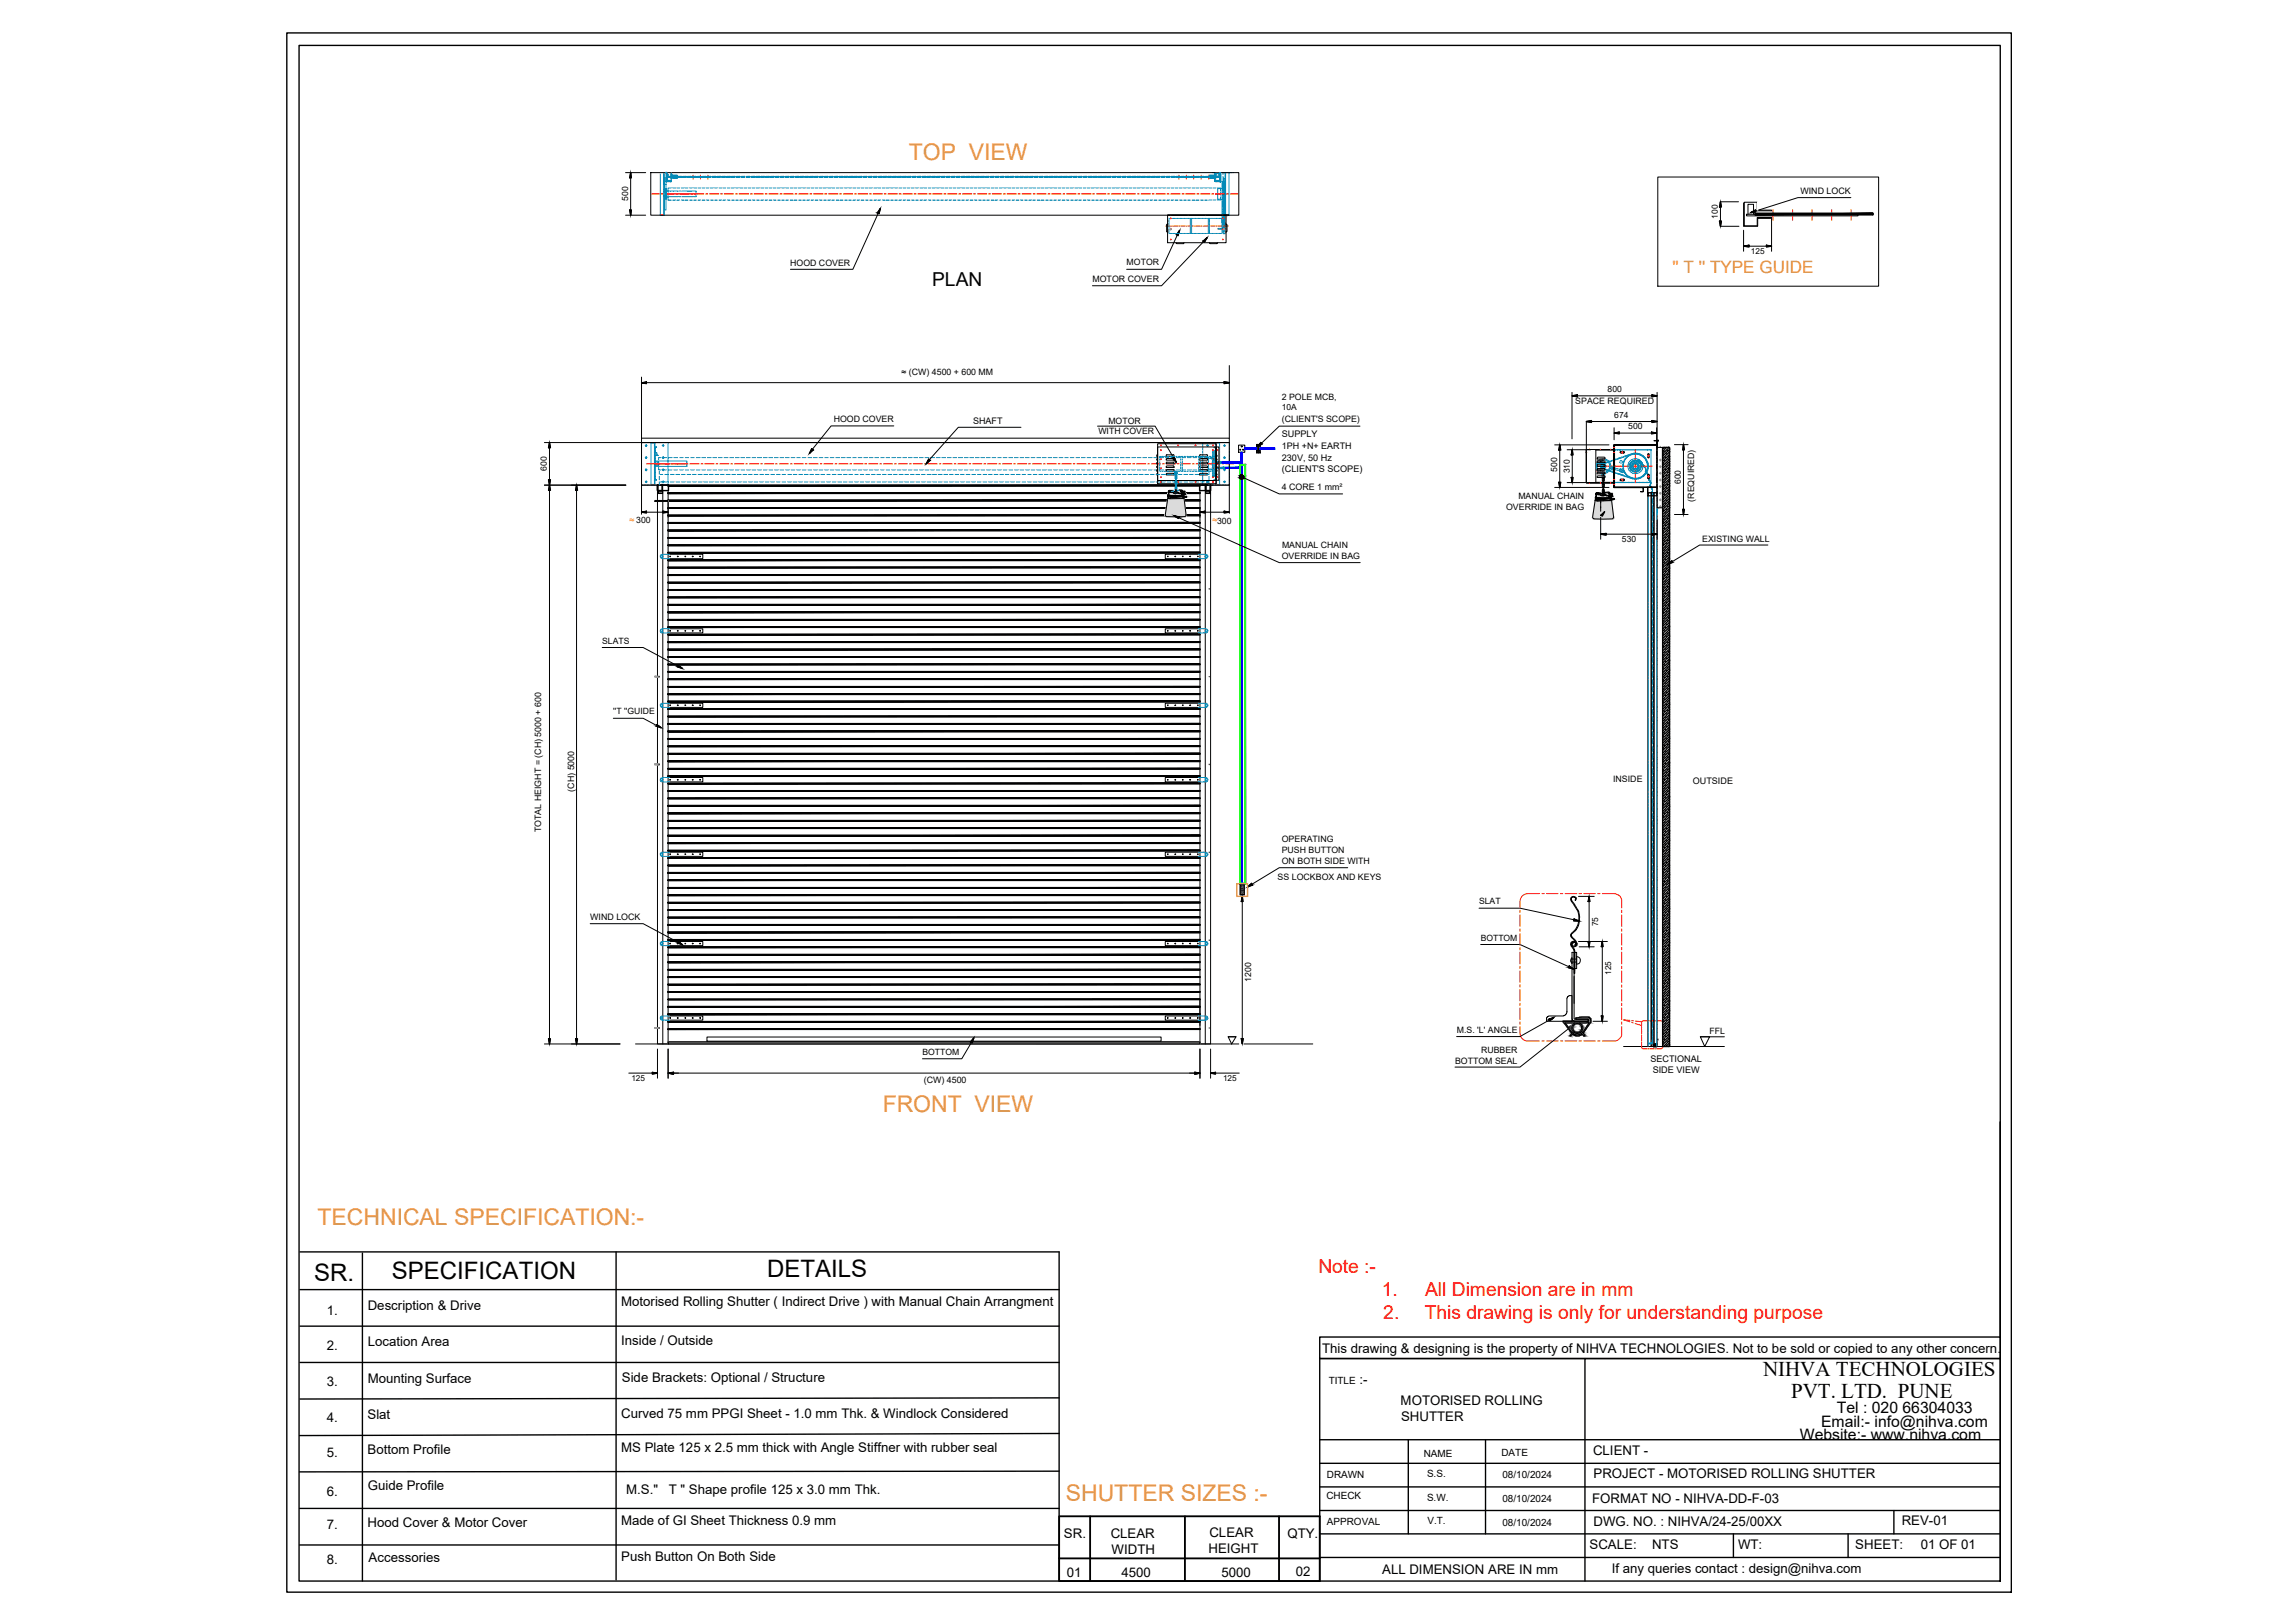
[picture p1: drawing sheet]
<svg xmlns="http://www.w3.org/2000/svg" width="420mm" height="297mm" viewBox="0 0 420 297" stroke-linecap="round" stroke-linejoin="round" font-family="sans-serif">
<defs><g id="words">
<g font-size="4.4">
<text x="140.4" y="233.7">DETAILS</text>
<text x="57.5" y="234.4">SR.</text>
<text x="71.7" y="234.1">SPECIFICATION</text>
</g>
<g font-size="4.2" fill="#f8991e">
<text x="166.4" y="29.3">TOP VIEW</text>
<text x="161.6" y="203.6">FRONT VIEW</text>
<text x="58.1" y="224.2">TECHNICAL SPECIFICATION:-</text>
<text x="195.1" y="274.8">SHUTTER SIZES :-</text>
</g>
<g font-size="3.8">
<text x="322.8" y="251.9">NIHVA TECHNOLOGIES</text>
<text x="327.9" y="255.9">PVT. LTD. PUNE</text>
</g>
<text font-size="3.5" x="170.7" y="52.3">PLAN</text>
<g font-size="3.5" fill="#f00">
<text x="241.4" y="233">Note :-</text>
<text x="253" y="237.2">1.</text>
<text x="260.9" y="237.2">All Dimension are in mm</text>
<text x="253.3" y="241.4">2.</text>
<text x="260.8" y="241.4">This drawing is only for understanding purpose</text>
</g>
<text font-size="3.1" fill="#f8991e" x="306.2" y="50.1">'' T '' TYPE GUIDE</text>
<g font-size="2.9">
<text x="329.5" y="263.5">Website:- www.nihva.com</text>
<text x="333.4" y="261.2">Email:- info@nihva.com</text>
<text x="336.3" y="258.7">Tel : 020 66304033</text>
</g>
<g font-size="2.4">
<text x="67.3" y="239.7">Description &amp; Drive</text>
<text x="113.7" y="239">Motorised Rolling Shutter ( Indirect Drive ) with Manual Chain Arrangment</text>
<text x="59.8" y="240.6">1.</text>
<text x="59.8" y="247">2.</text>
<text x="67.3" y="246.4">Location Area</text>
<text x="113.7" y="246.2">Inside / Outside</text>
<text x="242" y="247.5">This drawing &amp; designing is the property of NIHVA TECHNOLOGIES. Not to be sold or copied to any other concern.</text>
<text x="59.8" y="253.6">3.</text>
<text x="67.3" y="253.1">Mounting Surface</text>
<text x="113.8" y="252.9">Side Brackets: Optional / Structure</text>
<text x="248.9" y="253.3">:-</text>
<text x="256.4" y="257.1">MOTORISED ROLLING</text>
<text x="59.8" y="260.2">4.</text>
<text x="67.3" y="259.7">Slat</text>
<text x="113.7" y="259.5">Curved 75 mm PPGI Sheet - 1.0 mm Thk. &amp; Windlock Considered</text>
<text x="256.5" y="260">SHUTTER</text>
<text x="59.8" y="266.6">5.</text>
<text x="67.3" y="266">Bottom Profile</text>
<text x="113.7" y="265.8">MS Plate 125 x 2.5 mm thick with Angle Stiffner with rubber seal</text>
<text x="291.6" y="266.3">CLIENT -</text>
<text x="59.8" y="273.7">6.</text>
<text x="67.3" y="272.7">Guide Profile</text>
<text x="114.7" y="273.4">M.S.&quot;</text>
<text x="122.4" y="273.4">T &quot; Shape profile 125 x 3.0 mm Thk.</text>
<text x="291.5" y="275">FORMAT NO - NIHVA-DD-F-03</text>
<text x="291.7" y="270.6">PROJECT - MOTORISED ROLLING SHUTTER</text>
<text x="59.8" y="279.8">7.</text>
<text x="67.3" y="279.4">Hood Cover &amp; Motor Cover</text>
<text x="113.7" y="279.2">Made of GI Sheet Thickness 0.9 mm</text>
<text x="194.8" y="281.6">SR.</text>
<text x="203.3" y="281.4">CLEAR</text>
<text x="221.4" y="281.3">CLEAR</text>
<text x="235.7" y="281.4">QTY.</text>
<text x="291.7" y="279.3">DWG. NO. : NIHVA/24-25/00XX</text>
<text x="348.2" y="279.2">REV-01</text>
<text x="59.8" y="286.3">8.</text>
<text x="67.5" y="285.9">Accessories</text>
<text x="113.7" y="285.7">Push Button On Both Side</text>
<text x="203.5" y="284.5">WIDTH</text>
<text x="221.2" y="284.3">HEIGHT</text>
<text x="291" y="283.5">SCALE:</text>
<text x="295.1" y="287.9">If any queries contact : design@nihva.com</text>
<text x="302.4" y="283.5">NTS</text>
<text x="318.2" y="283.5">WT:</text>
<text x="339.7" y="283.5">SHEET:</text>
<text x="351.6" y="283.5">01 OF 01</text>
<text x="195.3" y="288.7">01</text>
<text x="205.3" y="288.6">4500</text>
<text x="223.6" y="288.6">5000</text>
<text x="237.2" y="288.3">02</text>
<text x="253" y="288.1">ALL DIMENSION ARE IN mm</text>
</g>
<g font-size="1.8">
<text x="243.3" y="253.3">TITLE</text>
<text x="260.7" y="266.7">NAME</text>
<text x="274.9" y="266.5">DATE</text>
<text x="242.8" y="274.4">CHECK</text>
<text x="242.9" y="270.5">DRAWN</text>
<text x="261.3" y="270.3">S.S.</text>
<text x="261.3" y="274.6">S.W.</text>
<text x="275.1" y="270.6">08/10/2024</text>
<text x="275.1" y="274.9">08/10/2024</text>
<text x="242.9" y="279.1">APPROVAL</text>
<text x="261.3" y="278.9">V.T.</text>
<text x="275.1" y="279.2">08/10/2024</text>
</g>
<g font-size="1.7">
<text x="178.2" y="77.6">SHAFT</text>
<text x="234.7" y="80.1">SUPPLY</text>
<text x="234.7" y="84.3">230V, 50 Hz</text>
<text x="234.7" y="86.4">(CLIENT'S SCOPE)</text>
<text x="309.9" y="143.4">OUTSIDE</text>
<text x="302.1" y="194.3">SECTIONAL</text>
<text x="302.6" y="196.3">SIDE VIEW</text>
</g>
<g font-size="1.6">
<text x="329.6" y="35.5">WIND LOCK</text>
<text x="115" y="36.8" transform="rotate(-90 115 36.8)">500</text>
<text x="314.5" y="40" transform="rotate(-90 314.5 40)">100</text>
<text x="144.7" y="48.6">HOOD COVER</text>
<text x="200" y="51.6">MOTOR COVER</text>
<text x="206.3" y="48.6">MOTOR</text>
<text x="165.1" y="68.7">≈ (CW) 4500 + 600 MM</text>
<text x="294.3" y="71.8">800</text>
<text x="152.6" y="77.3">HOOD COVER</text>
<text x="202.9" y="77.6">MOTOR</text>
<text x="234.7" y="73.3">2 POLE MCB,</text>
<text x="234.7" y="75">10A</text>
<text x="234.7" y="77.3">(CLIENT'S SCOPE)</text>
<text x="288.4" y="74">SPACE REQUIRED</text>
<text x="295.5" y="76.5">674</text>
<text x="201.1" y="79.5">WITH COVER</text>
<text x="234.7" y="82.1">1PH +N+ EARTH</text>
<text x="298.1" y="78.5">500</text>
<text x="100.1" y="86.2" transform="rotate(-90 100.1 86.2)">600</text>
<text x="234.7" y="89.7">4 CORE 1 mm²</text>
<text x="285.1" y="86.4" transform="rotate(-90 285.1 86.4)">500</text>
<text x="287.4" y="86.6" transform="rotate(-90 287.4 86.6)">310</text>
<text x="307.7" y="88.6" transform="rotate(-90 307.7 88.6)">600</text>
<text x="275.7" y="93.4">OVERRIDE IN BAG</text>
<text x="278" y="91.4">MANUAL CHAIN</text>
<text x="310.2" y="91.8" transform="rotate(-90 310.2 91.8)">(REQUIRED)</text>
<text x="234.7" y="100.3">MANUAL CHAIN</text>
<text x="296.9" y="99.2">530</text>
<text x="311.6" y="99.1">EXISTING WALL</text>
<text x="234.7" y="102.3">OVERRIDE IN BAG</text>
<text x="110.3" y="117.8">SLATS</text>
<text x="112.3" y="130.7">''T ''GUIDE</text>
<text x="295.3" y="143.2">INSIDE</text>
<text x="105.1" y="144.9" transform="rotate(-90 105.1 144.9)">(CH) 5000</text>
<text x="99.1" y="152.3" transform="rotate(-90 99.1 152.3)">TOTAL HEIGHT = (CH) 5000 + 600</text>
<text x="234.7" y="154.2">OPERATING</text>
<text x="233.9" y="161.1">SS LOCKBOX AND KEYS</text>
<text x="234.7" y="156.2">PUSH BUTTON</text>
<text x="234.7" y="158.1">ON BOTH SIDE WITH</text>
<text x="270.8" y="165.5">SLAT</text>
<text x="108" y="168.3">WIND LOCK</text>
<text x="271.1" y="172.1">BOTTOM</text>
<text x="229.1" y="179.7" transform="rotate(-90 229.1 179.7)">1200</text>
<text x="266.7" y="189">M.S. 'L' ANGLE</text>
<text x="313" y="189.3">FFL</text>
<text x="168.9" y="193.1">BOTTOM</text>
<text x="266.4" y="194.7">BOTTOM SEAL</text>
<text x="271.2" y="192.7">RUBBER</text>
<text x="169.1" y="198.1">(CW) 4500</text>
</g>
<g font-size="1.6" fill="#f8991e">
<text x="115.2" y="95.7">≈ 300</text>
<text x="222" y="95.8">≈300</text>
</g>
<g font-size="1.5">
<text x="320.6" y="46.5">125</text>
<text x="292.6" y="169.5" transform="rotate(-90 292.6 169.5)">75</text>
<text x="295" y="178.4" transform="rotate(-90 295 178.4)">125</text>
<text x="115.6" y="197.8">125</text>
<text x="223.9" y="197.8">125</text>
</g>
</g></defs>
<!-- layer: 0 -->
<g fill="none" stroke="#989898" stroke-width=".25">
<path d="M122.9 32.6h1.1h-1.1M122.9 32.6h1.1zM124 32.6h-1.1h1.1M221.5 32.6h.8zM222.3 32.6h-.8h.8M321.8 39.9h2.3h-2.3M321.8 39.9h2.3zM321.9 39.9h2.2zM324.1 39.9h-2.2h2.2M214.2 42h.2M214.3 41.8v.3M223.9 42h.3"/>
<path d="M224 41.8v.3M119.9 91.6l.8 .2h-.8zM120.7 91.6h1.6v.2zM120.7 91.6l1.6 .2h-1.6zM303.4 82.4h.1M303.4 83.6h.1M303.4 84.8h.1M303.4 86h.1M303.4 87.3h.1M303.4 88.5h.1M303.4 89.7h.1M303.4 90.9h.1"/>
<path d="M303.4 92.1h.1M303.8 84.2h.3M303.8 85.4h.3M303.8 86.6h.3M303.8 87.9h.3M303.8 89h.3M303.8 90.3h.3M303.8 91.5h.3M303.8 92.7h.3M304 81.9h.1M304 84v.3M304 85.3v.3"/>
<path d="M304 86.5v.3M304 87.7v.3M304 88.9v.3M304 90.1v.3M304 91.3v.3M304 92.6v.3M119.9 139.8h.8v.2zM119.9 139.8l.8 .2h-.8zM119.9 123.8l.8 .1zM119.9 188.1l.8 .1z"/>
</g>
<path d="M319.2 36.9v4.4M319.2 36.9h2.6" fill="none" stroke="#fff" stroke-width=".18"/>
<g fill="none" stroke="#000" stroke-width=".18">
<path d="M114.5 31.6h3.7M114.5 39.4h3.7M115.5 32.5v6M119.1 31.6h107.7v7.8h-107.7zM160.8 39l-4.7 10.3h-11.4M213.8 39.4h10.7v5h-10.7zM213.8 39.4h10.7h-10.7M214.3 40h.1zM223.8 40h.1zM224.5 39.4h.4h-.4M303.5 32.4h40.4v20h-40.4zM315 36.9h3.3"/>
<path d="M315 37.9v2.6M319.2 37.1v4.3M319.8 39.2h20.4v.3h-20.4zM320 39.2v-1.8h1v1.8M321.7 39v.3M321.8 38.5h2.5v.1h-2.6v-1.6h-2.4v4.3h2.4v-1.5h2.6l-2.5 .1M321.9 39.9h2.2M324.1 39.9h-2.3v1.5h-2.6M324.3 39.9v6.1M338.9 36.2h-9.7l-7.8 2.4M213.8 41l-.2 .1v1.3l.2 .1M214.3 41.9h.1z"/>
<path d="M214.3 43.8h.1zM215.3 44.4l.1 .2h1.2M215.5 43l-2.8 6.3h-6.4M216.8 44.4l-.2 .2M220.4 44.2l-7.7 8.1h-12.7M221.4 44.4l.2 .2M222.9 44.4l-.1 .2h-1.2M223.8 41.9l.1 .1zM223.8 43.8l.1 .1zM224.4 41l.2 .2M224.6 42.3l-.2 .2M224.6 41.2v1.1"/>
<path d="M315 41.4h3.4M319.2 42.1v3.9M320.2 45.1h3.2M117.4 69v11.2M118.3 70h106M163.6 77.9h-11.4l-3.5 4.3M186.9 78.2h-11.5l-5.2 5.9M200.9 78h10.6l3.4 5.8M225.1 66.9v13.3M249 78h-14.8l-3.3 3.1M287.8 71.8v8.5M288.8 72.4h13.6"/>
<path d="M290.4 77.1v5.8M291.2 77.1h11.2M295.5 78.3v2.2M296.4 79.3h6M303.3 78.3v2.2M303.4 71.8v8.8M99.7 88.8h14.9M99.7 81h18M100.6 81.9v5.9M100.6 89.7v100.4M105.6 89.7v100.4M117.4 93.7h.1"/>
<path d="M117.4 81h107.7v7.8h-107.7zM117.4 80.2h107.7v.8h-107.7zM117.4 88.8v5.3M118.3 93.7h3.1M119.9 91.6h2.4v.2h-2.4zM120.4 89.8h1.9v101.3h-1.9zM120.5 89.8v-1h.7v1l.1-1v1M120.5 90h.1M120.5 89.8v.2h.8h-.8l-.1 .3M120.5 89.8v.5M120.7 91.6v.2M121.2 88.8h.1"/>
<path d="M121.2 88.8h-.8v1M121.3 88.9v.9M121.3 88.8v.1zM121.3 88.7v.1M121.3 88.8h1.1v1v-1h-1.1v1M122.4 89.8h-1.1v101.3M211.8 85.4v.2h.1M211.9 81.2h10.7v7.3h-10.7zM211.9 81.8h10.7v6.1h-10.7zM211.9 83.2l-.1 .2v.1h.1M211.9 83.9l-.1 .1v.2h.1M211.9 84.6l-.1 .1v.2h.1"/>
<path d="M211.9 85.3l-.1 .1M211.9 86l-.1 .1v.1h.1M211.9 86.6l-.1 .2v.1h.1M212.6 81.5h.1M212.5 88.2v.1zM212.6 84h.1M212.6 85.7h.1M212.5 82.3v.1zM212.5 87.3v.1zM213.5 85.4l.1-.1h1.2l.1 .1M213.5 85.4v.2h1.4v-.2M213.5 84l1.3-.1 .1 .3h-1.4z"/>
<path d="M213.5 86h1.3l.1 .2h-1.4zM213.5 86.7l1.3-.1 .1 .3h-1.4zM213.6 83.2l-.1 .3h1.4v-.3h-.1M213.6 84.6l-.1 .3h1.4l-.1-.3M213.6 83.2h1.2M213.6 84.6h1.2M213.9 90.6h2.8l.1 .4 .4-.2v.1l-.6 .3-2.4 .1-.4-.1zM214.3 89.8l-.4 .2v-.1l.2-.1h.6M214.3 91.2l-.5-.1-.5 3.1 .1 .3h.1M214.9 89.9l.3 .2M215 89.9h.2M215.2 89.7h.1"/>
<path d="M215.2 89.7v.6M215.3 89.6v.1M215.3 89.7v.6M215.5 89.9l-.2 .1M215.6 81.5h.1zM215.6 88.2h.1zM215.8 94.8l18.4 8.2h14.8M216 89.8h.4l-.2 .2 .7 .1-.9 .2-.2-.2-.7 .2-.3-.2-.9-.1v.6v-.6l.8 .1 .4 .3 .6-.2 .2 .2 .9-.2-.5 .2h.6h-.1l-.1 .2-.4 .1h-2l-.5-.1 .1 .1 .4 .2 2.4-.1-2.6 .1-.3-.1v.2l.3 .2h2.3l.4-.2M216 89.7l.5 .1-.1 .1 .6 .1-.2 .3-.4 .1h.7l-.4 .2M216.5 91.1l.6-.3 .2 .1-.5 .2M216.7 90.7h.1v.2h-.3M216.8 91.1l.3 3.1"/>
<path d="M217 90.9h.1M217.1 90.9l-.6 .3M217.1 90.9h.1M217.1 94.2v.2l-.2 .1h-3.4M218.8 81.5h.1zM218.8 88.2h.1zM219.6 84l.2-.1h1.1l.2 .3h-1.5v-.2M219.6 85.4l.2-.1h1.1l.2 .1M219.6 86.1l.2-.1h1.1l.2 .2h-1.5v-.1M219.6 86.8l.2-.2h1.1l.2 .3h-1.5v-.1M219.6 89.8h1M219.6 85.4v.2h1.5v-.2"/>
<path d="M219.7 89.8h1.9v101.3h-1.9zM219.7 88.8h2.4M219.8 83.2l-.2 .2M219.8 84.6l-.2 .1M219.8 83.2h1.1M219.8 84.6h1.1M220.6 93.7h3.5M220.7 89.8v-1l.1 1v-1h.7v1M220.7 89.8v101.3M220.7 88.9v.9M220.7 88.7v.1M220.7 88.8h-1.1v1v-1h1.1v1"/>
<path d="M220.7 88.8v.1zM220.8 88.8h.8v1M220.8 88.8h.1M220.9 83.2h.1l.1 .3h-1.5v-.1M220.9 84.6l.2 .3h-1.5v-.2M221.5 90h.1M221.5 89.8v.2h-.8h.8l.1 .3M221.5 89.8v.5M222.1 81.5h.1M222 88.2l.1 .1zM222.1 84h.1M222.1 85.7h.1"/>
<path d="M222.1 82.3v.1zM222.1 87.3v.1zM222.6 81.8h.6v6.1h-.6zM222.6 83.2l.2 .2M222.6 83.9l.2 .1M222.6 84.6l.2 .1M222.6 85.3l.2 .1M222.6 86l.2 .1M222.6 86.6l.2 .2M222.8 87.3h.1zM222.8 84.9h.1zM222.8 82.4h.1z"/>
<path d="M222.8 83.4v.1h-.2M222.8 84v.2h-.2M222.8 84.7v.2h-.2M222.8 85.4v.2h-.2M222.8 86.1v.1h-.2M222.8 86.8v.1h-.2M225.1 88.7v5.3M226.8 81.5h1.1v1.3h-1.1zM227 82.2h.1v.2zM227.3 81.6h.1v.2h-.1zM227.5 82.2h.1v.2zM227.6 87.4l6.6 3h11.6"/>
<path d="M230.1 81.3h.6v1.6h-.6zM230.1 81.7h.6M230.1 82.6h.6M230.1 81.3v1.6M230.1 82v.2zM230.1 82.4h.1zM230.1 82h.2v.2h-.2zM230.2 82.7l.1 .1h-.1zM230.2 81.4l.1 .1zM230.2 82.7l.1 .1M230.2 81.4l.1 .1M230.3 82l.1 .2z"/>
<path d="M230.3 82.7l-.1 .1M230.3 81.4l-.1 .1M230.4 81.3v1.6M230.4 82l.1 .2zM230.4 82.4h.1zM230.5 82.7l.1 .1zM230.5 81.4l.1 .1zM230.5 82h.1v.2h-.1zM230.5 82.7l.1 .1M230.5 81.4l.1 .1M230.6 82l.1 .2zM230.6 82.7l-.1 .1"/>
<path d="M230.6 81.4l-.1 .1M284.6 81.4h10M284.6 89.2h10M285.6 82.4v5.9M286.9 88.3h4.3M286.9 82.3h4.3M287.8 83.2v4.2M290.4 82.3h5.1v-.6v.6h-5.1v6.1h5.1v.6v-.6h-5.1zM290.4 82.3h5.1v6.1h-5.1zM292.1 91.1l2.9-.1v.4l.3-.1 .2 .1-.7 .2-2.3 .1-.5-.1zM292.2 88.3h3.3M292.2 82.4h3.3"/>
<path d="M292.2 91.2h.1M292.3 91.2h2.7l-2.6 .2-.3-.2 .1 .3 .3 .1h2.2l.4-.2M292.3 91.2h-.1M292.4 87.2l.1-.1h1.2l.1 .1M292.4 87.3v.1h1.4v-.1M292.4 91.2h-.1M292.5 83.7h1.2h.1v.3h-1.4zM292.5 84.4l1.2-.1 .1 .1v.3h-1.4zM292.5 85.7h1.3v.3h-1.4zM292.5 91.2h-.1M292.5 85l-.1 .4h1.4v-.3l-.1-.1M292.5 86.4l-.1 .3h1.4v-.3h-.1"/>
<path d="M292.5 86.4h1.2M292.5 85.1h1.2M292.5 91.2h.1M292.6 91.7l-.6-.2-.4 3.2 .2 .2M292.6 91.2h-.1M292.7 91.2h-.1M292.7 91.2h.1M292.8 91.2h.1M292.9 91.2h-.1M293 86.1l.1 .1h-.1zM293 91.2h-.1M293 84.4v.2z"/>
<path d="M293 91.2v.3M293 91.5v.5M293 92h.1M293 92.1v.8M293 92.9h.1M293 93v.1M293 93.1v.5M293 91.2h.1M293 94.7v4M293.3 90.1l.2 .2M293.3 89.7v.4M293.4 88.5l.2-.1 .1 .2"/>
<path d="M293.4 84.2h.1M293.4 87.6h.2M293.4 86.4h.1M293.4 87.9l.1 .1M293.5 89.5l-.2 .2M293.5 90.4l-.5-.2h-.7l-.1 .1v.1l.3-.2 1 .3M293.5 88.4l-.2 .2 .2 .6M293.5 87.6v1.1M293.5 89.6l-.1 .1M293.5 88.6l-.1 .4M293.5 89.7l-.1 .4M293.5 88.6h-.1"/>
<path d="M293.5 88.5l.1 .5M293.5 87.9h.1M293.5 89h.1M293.5 90.1h.1M293.5 86.9h.1M293.6 89l-.1 .7M293.6 89.5l.1 .2M293.6 90.1l-.1 .6M293.6 90.4l.4-.2h.7l-.3 .2 .8 .1-1 .2-.1-.1-.7 .1-1.2-.3v.6v-.6l.8 .2 .3 .2 .6-.2 .2 .2h.4l.5-.2-.5 .2h.7l-.5 .3h-2.3l-.3-.1 .1 .2M293.6 89.7h.1M293.6 88.6v.1M293.6 86.9l-.1-.1v.8"/>
<path d="M293.6 87.6h.1M293.6 89.6v.1M293.6 90.3l.9-.2 .3 .2-.1 .1 .5-.1v.4l-.5 .1h.6l-.3 .3M293.6 87.6v.4M293.6 88v.6M293.6 86.9v.7M293.6 89v1.6M293.7 90.1l-.1 .2M293.7 89l-.1 .2M293.7 87.6l-.2-.2-.2 .2 .2 .5M293.7 87.9l-.1 .2M293.7 87.6v.3"/>
<path d="M293.7 88.6v.4M293.7 89.7v.4M294 97.8h8.4M294.7 91.5l.8-.3v.2l-.4 .1M294.9 91.2l.1 .1-.2 .1M295 91.5l.4 3.3-.2 .2h-3.4M295.2 91.3h.1M295.3 91.4l-.6 .2M295.5 88.4v-6.1v6.1M295.5 91.4h-.1M295.5 81.4h7.8v7.8h-7.8zM295.5 82.3h-3.3v6h3.3"/>
<path d="M296.7 87.7l-.1 .2 .1 .1M296.7 82.6l-.1 .2 .1 .1M296.8 87.7h.5M296.8 88h.5M296.8 82.6h.5M296.8 82.9h.5M297.2 87.7l.2 .1-.2 .2M297.2 82.6l.2 .1-.2 .2M300.4 90h.4v-.7h-5.3v-7.9h7.8v-.7h-.5h.5v.7h-7.8v7.8h5.3v.8h-.4M301.6 90.2h1.8v101.3h-1.7v-101.3M301.6 87.4l.2 .2 .1-.2M301.6 87l.3-.2v.7"/>
<path d="M301.6 83.2l.1-.2 .2 .2v.5h-.3M301.6 90.7l.1 .1M301.7 83.2v.5M301.7 87v.5M301.7 89.2v1.1M301.8 90.2v.5M302.3 90.2v101.3M302.8 90.2v101.3M302.8 90.2l.1 101.3M303.2 90.2v.5M303.3 81.4l.1 7.8zM303.3 81.4h-7.8v7.8h7.8"/>
<path d="M303.3 81.5h-7.7v7.6h7.7M303.3 82h.1M303.3 88.6h.1M303.3 84.2h.1M303.3 86.4h.1M303.3 89.2v1.1M303.3 90.7v.1M303.4 81.9h.9v11h-.9zM303.4 95.1v3.6M306.5 94.2h2.5M306.5 81.4h2.5M308.2 81.4v11.8"/>
<path d="M323.7 99.8h-12.5l-5.8 3.5M110.3 118.5h7.4l6.4 3.4M122.6 115.1h6.1v.7h-6.1M122.6 101.4h6.1v.8h-6.1M122.6 101.8h.1v.1zM122.7 115.4v.1zM124 115.4h.1v.1zM124 101.8l.1 .1zM125.4 115.5h.1zM125.4 101.8h.1zM126.7 101.8h.2zM126.8 115.4v.1z"/>
<path d="M128.1 101.8h.1zM128.2 115.4v.1zM213.8 101.8h.1l-.1 .1zM213.8 115.4v.1zM215.2 115.4v.1zM215.2 101.8v.1zM219.3 101.8h.1l-.1 .1zM219.3 115.4v.1zM219.4 115.1h-6.1v.7h6.1M219.4 101.4h-6.1v.8h6.1M221.4 107.7v.1M112.3 131.5h5.4l2.5 1.3"/>
<path d="M120.7 123.8v.1M120.7 139.8v.2M122.6 128.7h6.1v.8h-6.1M122.6 129h.1v.1zM124 129l.1 .1zM125.4 129l.1 .1h-.1zM126.8 129v.1zM128.1 129l.1 .1zM213.8 129l.1 .1h-.1zM215.2 129v.1zM216.5 129l.1 .1zM217.9 129l.1 .1h-.2z"/>
<path d="M219.3 129l.1 .1h-.1zM219.4 128.7h-6.1v.8h6.1M221.4 123.8v.1M221.4 139.8v.2M122.6 156h6.1v.7h-6.1M122.6 156.3h.1v.1zM122.6 142.3h6.1v.8h-6.1M122.7 142.6v.2zM124 156.3l.1 .1zM124 142.7l.1-.1v.2zM125.4 142.7h.1zM125.4 156.3l.1 .1h-.1z"/>
<path d="M126.7 142.7h.2zM126.8 156.3v.1zM128.1 142.7h.1zM128.1 156.3l.1 .1zM213.8 156.3l.1 .1h-.1zM213.8 142.7h.1l-.1 .1zM215.2 156.3v.1zM215.2 142.7v.1zM216.5 156.3l.1 .1zM217.9 156.3l.1 .1h-.2zM219.3 156.3l.1 .1h-.1zM219.3 142.7h.1l-.1 .1z"/>
<path d="M219.4 156h-6.1v.7h6.1M219.4 142.3h-6.1v.8h6.1M221.4 155.9v.2M246.7 158.8h-12.5l-5.8 3.5M108 169.1h9.7l6.4 3.3M122.6 172.3h6.1v.8h-6.1M122.7 172.6v.2zM124 172.6h.1v.2zM125.4 172.7h.1zM126.7 172.7h.2zM128.1 172.7h.1zM213.8 172.6l.1 .1-.1 .1z"/>
<path d="M215.2 172.6v.2zM216.5 172.6l.1 .1-.1 .1zM217.9 172.6l.1 .1-.1 .1zM219.3 172.6l.1 .1-.1 .1zM219.4 172.3h-6.1v.8h6.1M221.4 172v.1M227 161.9h.8v1.9h-.8zM227.1 162h.7v1.7h-.7zM227.3 162.2h.3v.3h-.3zM227.3 162.7h.3v.3h-.3zM227.3 163.2h.3v.3h-.3zM227.4 164.6v25.5"/>
<path d="M270.8 166.2h7.5l9.8 2.1M271.1 172.9h7.2l8.9 4M287.5 172.8a.48 .48 0 0 1 .3-.5 .48 .48 0 0 1 .5 .1l.3 .3-.2 .3M287.5 172.8l.2 .4M287.7 173.2l.5 .7M287.7 172.8l.6 1M287.7 172.8l.2-.4h.3a.27 .27 0 0 1 .2 .2 .27 .27 0 0 1-.1 .3M287.7 164.9l.5 .8M287.7 170.8a.46 .46 0 0 0 0 .7M287.7 171.6a1.84 1.84 0 0 1 .9 1.1M287.8 171.5l.7 .7 .2 .5M287.8 176.3a.63 .63 0 0 1 0-1v1"/>
<path d="M287.8 176.1h.8M287.8 175.5h.8M287.9 172.6v.5l.3 .1M288.1 172.6v-.2a.44 .44 0 0 0-.4 .6 .44 .44 0 0 0 .6 .3l.4-.3v-.3M288.1 172.5l-.3 .1M288.1 173.9l.1 4.3h.1v-4.2M288.2 165.7l.5 .9M288.2 178.7v5M288.2 173.8l.1 .2M288.3 170.2l-.6 .6M288.3 165.6l.5 .9M288.3 174.3h.3v3h-.3z"/>
<path d="M288.3 173l.1 .1M288.4 164.3l-.5-.1-.3 .3 .2 .4 .5 .7M288.5 164.2a.52 .52 0 0 0-.8 0 .52 .52 0 0 0 0 .7M288.5 164.2l.1 .2-.2 .4v-.5M288.5 173.1l-.2 .1M288.6 172.7l-.1 .4M288.6 175.1a.7 .7 0 0 1 .7 .7 .7 .7 0 0 1-.7 .7M288.6 175.1v1.4M288.8 166.6a3.8 3.8 0 0 1-.5 3.6M288.9 166.5l.1 .3 .2 1.2M289 164.1h2.9M289 172.3h5.3"/>
<path d="M289.1 173.3h2.8M289.2 168l-.2 1.4-.5 .8-.8 .8-.1 .2 .2 .3M290.9 165v7.4M293.3 173.2v12.7M99.7 191.1h13.8M115.1 196.4h4.3M116.3 191.1h110.5M120.4 192v5.3M120.7 188.1v.1M122.3 190.7h97.4v.4h-97.4zM122.3 192v5.3M122.6 185.9h6.1v.8h-6.1"/>
<path d="M122.6 186.2l.1 .1zM123.3 196.4h95.5M124 186.2l.1 .2zM125.4 186.2l.1 .1h-.1zM126.8 186.2l.1 .1h-.2zM128.1 186.2l.1 .1h-.1zM129.4 189.8h83.2v.8h-83.2zM177.9 190.8l-1.8 3h-7.2M213.8 186.2l.1 .1-.1 .1zM215.2 186.2v.2zM216.5 186.2l.1 .1h-.1zM217.9 186.2l.1 .1h-.2z"/>
<path d="M219.3 186.2l.1 .1-.1 .1zM219.4 185.9h-6.1v.8h6.1M219.7 192v5.3M221.4 188.1v.1M221.6 192v5.3M222.5 196.4h4.4M224.8 189.8h1.5l-.8 1.3zM224.8 189.8h1.5M227.7 191.1h12.6M283.7 186.7l-5.4 3h-11.6M286.9 185.1l-.1 .4-.4 .4h-2.8l-.4 .3-.1 .3M286.9 182.8v2.3"/>
<path d="M287.4 188.1l-9.1 7.2h-11.9M287.4 182.2l-.3 .1-.2 .5M287.5 189.5l.1 .1M287.5 182.2h.3v4.7h-4.7v-.4M287.7 188.9l.1 .1M287.7 188.9l-1.1-1.7h4.4l-1.2 1.7M288 189.2l.5 .2h.5l.5-.2M288 189.2l.2-.3 .5 .3 .7-.3 .2 .3M288.1 189.4l-.2-.1-.4 .3M288.1 189.3l.5 .2M288.1 188.8l-.2 .2M288.3 187.2a1.02 1.02 0 0 0-.3 1.6"/>
<path d="M288.3 186.9l-.3-.1-.2-.3v-12.2h.4v12.2h2.5v.4h-2.4M288.5 186.4l.1 .1M288.6 186.3l1.7-.1a.74 .74 0 0 1 .9 .9M288.6 186.3l-.1 .1M288.6 186.5h2.2v.4M289.2 187.2a1 1 0 0 1 .3 1.6l.2 .2 .1-.1M289.7 189.3l-.6 .3h-.5M289.7 189.3l.3 .3M290.8 186.9h-4.7l1.7 2.3-.3 .3M291.2 187l-1.4 2.1 .4 .4v.1h-.2M291.6 186.9h2.7M297.2 191.5h18.5"/>
<path d="M302.9 191.2l.2 .1-.1 .1zM302.9 191.2v.2M302.9 191.4h.1M303 191.5h.1M303 191.2l.1 .2 .1-.2h-.5l.1 .2M303.1 191.4h.1M303.1 191.4h-.2M303.2 191.1h-.3h.3M303.2 191.1h-.6l.2 .4M303.2 191.1h.1M303.3 191.2l-.2 .3M311.3 189.8h1.7l-.9 1.7z"/>
<path d="M311.3 189.8h4.4M366.2 205.3v39.4"/>
<circle cx="216.5" cy="115.5" r=".07"/>
<circle cx="216.5" cy="101.8" r=".07"/>
<circle cx="217.9" cy="115.5" r=".07"/>
<circle cx="217.9" cy="101.8" r=".07"/>
<circle cx="216.5" cy="142.7" r=".07"/>
<circle cx="217.9" cy="142.7" r=".07"/>
<circle cx="288.8" cy="188.1" r=".82"/>
</g>
<g fill="none" stroke="#f00" stroke-width=".18">
<path d="M121.1 39.3v.1M121.3 39.3v.1M126.9 32.1v.2M126.9 32.4h.1M126.9 32.5v.3M128.2 32.1v.2M128.2 32.4h.1M128.2 32.5v.3M129.6 32.1v.2M129.6 32.4h.1M129.6 32.5v.3M214.3 40h.1"/>
<path d="M214.3 39.3v.2M214.3 39.9v.2M215.8 32.1v.2M215.8 32.4h.1M215.8 32.5v.3M217.2 32.1v.2M217.2 32.4h.1M217.2 32.5v.3M217.5 39.3v.2M218.5 32.1v.2M218.5 32.4h.1M218.5 32.5v.3"/>
<path d="M219.9 32.1v.2M219.9 32.4h.1M219.9 32.5v.3M220.7 39.3v.2M221.3 32.1v.2M221.3 32.4h.1M221.3 32.5v.3M223.8 40h.2M223.9 39.3v.2M223.9 39.9v.2M224.6 39.3v.1M224.7 39.3v.2"/>
<path d="M224.8 39.3v.1M324.6 38.4v.5M324.6 39h.1M324.6 39.1v.5M324.6 39.6v.1M324.6 39.8v.5M328.2 38.4v.5M328.2 39h.1M328.2 39.1v.5M328.2 39.6v.1M328.2 39.8v.5M331.7 38.4v.5"/>
<path d="M331.7 39h.1M331.7 39.1v.5M331.7 39.6v.1M331.7 39.8v.5M335.3 38.4v.5M335.3 39h.1M335.3 39.1v.5M335.3 39.6v.1M335.3 39.8v.5M338.9 38.4v.5M338.9 39h.1M338.9 39.1v.5"/>
<path d="M338.9 39.6v.1M338.9 39.8v.5M213.4 41.4h.9M214.3 41.9h.1M214.3 43.8h.1M214.3 41.9v.1M214.3 43.7v.2M214.4 41.4h.2M214.8 41.4h.9M215.8 41.4h.2M216.2 41.4h.8M217.2 41.4h.2"/>
<path d="M217.5 41.4h.9M218.5 41.4h.2M218.9 41.4h.9M219.9 41.4h.2M220.3 41.4h.8M221.3 41.4h.1M221.6 41.4h.9M222.6 41.4h.2M223 41.4h.8M223.8 41.9h.2M223.8 43.8h.2M223.9 41.9v.1"/>
<path d="M223.9 43.7v.2M224 41.4h.2M224.3 41.4h.6M118.3 84.9h1.5M120.2 84.9h.3M120.8 84.9h1.8M122.9 84.9h.3M123.6 84.9h1.7M125.6 84.9h.4M126.3 84.9h1.7M128.3 84.9h.4M129 84.9h1.7"/>
<path d="M131.1 84.9h.3M131.8 84.9h1.6M133.8 84.9h.3M134.5 84.9h1.7M136.5 84.9h.3M137.2 84.9h1.7M139.2 84.9h.4M139.9 84.9h1.8M142 84.9h.3M142.7 84.9h1.6M144.7 84.9h.3M145.4 84.9h1.7"/>
<path d="M147.4 84.9h.4M148.1 84.9h1.7M150.2 84.9h.3M150.8 84.9h1.7M152.9 84.9h.3M153.6 84.9h1.7M155.6 84.9h.3M156.3 84.9h1.7M158.3 84.9h.4M159 84.9h1.7M161.1 84.9h.3M161.7 84.9h1.7"/>
<path d="M163.8 84.9h.3M164.5 84.9h1.6M166.5 84.9h.3M167.2 84.9h1.7M169.2 84.9h.4M169.9 84.9h1.7M172 84.9h.3M172.6 84.9h1.7M174.7 84.9h.3M175.4 84.9h1.7M177.4 84.9h.3M178.1 84.9h1.7"/>
<path d="M180.1 84.9h.4M180.8 84.9h1.7M182.9 84.9h.3M183.5 84.9h1.7M185.6 84.9h.3M186.2 84.9h1.8M188.3 84.9h.4M189 84.9h1.7M191 84.9h.4M191.7 84.9h1.7M193.7 84.9h.4M194.4 84.9h1.7"/>
<path d="M196.5 84.9h.3M197.2 84.9h1.7M199.2 84.9h.3M199.9 84.9h1.7M201.9 84.9h.4M202.6 84.9h1.7M204.7 84.9h.3M205.3 84.9h1.7M207.4 84.9h.3M208 84.9h1.8M210.1 84.9h.3M210.8 84.9h1.7"/>
<path d="M212.4 81.5h.2M212.4 88.2h.2M212.4 82.4h.2M212.4 84h.2M212.4 87.3h.2M212.4 85.7h.2M212.5 81.4v.2M212.5 82.3v.2M212.5 84v.1M212.5 85.6v.2M212.5 87.3v.1M212.5 88.2v.1"/>
<path d="M212.8 84.9h.4M213.5 84.9h1.7M215.5 84.9h.4M215.6 81.5h.2M215.6 88.2h.2M215.7 81.4v.2M215.7 88.2v.1M216.3 84.9h1.6M218.3 84.9h.3M218.8 81.5h.2M218.8 88.2h.2M218.9 81.4v.2"/>
<path d="M218.9 88.2v.1M219 84.9h1.7M221 84.9h.3M221.7 84.9h1.7M222 81.5h.1M222 88.2h.1M222 82.4h.1M222 84h.1M222 87.3h.1M222 85.7h.1M222.1 81.4v.2M222.1 82.3v.2"/>
<path d="M222.1 84v.1M222.1 85.6v.2M222.1 87.3v.1M222.1 88.2v.1M222.8 82.4h.1M222.8 87.3h.1M222.9 82.3v.2M222.9 84.8v.1M222.9 87.3v.1M223.7 84.9h.3M224.4 84.9h1.5M290.3 82.8h.2"/>
<path d="M291 82.2v.1M291 88.3v.2M293 82.2v.1M293 88.3v.2M294.9 82.2v.1M294.9 88.3v.2M295.4 87.8h.1M295.4 85.3h.1M295.4 82.8h.1M295.4 81.9h.2M295.4 88.7h.2M303.3 81.9h.1"/>
<path d="M303.3 82.1h.1M303.3 88.5h.1M303.3 88.7h.1M303.3 84.1h.1M303.3 84.3h.1M303.3 86.5h.1M303.3 86.3h.1M278.3 166.6v.4M278.3 167.4v2.2M278.3 170v.4M278.3 170.9v2.1M278.3 173.4v.4"/>
<path d="M278.3 174.3v2.1M278.3 176.8v.5M278.3 177.7v2.1M281.8 163.5h-2.1a1.45 1.45 0 0 0-1.4 1.4v1.3M282.3 163.5h.4M283.1 163.5h2.2M285.7 163.5h.4M286.5 163.5h2.2M289.1 163.5h.4M290 163.5h2.1M292.5 163.5h.4M293.3 163.5h2.2a1.37 1.37 0 0 1 1.4 1.4v1.3"/>
<path d="M296.9 166.6v.4M296.9 167.4v2.2M296.9 170v.4M296.9 170.9v2.1M296.9 173.4v.4M296.9 174.3v2.1M296.9 176.8v.5M296.9 177.7v2.1M278.3 187.9v1.2a1.43 1.43 0 0 0 1.4 1.4h2.1M278.3 180.2v.5M278.3 181.1v2.1M278.3 183.6v.4"/>
<path d="M278.3 184.5v2.1M278.3 187v.5M282.3 190.5h.4M283.1 190.5h2.2M285.7 190.5h.4M286.5 190.5h2.2M289.1 190.5h.4M290 190.5h2.1M292.5 190.5h.4M296.9 187.9a2.66 2.66 0 0 1-.2 2l-.9 .6h-2.5M296.9 180.3v.4M296.9 181.1v2.1"/>
<path d="M296.9 183.6v.4M296.9 184.5v2.1M296.9 187v.5M298.4 186.7h-1.2l1.2 .3M298.7 186.8h.4M298.7 187.1l.3 .1M299.4 186.9l1.1 .1M300.5 191.1l.1 .7 .9 .2M300.5 187.9v.2M300.5 188.2v1M300.5 189.4v.1M300.5 189.7v.9"/>
<path d="M300.5 190.8v.1M301.5 186.8l-.9 .1-.1 .8-1.1-.4M301.7 186.8h.2M301.7 192h.2M302 186.8h.9M302 192h.9M303.1 186.8h.1M303.1 192h.1M303.4 186.8l.8 .1 .2 .2v.7M304.4 191v.7l-.2 .2-.8 .1M304.4 187.9v.2M304.4 188.3v.8"/>
<path d="M304.4 189.3v.2M304.4 189.6v.9M304.4 190.7v.1"/>
</g>
<g fill="none" stroke="#008ab8" stroke-width=".18">
<path d="M120.9 31.8v.2M120.9 32.1v.2M120.9 32.4v.1M120.9 32.6v.2M120.9 32.9v.1M120.9 33.1v.2M120.9 33.4v.1M120.9 33.6v.2M120.9 33.9v.2M120.9 34.1v.2M120.9 34.4v.2M120.9 34.6v.2"/>
<path d="M120.9 34.9v.2M120.9 35.2v.1M120.9 35.4v.2M120.9 35.7v.1M120.9 35.9v.2M120.9 36.2v.1M120.9 36.4v.2M120.9 36.7v.1M120.9 36.9v.2M120.9 37.2v.2M120.9 37.4v.2M120.9 37.7v.2"/>
<path d="M120.9 37.9v.3M120.9 38.2v.2M120.9 38.5v.2M120.9 38.7v.2M120.9 39v.2M121.3 39.3h-.4v.1h.4M121.4 39.3l.1 .1M121.5 33.7l.2 .1M121.5 31.8v.2M121.5 32.1v1.7M121.5 33.9v.2M121.5 34.1v.2"/>
<path d="M121.5 34.4v.2M121.5 34.6v.2M121.5 34.9v.2M121.5 35.2v.1M121.5 35.4v.2M121.5 35.7v.1M121.5 35.9v.2M121.5 36.2v.1M121.5 36.4v.2M121.5 36.7v.1M121.5 36.9v.2M121.5 37.2v.2"/>
<path d="M121.5 37.4v.2M121.5 37.7v.2M121.5 37.9v.3M121.5 38.2v.2M121.5 38.5v.2M121.5 38.7v.2M121.5 39v.2M121.6 32.6h.1M121.6 36h.2M121.6 35h.2M121.6 31.8v.2M121.6 32.1v.2"/>
<path d="M121.6 32.4v.4M121.6 32.9v.1M121.6 33.1v.2M121.6 33.4v.1M121.6 33.6v.2M121.6 33.9v.2M121.6 34.1v.2M121.6 34.4v.2h.1M121.6 35.2v.1M121.6 35.4v.2M121.6 35.7v.1M121.6 35.9v.2h.1"/>
<path d="M121.6 36.7v.1M121.6 36.9v.2M121.6 37.2v.2M121.6 37.4v.2M121.6 37.7v.2M121.6 37.9v.3M121.6 38.2v.5M121.6 38.7v.2M121.6 39v.2M121.6 39.3v.1h-.2M121.6 38.4h.1M121.6 35.9h.1"/>
<path d="M121.6 35.1h.1M121.7 32.6v.2M121.7 32.9v.1M121.7 33.1v.2M121.7 33.4v.1M121.7 33.6v.2M121.7 33.9v.2M121.7 34.1v.2M121.7 34.4v.2M121.7 34.6v.2M121.7 34.9v.2M121.7 35.2v.1"/>
<path d="M121.7 35.4v.2M121.7 35.7v.1M121.7 35.9v.2M121.7 36.2v.1M121.7 36.4v.2M121.7 36.7v.1M121.7 36.9v.2M121.7 37.2v.2M121.7 37.4v.2M121.7 37.7v.2M121.7 37.9v.3M121.7 38.2v.2"/>
<path d="M121.7 34.6h-.1v.2h.1M121.7 34.9h-.1v.2M121.7 36.2h-.1v.1h.1M121.7 36.4h-.1v.2M121.8 35.1h.2zM121.8 35.5l.1-.1v.1M121.8 36.1h.3l-.1 .1M121.8 33.8h.2M121.8 32.6h.1v.2M121.8 35.9h.2M121.8 36.2h.1v.1h-.1M121.8 34.6h.2"/>
<path d="M121.8 34.6h.2v.1M121.8 34.8h.1M121.8 34.9h.1M121.9 35.4v.1M121.9 35.4v.2M121.9 35h.2M121.9 34.6v.1M121.9 34.8v.1M121.9 35v.2M121.9 35.3v.1M121.9 35.5v.2M121.9 35.8v.2"/>
<path d="M121.9 36.3v.1M121.9 34.8l.2 .1h-.2M121.9 38.2v.2h-.1M121.9 32.9v.1M121.9 33.1v.2M121.9 33.4v.1M121.9 33.6v.2M121.9 33.9v.2M121.9 34.1v.2M121.9 34.4v.2M121.9 34.6v.2M121.9 34.9v.2"/>
<path d="M121.9 35.2v.1M121.9 35.7v.1M121.9 35.9v.2M121.9 36.4v.2M121.9 36.7v.1M121.9 36.9v.2M121.9 37.2v.2M121.9 37.4v.2M121.9 37.7v.2M121.9 37.9v.3M122 36.3v.1h-.2M122 34.8v.1"/>
<path d="M122 35v.2M122 35.3v.1M122 35.5v.2M122 35.8v.2M122 36v.2M122.1 36h-.2v.2M122.1 33.1v.1h.2M122.1 33v.2h.2M122.1 31.8v1.2M122.1 36h.3M122.1 35h.3M122.1 31.8v.1"/>
<path d="M122.1 32v.2M122.1 32.3v.1M122.1 32.5v.2M122.1 32.8v.1M122.3 35.3v.5M122.3 36v.6h.6M122.4 33.2h.1M122.4 31.9v.2M122.4 32.2v.2M122.4 32.4h-.1l.1 .1M122.5 36h.2M122.5 35h.2"/>
<path d="M122.5 32.5h.2M122.5 32.4h.2M122.6 33.2h.2M122.7 36h.2M122.7 35h.2M122.8 32.5h.2M122.8 32.2v.2h.2M122.8 31.9v.2M122.9 34.4h-.6v.6M122.9 32.6h.3M123 31.8v.3h.3M123 36h.2"/>
<path d="M123 35h.2M123 32.5h.2M123 32.4h.2M123.2 34.4h.5M123.2 36.6h.5M123.2 36h.2M123.2 35h.2M123.3 32.5h.2M123.3 32.4h.2M123.3 32.6h.2M123.3 32.1h.2M123.5 36h.2"/>
<path d="M123.5 35h.2M123.5 32.5h.2M123.5 32.4h.2M123.6 32.6h.3M123.6 32.6h.2M123.6 32.1h.2M123.8 36h.1M123.8 35h.1M123.8 32.5h.2M123.8 32.4h.2M123.8 32.6h.3h-.3M123.8 32.1h.3h-.5"/>
<path d="M123.9 34.4h.5M123.9 36.6h.5M124 36h.2M124 35h.2M124.1 32.5h.1M124.1 32.4h.1M124.3 32.5h.2M124.3 32.4h.2M124.3 36h.1M124.3 35h.1M124.5 36h.2M124.5 35h.2"/>
<path d="M124.6 32.5h.1M124.6 32.4h.1M124.7 34.4h.5M124.7 36.6h.5M124.8 32.5h.4M124.8 32.4h.4M124.8 36h.1M124.8 35h.1M125 36h.2M125 35h.2M125.3 32.5h.2M125.3 32.4h.2"/>
<path d="M125.3 36h.1M125.3 35h.1M125.4 34.4h.6M125.4 36.6h.6M125.5 36h.2M125.5 35h.2M125.8 36h.2M125.8 35h.2M125.9 32.5h.4M125.9 32.4h.4M126 36h.3M126 35h.3"/>
<path d="M126.3 34.4h.5M126.3 36.6h.5M126.3 36h.2M126.3 35h.2M126.4 32.5h.4M126.4 32.4h.4M126.5 36h.3M126.5 35h.3M126.8 36h.2M126.8 35h.2M126.9 32.5h.4M126.9 32.4h.4"/>
<path d="M127 34.4h.5M127 36.6h.5M127.1 36h.2M127.1 35h.2M127.4 35v.2M127.4 32.5h.2M127.4 32.4h.2M127.4 35.3v.1M127.4 35.5v.2M127.4 35.8v.2M127.6 32.5h.2M127.6 32.4h.2"/>
<path d="M127.8 34.4h.5M127.8 36.6h.5M127.9 32.5h.2M127.9 32.4h.2M128.2 32.5h.1M128.2 32.4h.1M128.4 32.5h.2M128.4 32.4h.2M128.5 34.4h.5M128.5 36.6h.5M128.7 32.5h.1M128.7 32.4h.1"/>
<path d="M128.9 32.5h.2M128.9 32.4h.2M129.2 32.5h.1M129.2 32.4h.1M129.3 34.4h.5M129.3 36.6h.5M129.4 32.5h.2M129.4 32.4h.2M129.7 32.5h.2M129.7 32.4h.2M129.9 32.4h.2v.1h-.2M130.1 34.4h.5"/>
<path d="M130.1 36.6h.5M130.8 34.4h.5M130.8 36.6h.5M131.6 34.4h.5M131.6 36.6h.5M132.3 34.4h.6M132.3 36.6h.6M133.2 34.4h.5M133.2 36.6h.5M133.9 34.4h.5M133.9 36.6h.5M134.7 34.4h.5"/>
<path d="M134.7 36.6h.5M135.4 34.4h.5M135.4 36.6h.5M136.2 34.4h.5M136.2 36.6h.5M137 34.4h.5M137 36.6h.5M137.7 34.4h.5M137.7 36.6h.5M138.5 34.4h.5M138.5 36.6h.5M139.3 34.4h.5"/>
<path d="M139.3 36.6h.5M140.1 34.4h.5M140.1 36.6h.5M140.8 34.4h.5M140.8 36.6h.5M141.6 34.4h.5M141.6 36.6h.5M142.3 34.4h.5M142.3 36.6h.5M143.1 34.4h.5M143.1 36.6h.5M143.9 34.4h.5"/>
<path d="M143.9 36.6h.5M144.7 34.4h.5M144.7 36.6h.5M145.4 34.4h.5M145.4 36.6h.5M146.2 34.4h.5M146.2 36.6h.5M147 34.4h.5M147 36.6h.5M147.7 34.4h.5M147.7 36.6h.5M148.5 34.4h.5"/>
<path d="M148.5 36.6h.5M149.2 34.4h.5M149.2 36.6h.5M150 34.4h.5M150 36.6h.5M150.8 34.4h.5M150.8 36.6h.5M151.5 34.4h.6M151.5 36.6h.6M152.3 34.4h.5M152.3 36.6h.5M153.1 34.4h.5"/>
<path d="M153.1 36.6h.5M153.8 34.4h.5M153.8 36.6h.5M154.6 34.4h.5M154.6 36.6h.5M155.4 34.4h.5M155.4 36.6h.5M156.1 34.4h.5M156.1 36.6h.5M156.9 34.4h.5M156.9 36.6h.5M157.7 34.4h.5"/>
<path d="M157.7 36.6h.5M158.4 34.4h.5M158.4 36.6h.5M159.2 34.4h.5M159.2 36.6h.5M160 34.4h.5M160 36.6h.5M160.7 34.4h.5M160.7 36.6h.5M161.5 34.4h.5M161.5 36.6h.5M162.2 34.4h.6"/>
<path d="M162.2 36.6h.6M163 34.4h.5M163 36.6h.5M163.8 34.4h.5M163.8 36.6h.5M164.6 34.4h.5M164.6 36.6h.5M165.3 34.4h.5M165.3 36.6h.5M166.1 34.4h.5M166.1 36.6h.5M166.8 34.4h.6"/>
<path d="M166.8 36.6h.6M167.6 34.4h.5M167.6 36.6h.5M168.4 34.4h.5M168.4 36.6h.5M169.1 34.4h.5M169.1 36.6h.5M169.9 34.4h.5M169.9 36.6h.5M170.7 34.4h.5M170.7 36.6h.5M171.5 34.4h.5"/>
<path d="M171.5 36.6h.5M172.2 34.4h.5M172.2 36.6h.5M173 34.4h.5M173 36.6h.5M173.8 34.4h.5M173.8 36.6h.5M174.5 34.4h.5M174.5 36.6h.5M175.3 34.4h.5M175.3 36.6h.5M176.1 34.4h.5"/>
<path d="M176.1 36.6h.5M176.8 34.4h.5M176.8 36.6h.5M177.6 34.4h.5M177.6 36.6h.5M178.4 34.4h.5M178.4 36.6h.5M179.1 34.4h.5M179.1 36.6h.5M179.9 34.4h.5M179.9 36.6h.5M180.7 34.4h.5"/>
<path d="M180.7 36.6h.5M181.5 34.4h.5M181.5 36.6h.5M182.2 34.4h.5M182.2 36.6h.5M183 34.4h.5M183 36.6h.5M183.7 34.4h.5M183.7 36.6h.5M184.5 34.4h.5M184.5 36.6h.5M185.3 34.4h.5"/>
<path d="M185.3 36.6h.5M186 34.4h.5M186 36.6h.5M186.8 34.4h.5M186.8 36.6h.5M187.6 34.4h.5M187.6 36.6h.5M188.4 34.4h.5M188.4 36.6h.5M189.1 34.4h.5M189.1 36.6h.5M189.9 34.4h.5"/>
<path d="M189.9 36.6h.5M190.6 34.4h.5M190.6 36.6h.5M191.4 34.4h.5M191.4 36.6h.5M192.2 34.4h.5M192.2 36.6h.5M192.9 34.4h.5M192.9 36.6h.5M193.7 34.4h.5M193.7 36.6h.5M194.5 34.4h.5"/>
<path d="M194.5 36.6h.5M195.2 34.4h.5M195.2 36.6h.5M196 34.4h.5M196 36.6h.5M196.8 34.4h.5M196.8 36.6h.5M197.5 34.4h.5M197.5 36.6h.5M198.3 34.4h.5M198.3 36.6h.5M199.1 34.4h.5"/>
<path d="M199.1 36.6h.5M199.8 34.4h.5M199.8 36.6h.5M200.6 34.4h.5M200.6 36.6h.5M201.4 34.4h.5M201.4 36.6h.5M202.1 34.4h.5M202.1 36.6h.5M202.9 34.4h.5M202.9 36.6h.5M203.6 34.4h.6"/>
<path d="M203.6 36.6h.6M204.4 34.4h.5M204.4 36.6h.5M205.2 34.4h.5M205.2 36.6h.5M205.9 34.4h.6M205.9 36.6h.6M206.7 34.4h.5M206.7 36.6h.5M207.5 34.4h.5M207.5 36.6h.5M208.3 34.4h.5"/>
<path d="M208.3 36.6h.5M209 34.4h.5M209 36.6h.5M209.8 34.4h.5M209.8 36.6h.5M210.5 34.4h.5M210.5 36.6h.5M211.3 34.4h.5M211.3 36.6h.5M212.1 34.4h.5M212.1 36.6h.5M212.9 34.4h.5"/>
<path d="M212.9 36.6h.5M213.6 34.4h.5M213.6 36.6h.5M214.1 40l-.1 .1M214.2 40h.4M214.4 34.4h.5M214.4 36.6h.5M214.7 40h.4M215.2 34.4h.5M215.2 36.6h.5M215.2 40h.2M215.5 32.4h-.2v.1h.2"/>
<path d="M215.5 40h.2M215.6 32.5h.1M215.6 32.4h.1M215.7 40h.2M215.8 32.5h.2M215.8 32.4h.2M215.9 34.4h.5M215.9 36.6h.5M216 40h.2M216.1 32.5h.2M216.1 32.4h.2M216.3 40h.1"/>
<path d="M216.3 32.5h.2M216.3 32.4h.2M216.5 40h.2M216.6 32.5h.2M216.6 32.4h.2M216.7 34.4h.5M216.7 36.6h.5M216.8 40h.1M216.8 32.5h.2M216.8 32.4h.2M217 40h.2M217.1 32.5h.2"/>
<path d="M217.1 32.4h.2M217.3 40h.1M217.4 32.5h.1M217.4 32.4h.1M217.4 34.4h.5M217.4 36.6h.5M217.5 40h.2M217.6 32.5h.2M217.6 32.4h.2M217.8 40h.1M217.9 32.5h.1M217.9 32.4h.1"/>
<path d="M217.9 40v.1M218 40h.2v.1M218.1 32.5h.2M218.1 32.4h.2M218.2 34.4h.6M218.2 36.6h.6M218.3 40h.2M218.4 32.5h.1M218.4 32.4h.1M218.5 40h.2M218.6 32.5h.2M218.6 32.4h.2"/>
<path d="M218.8 40h.2M218.9 32.5h.1M218.9 32.4h.1M219 34.4h.5M219 36.6h.5M219 40h.2M219.2 32.5h.1M219.2 32.4h.1M219.3 40h.2M219.4 32.5h.2M219.4 32.4h.2M219.6 40h.1"/>
<path d="M219.7 32.5h.1M219.7 32.4h.1M219.8 34.4h.5M219.8 36.6h.5M219.8 40h.2M219.9 32.5h.2M219.9 32.4h.2M220.1 40h.1M220.2 32.5h.1M220.2 32.4h.1M220.3 40h.2M220.4 32.5h.2"/>
<path d="M220.4 32.4h.2M220.5 34.4h.5M220.5 36.6h.5M220.6 40h.2M220.7 32.5h.4M220.7 32.4h.4M220.9 40h.1M221.1 40h.2M221.2 32.5h.4M221.2 32.4h.4M221.2 40v.1M221.3 34.4h.5"/>
<path d="M221.4 40h.1M221.4 40v.1M221.5 32.6h.3M221.5 32.6h-.1h.1M221.5 32.1h-.1h.1M221.6 32.1h.2M221.6 32.6h.2M221.6 40h.2M221.7 32.5h.2M221.7 32.4h.2M221.8 36.6h-.5M221.9 40h.1"/>
<path d="M221.9 32.1h.2M221.9 32.6h.4M221.9 31.6h.1M222 32.5h.1M222 32.4h.1M222.1 34.4h.5M222.1 36.6h.5M222.1 31.6h.2M222.1 40h.2M222.2 32.5h.2M222.2 32.4h.2M222.3 31.6h.2"/>
<path d="M222.4 32.6h.2v.6h-.3v-.6h-.4M222.4 31.6v.5h-.3M222.4 40h.1M222.5 32.5h.1M222.6 31.6h.2M222.6 31.9v.2M222.6 32.2v.2h-.1M222.6 40h.2M222.7 32.5h.2M222.7 32.4h.2M222.8 31.7h-.2v.1M222.8 34.4h.6v.6"/>
<path d="M222.8 33.2h-.2M222.9 31.6h.1M222.9 31.7h.1v.1M222.9 33.2h.1M222.9 40h.1M222.9 36.3v.2h.5M222.9 34.8v.1M222.9 35v.2M222.9 35.3v.1M222.9 35.5v.2M222.9 35.8v.2M222.9 36v.2"/>
<path d="M223 32.4h.2v.1h-.2M223 31.9v.2M223 32.2v.2M223.1 31.6h.2M223.2 31.6h.1v.2l.1-.2M223.2 31.6h.1v.2M223.2 40h.1M223.3 33l-.1 .2M223.3 31.8v.1M223.3 32v.2M223.3 32.3v.1M223.3 32.5v.2"/>
<path d="M223.3 32.8v.1M223.3 33.1v.1h-.1M223.3 33v.2h-.1M223.3 31.8v1.2M223.4 34.5h-.5v.2M223.4 31.6h.1M223.4 40h.2M223.4 36v.6h-.6M223.4 35.2v.5M223.4 36.5h.9M223.4 34.5h.9M223.6 31.6h.2"/>
<path d="M223.7 31.6l.2 .1v.3M223.7 40h.2M223.7 33.7v.1l.2-.1M223.7 36.5v.1h.2M223.7 34.7v.4h.2M223.7 36.1h.2M223.7 34.9h.2M223.7 39.4h.2M223.7 39.6h.2M223.7 38.8h.2M223.7 38.6h.2M223.7 38h.2"/>
<path d="M223.7 37.8h.2M223.7 37.5v.1h.2M223.7 37.4h.2M223.7 37h.2M223.7 36.8h.2M223.7 35.5h.2M223.7 35.3h.2M223.7 34.7h.2M223.7 34.2v.1h.2M223.7 34.1h.2M223.7 33.9h.2M223.7 33.8h.2"/>
<path d="M223.7 36.3h.2M223.7 33.9v.2M223.7 34.4v.2M223.7 35.2v.4M223.7 36v.1M223.7 36.2v.2M223.7 36.7v.2M223.7 37v.1M223.7 37.7v.2M223.7 38v.2M223.7 38.5v.2M223.7 38.7v.2"/>
<path d="M223.7 39.3v.1M223.7 39.5v.2M223.9 31.6h.1M223.9 33.2h-.2v.1M223.9 32.3v.2M223.9 32.6v.1M223.9 32.8v.2M223.9 33.1v.1M223.9 33.3v.2M223.9 33.6v.1M223.9 38.2h-.2v.2h.2M223.9 35.7h-.2v.2h.2"/>
<path d="M223.9 39.8h-.2v1.9M223.9 39h-.2v.2h.2M223.9 37.2h-.2v.2M223.9 33.4h-.2v.1h.2M224 32.9v.1M224 33.1v.2M224 33.4v.1M224 33.6v.2M224 33.9v.2M224 34.1v.2M224 34.4v.2M224 34.7v.4"/>
<path d="M224 35.2v.4M224 35.7v.4M224 36.2v.4M224 36.7v.4M224 37.2v.2M224 37.5v.1M224 37.7v.2M224 38v.2M224 38.2v.2M224 38.5v.2M224 38.7v.2M224 39v.2"/>
<path d="M224 39.3v.1M224 39.5v.2M224 39.8v.1M224 33.2h.2v.1M224 38.2h.2v.2h-.2M224 35.7h.2v.2h-.2M224 36.1h.2M224 34.9h.2M224 39.4h.2M224 39.8h.2v.2h-.2M224 39.6h.2M224 39h.2v.2h-.2"/>
<path d="M224 38.8h.2M224 38.6h.2M224 38h.2M224 37.8h.2M224 37.4h.2M224 37.2h.2v.2M224 37h.2M224 36.8h.2M224 35.5h.2M224 35.3h.2M224 34.7h.2M224 34.1h.2"/>
<path d="M224 33.9h.2M224 33.8h.2M224 33.4h.2v.1h-.2M224 36.3h.2M224.1 32.6l-.1 .2M224.1 31.6h.2v.4M224.2 32.6h.1v.2M224.2 36.5v.1h-.2M224.2 34.7v.4h-.2M224.2 37.5v.1h-.2M224.2 34.2v.1h-.2M224.2 33.7v.1"/>
<path d="M224.2 33.9v.2M224.2 34.4v.2M224.2 35.2v.4M224.2 36v.1M224.2 36.2v.2M224.2 36.7v.2M224.2 37v.1M224.2 37.7v.2M224.2 38v.2M224.2 38.5v.2M224.2 38.7v.2M224.2 39.3v.1"/>
<path d="M224.2 39.5v.2M224.3 32.6v.2M224.3 32.9v.1M224.3 33.1v.2M224.3 33.4v.1M224.3 33.6v.2M224.3 33.9v.2M224.3 34.1v.2M224.3 34.4v.2M224.3 34.7v.4M224.3 35.2v.4M224.3 35.7v.4"/>
<path d="M224.3 36.2v.4M224.3 36.7v.4M224.3 37.2v.2M224.3 37.5v.1M224.3 37.7v.2M224.3 38v.2M224.3 38.2v.2M224.3 38.5v.2M224.3 38.7v.2M224.3 39v.2M224.3 39.3v.1M224.3 39.5v.2"/>
<path d="M224.3 39.8v.1M224.3 39.4h.3M224.3 32.1v.2M224.3 32.4v.1M224.3 34.6v3M224.3 37.7v.5M224.3 38.2v.5M224.3 38.7v.5M224.4 32.1v.2M224.4 32.4v.1M224.4 32.6v.2M224.4 32.9v.1"/>
<path d="M224.4 33.1v.2M224.4 33.4v.1M224.4 33.6v.2M224.4 33.9v.2M224.4 34.1v.2M224.4 34.4v.2M224.4 34.6v.2M224.4 34.9v.2M224.4 35.2v.1M224.4 35.4v.2M224.4 35.7v.1M224.4 35.9v.2"/>
<path d="M224.4 36.2v.1M224.4 36.4v.2M224.4 36.7v.1M224.4 36.9v.2M224.4 37.2v.2M224.4 37.4v.2M224.4 37.7v.2M224.4 37.9v.3M224.4 38.2v.2M224.4 38.5v.2M224.4 38.7v.2M224.4 39v.2"/>
<path d="M224.6 39.3h-.2v.1M224.6 31.6h-.2v.4M224.6 39.3h.2M224.6 39.4h.2M224.6 31.6h.2M224.9 39.3h.1l-.1 .1M224.9 31.6h.2M225 31.6v.4M225 32.1v.2M225 32.4v.1M225 32.6v.2M225 32.9v.1"/>
<path d="M225 33.1v.2M225 33.4v.1M225 33.6v.2M225 33.9v.2M225 34.1v.2M225 34.4v.2M225 34.6v.2M225 34.9v.2M225 35.2v.1M225 35.4v.2M225 35.7v.1M225 35.9v.2"/>
<path d="M225 36.2v.1M225 36.4v.2M225 36.7v.1M225 36.9v.2M225 37.2v.2M225 37.4v.2M225 37.7v.2M225 37.9v.3M225 38.2v.2M225 38.5v.2M225 38.7v.2M225 39v.2"/>
<path d="M225.1 31.6h.2M225.4 31.6h.2M225.7 31.6h.1M214 42.5l.1 .2M214 40.2v.2M214 40.5v.2M214 40.7v.2M214 41v.2M214 41.3v.1M214 41.5v.2M214 41.8v.1M214 42v.2"/>
<path d="M214 42.3v.1M214.2 42.7h.4M214.7 42.7h.4M215.2 42.7h.2M215.5 42.7h.2M215.7 42.7h.2M216 42.7h.2M216.3 42.7h.1M216.5 42.7h.2M216.8 42.7h.1M217 42.7h.2M217.3 42.7h.1"/>
<path d="M217.5 42.7h.2M217.8 42.7h.1M217.9 40.2v.2M217.9 40.5v.2M217.9 40.7v.2M217.9 41v.2M217.9 41.3v.1M217.9 41.5v.2M217.9 41.8v.1M217.9 42v.2M217.9 42.3v.1M217.9 42.5v.2"/>
<path d="M218.2 42.5v.2h-.2M218.2 40.2v.2M218.2 40.5v.2M218.2 40.7v.2M218.2 41v.2M218.2 41.3v.1M218.2 41.5v.2M218.2 41.8v.1M218.2 42v.2M218.2 42.3v.1M218.3 42.7h.2M218.5 42.7h.2"/>
<path d="M218.8 42.7h.2M219 42.7h.2M219.3 42.7h.2M219.6 42.7h.1M219.8 42.7h.2M220.1 42.7h.1M220.3 42.7h.2M220.6 42.7h.2M220.9 42.7h.1M221.1 42.7h.2M221.2 40.2v.2M221.2 40.5v.2"/>
<path d="M221.2 40.7v.2M221.2 41v.2M221.2 41.3v.1M221.2 41.5v.2M221.2 41.8v.1M221.2 42v.2M221.2 42.3v.1M221.2 42.5v.2M221.4 42.7h.1M221.4 40.2v.2M221.4 40.5v.2M221.4 40.7v.2"/>
<path d="M221.4 41v.2M221.4 41.3v.1M221.4 41.5v.2M221.4 41.8v.1M221.4 42v.2M221.4 42.3v.1M221.4 42.5v.2M221.6 42.7h.2M221.9 42.7h.1M222.1 42.7h.2M222.4 42.7h.1M222.6 42.7h.2"/>
<path d="M222.9 42.7h.1M223.2 42.7h.1M223.2 41.8h-.2v.1h.2M223.3 41.8h.2M223.3 41.9h.2M223.4 42.7h.2M223.6 41.8h.1v.1h-.1M223.7 41.6v.1h.2M223.7 42.5v.2M223.7 40.7h.2M223.7 40.6h.2M223.7 40.4h.2"/>
<path d="M223.7 40.1h.2M223.7 41h.2M223.7 41.1h.2M223.7 41.3h.2M223.7 41.5h.2M223.7 42v.2M223.7 42.3v.1M223.8 41.8h.2M223.8 41.9h.2M224 40v.2M224 40.3v.1M224 40.5v.5"/>
<path d="M224 41v.5M224 41.5v.5M224 42.1v.4M224 42.6l.1 .2M224 40.7h.2M224 40.6h.2M224 40.4h.2M224 40.1h.2M224 41.1h.2M224 41.3h.2M224 41.5h.2M224.1 41.8h.2"/>
<path d="M224.1 41.9h.2M224.2 40.5v.5h-.2M224.2 41.6v.1h-.2M224.2 40v.4M224.2 41.1v.4M224.3 40v.2M224.3 40.3v.1M224.3 40.5v.5M224.3 41v.5M224.3 41.5v.5M224.3 42.1v.4M224.3 42.6v.2"/>
<path d="M224.3 42.6v.2h-.1M117.4 88.6l.1 .2M117.4 88.8h.4M117.4 81.2v.2M117.4 81.5v.1M117.4 81.7v.2M117.4 82v.1M117.4 82.2v.2M117.4 82.5v.1M117.4 82.7v.2M117.4 83v.2M117.4 83.2v.3"/>
<path d="M117.4 83.5v.2M117.4 83.7v.3M117.4 84v.2M117.4 84.3v.2M117.4 84.6v.1M117.4 84.8v.2M117.4 85.1v.1M117.4 85.3v.2M117.4 85.6v.1M117.4 85.8v.2M117.4 86.1v.1M117.4 86.3v.2"/>
<path d="M117.4 86.6v.2M117.4 86.8v.2M117.4 87.1v.2M117.4 87.3v.2M117.4 87.6v.2M117.4 87.9v.1M117.4 88.1v.2M117.4 88.4v.1M117.5 81l-.1 .1M117.6 81h.2M117.9 81h.4M117.9 88.8h.4"/>
<path d="M118.1 81.5h.4M118.1 88.2h.4M118.1 83.7h.4M118.1 86h.4M118.2 81.5v.1M118.2 88.1v.1M118.2 88.3h.2M118.2 83.7v.1M118.2 85.9v.1M118.3 81.4v.3M118.3 83.6v.3M118.3 85.8v.4"/>
<path d="M118.3 88v.4M118.3 81.4l.1 .1M118.3 88.1l.1 .1M118.3 83.6l.1 .1M118.3 85.9l.1 .1M118.4 81.6l-.2 .1M118.4 83.8l-.2 .1M118.4 86.1h-.2M118.4 81h.4M118.4 88.8h.4M118.9 81h.2M118.9 88.8h.2"/>
<path d="M119.1 81h.2l-.1 .1h.6M119.2 88.6v.2h.1h-.2M119.2 88.7h.6M119.2 81.2v.2M119.2 81.5v.1M119.2 81.7v.2M119.2 82v.1M119.2 82.2v.2M119.2 82.5v.1M119.2 82.7v.2M119.2 83v.2M119.2 83.2v.3"/>
<path d="M119.2 83.5v.2M119.2 83.7v.3M119.2 84v.2M119.2 84.3v.2M119.2 84.6v.1M119.2 84.8v.2M119.2 85.1v.1M119.2 85.3v.2M119.2 85.6v.1M119.2 85.8v.2M119.2 86.1v.1M119.2 86.3v.2"/>
<path d="M119.2 86.6v.2M119.2 86.8v.2M119.2 87.1v.2M119.2 87.3v.2M119.2 87.6v.2M119.2 87.9v.1M119.2 88.1v.2M119.2 88.4v.1M119.4 81h.2M119.4 88.8h.2M119.6 88.8h.2v-.2l.1 .2M119.6 81h.2"/>
<path d="M119.7 81l.1 .1M119.8 81.1v-.1l.1 .1M119.8 81.2v.2M119.8 81.5v.1M119.8 81.7v.2M119.8 82v.1M119.8 82.2v.2M119.8 82.5v.1M119.8 82.7v.2M119.8 83v.2M119.8 83.2v.3M119.8 83.5v.2"/>
<path d="M119.8 83.7v.3M119.8 84v.2M119.8 84.3v.2M119.8 84.6v.1M119.8 84.8v.2M119.8 85.1v.1M119.8 85.3v.2M119.8 85.6v.1M119.8 85.8v.2M119.8 86.1v.1M119.8 86.3v.2M119.8 86.6v.2"/>
<path d="M119.8 86.8v.2M119.8 87.1v.2M119.8 87.3v.2M119.8 87.6v.2M119.8 87.9v.1M119.8 88.1v.2M119.8 88.4v.1M119.9 81.7v6.1l.2 .1M119.9 81h.2M119.9 88.8h.2M119.9 81.2v.2M119.9 81.5v.1"/>
<path d="M119.9 87.9v.1M119.9 88.1v.2M119.9 88.4v.1M119.9 88.6v.2M119.9 84.3h.1M119.9 86.4h.1M119.9 85.4h.2M119.9 84.4h.2M119.9 82.4v.2M119.9 82.1h.1M119.9 87.5h.1M119.9 82.5h.1"/>
<path d="M119.9 83.3h.1M119.9 87.2h.1M119.9 82.8h.3M119.9 84.6h.2M119.9 85.1h.1M119.9 87.6v.2h.3v.1M119.9 87.1v.1M119.9 82.2v.2M119.9 82.7v.4M119.9 83.2v.2M119.9 83.5v.1M119.9 83.7v.2"/>
<path d="M119.9 84v.1M119.9 84.2v.2M119.9 84.5v.1M119.9 84.8v.1M119.9 85v.1M119.9 85.3v.1M119.9 85.5v.2M119.9 85.8v.2M119.9 86v.2M119.9 86.3v.2M119.9 86.5v.2M119.9 86.8v.2"/>
<path d="M119.9 87.3v.2M119.9 85.1l.2 .1M120 83.4h-.1M120.1 81.8l-.2 .1M120.1 83.4h.2M120.2 81.8v.1h-.3v.2M120.2 81h.1M120.2 88.8h.1M120.2 85.4h.1M120.2 84.4h.1M120.2 82.8v.1M120.2 83v.2"/>
<path d="M120.2 83.3v.1M120.2 84.6h.2M120.2 82.8l.1 .1M120.2 85.2h.2M120.3 83l.1 .2M120.4 85.4h.3M120.4 84.4h.3M120.4 81h.2M120.4 88.8h.2M120.4 83.2l.1 .2h-.1M120.5 84.6h.1v.6h-.1M120.5 84.6v.1"/>
<path d="M120.5 84.8v.2M120.5 85.1v.1M120.6 85.6v.4h.4M120.7 81h.1M120.7 88.8h.1M120.7 86.2v.6M120.7 87.2v.6M120.7 88.2v.6M120.8 85.4h.2M120.8 84.4h.2M120.9 88.2h.7M120.9 86.8h.4"/>
<path d="M120.9 81h.2M120.9 88.8h.2M121 83.7h-.4v.5M121 85.4h.2M121 84.4h.2M121.2 81h.1M121.2 88.8h.1M121.2 81.5h.4M121.2 83.7h.8M121.2 86h.8M121.3 85.4h.2M121.3 84.4h.2"/>
<path d="M121.3 81.5v.1M121.3 88.1v.1M121.3 88.3h.2M121.3 83.7v.1M121.3 85.9v.1M121.4 88.1l.2 .1M121.4 85.9l.2 .1M121.4 81h.2M121.4 88.8h.2M121.4 85.8v.4M121.4 88v.4M121.5 81.6l-.2 .1"/>
<path d="M121.5 83.8l-.2 .1M121.5 86.1h-.2M121.6 81.5l-.2-.1v.3M121.6 83.7l-.2-.1v.3M121.6 85.4h.1M121.6 84.4h.1M121.7 81h.1M121.7 88.8h.1M121.7 88.2h.7M121.7 86.8h.7M121.8 85.4h.2M121.8 84.4h.2"/>
<path d="M121.9 81h.2M121.9 88.8h.2M122.1 85.4h.1M122.1 84.4h.1M122.2 81l.1 .1M122.3 88.6v.2h-.1M122.3 81.2v.2M122.3 81.5v.1M122.3 81.7v.2M122.3 82v.1M122.3 82.2v.2M122.3 82.5v.1"/>
<path d="M122.3 82.7v.2M122.3 83v.2M122.3 83.2v.3M122.3 83.5v.2M122.3 83.7v.3M122.3 84v.2M122.3 84.3v.2M122.3 84.6v.1M122.3 84.8v.2M122.3 85.1v.1M122.3 85.3v.2M122.3 85.6v.1"/>
<path d="M122.3 85.8v.2M122.3 86.1v.1M122.3 86.3v.2M122.3 86.6v.2M122.3 86.8v.2M122.3 87.1v.2M122.3 87.3v.2M122.3 87.6v.2M122.3 87.9v.1M122.3 88.1v.2M122.3 88.4v.1M122.3 85.4h.2"/>
<path d="M122.3 84.4h.2M122.4 83.7h.6M122.4 86h.6M122.6 85.4h.1M122.6 84.4h.1M122.7 88.2h.7M122.7 86.8h.7M122.8 85.4h.2M122.8 84.4h.2M123.1 85.4h.1M123.1 84.4h.1M123.3 85.4h.2"/>
<path d="M123.3 84.4h.2M123.4 83.7h.7M123.4 86h.7M123.6 85.4h.2M123.6 84.4h.2M123.8 88.2h.6M123.8 86.8h.6M123.8 85.4h.2M123.8 84.4h.2M124.1 85.4h.2M124.1 84.4h.2M124.3 85.4h.2"/>
<path d="M124.3 84.4h.2M124.4 83.7h.7M124.4 86h.7M124.6 85.4h.2M124.6 84.4h.2M124.8 88.2h.6M124.8 86.8h.6M124.9 85.4h.1M124.9 84.4h.1M125.2 85.4h.1M125.2 84.4h.1M125.4 85.4h.1"/>
<path d="M125.4 84.4h.1M125.4 83.7h.7M125.4 86h.7M125.7 84.4v.2M125.7 85.1v.3M125.7 84.6v.3M125.7 84.9v.2M125.8 88.2h.7M125.8 86.8h.7M126.5 83.7h.6M126.5 86h.6M126.8 88.2h.7"/>
<path d="M126.8 86.8h.7M127.5 83.7h.7M127.5 86h.7M127.8 88.2h.7M127.8 86.8h.7M128.5 83.7h.7M128.5 86h.7M128.8 88.2h.8M128.8 86.8h.8M129.5 83.7h.7M129.5 86h.7M129.9 88.2h.7"/>
<path d="M129.9 86.8h.7M130.5 83.7h.7M130.5 86h.7M130.9 88.2h.7M130.9 86.8h.7M131.5 83.7h.7M131.5 86h.7M131.9 88.2h.7M131.9 86.8h.7M132.6 83.7h.7M132.6 86h.7M132.9 88.2h.8"/>
<path d="M132.9 86.8h.8M133.6 83.7h.7M133.6 86h.7M134 88.2h.7M134 86.8h.7M134.6 83.7h.7M134.6 86h.7M135 88.2h.7M135 86.8h.7M135.7 83.7h.6M135.7 86h.6M136 88.2h.7"/>
<path d="M136 86.8h.7M136.7 83.7h.6M136.7 86h.6M137 88.2h.7M137 86.8h.7M137.7 83.7h.7M137.7 86h.7M138.1 88.2h.6M138.1 86.8h.6M138.7 83.7h.7M138.7 86h.7M139.1 88.2h.7"/>
<path d="M139.1 86.8h.7M139.8 83.7h.6M139.8 86h.6M140.1 88.2h.7M140.1 86.8h.7M140.8 83.7h.6M140.8 86h.6M141.1 88.2h.7M141.1 86.8h.7M141.8 83.7h.7M141.8 86h.7M142.2 88.2h.6"/>
<path d="M142.2 86.8h.6M142.8 83.7h.7M142.8 86h.7M143.2 88.2h.6M143.2 86.8h.6M143.8 83.7h.7M143.8 86h.7M144.2 88.2h.7M144.2 86.8h.7M144.8 83.7h.7M144.8 86h.7M145.2 88.2h.7"/>
<path d="M145.2 86.8h.7M145.9 83.7h.6M145.9 86h.6M146.2 88.2h.7M146.2 86.8h.7M146.9 83.7h.6M146.9 86h.6M147.2 88.2h.7M147.2 86.8h.7M147.9 83.7h.7M147.9 86h.7M148.3 88.2h.6"/>
<path d="M148.3 86.8h.6M148.9 83.7h.7M148.9 86h.7M149.3 88.2h.7M149.3 86.8h.7M150 83.7h.6M150 86h.6M150.3 88.2h.7M150.3 86.8h.7M151 83.7h.7M151 86h.7M151.4 88.2h.6"/>
<path d="M151.4 86.8h.6M152 83.7h.7M152 86h.7M152.4 88.2h.6M152.4 86.8h.6M153 83.7h.7M153 86h.7M153.4 88.2h.7M153.4 86.8h.7M154 83.7h.7M154 86h.7M154.4 88.2h.7"/>
<path d="M154.4 86.8h.7M155 83.7h.8M155 86h.8M155.4 88.2h.7M155.4 86.8h.7M156.1 83.7h.7M156.1 86h.7M156.5 88.2h.6M156.5 86.8h.6M157.1 83.7h.7M157.1 86h.7M157.5 88.2h.6"/>
<path d="M157.5 86.8h.6M158.1 83.7h.7M158.1 86h.7M158.5 88.2h.7M158.5 86.8h.7M159.1 83.7h.7M159.1 86h.7M159.5 88.2h.7M159.5 86.8h.7M160.2 83.7h.6M160.2 86h.6M160.5 88.2h.7"/>
<path d="M160.5 86.8h.7M161.2 83.7h.7M161.2 86h.7M161.6 88.2h.6M161.6 86.8h.6M162.2 83.7h.7M162.2 86h.7M162.6 88.2h.7M162.6 86.8h.7M163.3 83.7h.6M163.3 86h.6M163.6 88.2h.7"/>
<path d="M163.6 86.8h.7M164.3 83.7h.6M164.3 86h.6M164.6 88.2h.7M164.6 86.8h.7M165.3 83.7h.7M165.3 86h.7M165.6 88.2h.7M165.6 86.8h.7M166.3 83.7h.7M166.3 86h.7M166.7 88.2h.7"/>
<path d="M166.7 86.8h.7M167.3 83.7h.7M167.3 86h.7M167.7 88.2h.7M167.7 86.8h.7M168.3 83.7h.7M168.3 86h.7M168.7 88.2h.7M168.7 86.8h.7M169.3 83.7h.8M169.3 86h.8M169.7 88.2h.7"/>
<path d="M169.7 86.8h.7M170.4 83.7h.7M170.4 86h.7M170.7 88.2h.8M170.7 86.8h.8M171.4 83.7h.7M171.4 86h.7M171.8 88.2h.7M171.8 86.8h.7M172.4 83.7h.7M172.4 86h.7M172.8 88.2h.7"/>
<path d="M172.8 86.8h.7M173.5 83.7h.6M173.5 86h.6M173.8 88.2h.7M173.8 86.8h.7M174.5 83.7h.6M174.5 86h.6M174.9 88.2h.6M174.9 86.8h.6M175.5 83.7h.7M175.5 86h.7M175.9 88.2h.6"/>
<path d="M175.9 86.8h.6M176.5 83.7h.7M176.5 86h.7M176.9 88.2h.7M176.9 86.8h.7M177.6 83.7h.6M177.6 86h.6M177.9 88.2h.7M177.9 86.8h.7M178.6 83.7h.7M178.6 86h.7M179 88.2h.6"/>
<path d="M179 86.8h.6M179.6 83.7h.7M179.6 86h.7M180 88.2h.7M180 86.8h.7M180.6 83.7h.7M180.6 86h.7M181 88.2h.7M181 86.8h.7M181.6 83.7h.7M181.6 86h.7M182 88.2h.7"/>
<path d="M182 86.8h.7M182.6 83.7h.7M182.6 86h.7M183 88.2h.7M183 86.8h.7M183.7 83.7h.6M183.7 86h.6M184 88.2h.7M184 86.8h.7M184.7 83.7h.7M184.7 86h.7M185.1 88.2h.6"/>
<path d="M185.1 86.8h.6M185.7 83.7h.7M185.7 86h.7M186.1 88.2h.6M186.1 86.8h.6M186.7 83.7h.7M186.7 86h.7M187.1 88.2h.7M187.1 86.8h.7M187.8 83.7h.6M187.8 86h.6M188.1 88.2h.7"/>
<path d="M188.1 86.8h.7M188.8 83.7h.7M188.8 86h.7M189.2 88.2h.6M189.2 86.8h.6M189.8 83.7h.7M189.8 86h.7M190.2 88.2h.7M190.2 86.8h.7M190.8 83.7h.7M190.8 86h.7M191.2 88.2h.7"/>
<path d="M191.2 86.8h.7M191.9 83.7h.6M191.9 86h.6M192.2 88.2h.7M192.2 86.8h.7M192.9 83.7h.7M192.9 86h.7M193.2 88.2h.7M193.2 86.8h.7M193.9 83.7h.7M193.9 86h.7M194.2 88.2h.7"/>
<path d="M194.2 86.8h.7M194.9 83.7h.7M194.9 86h.7M195.3 88.2h.7M195.3 86.8h.7M195.9 83.7h.7M195.9 86h.7M196.3 88.2h.7M196.3 86.8h.7M197 83.7h.6M197 86h.6M197.3 88.2h.7"/>
<path d="M197.3 86.8h.7M198 83.7h.6M198 86h.6M198.3 88.2h.7M198.3 86.8h.7M199 83.7h.7M199 86h.7M199.4 88.2h.6M199.4 86.8h.6M200 83.7h.7M200 86h.7M200.4 88.2h.7"/>
<path d="M200.4 86.8h.7M201.1 83.7h.6M201.1 86h.6M201.4 88.2h.7M201.4 86.8h.7M202.1 83.7h.6M202.1 86h.6M202.4 88.2h.7M202.4 86.8h.7M203.1 83.7h.7M203.1 86h.7M203.5 88.2h.6"/>
<path d="M203.5 86.8h.6M204.1 83.7h.7M204.1 86h.7M204.5 88.2h.7M204.5 86.8h.7M205.1 83.7h.7M205.1 86h.7M205.5 88.2h.7M205.5 86.8h.7M206.1 83.7h.8M206.1 86h.8M206.5 88.2h.7"/>
<path d="M206.5 86.8h.7M207.2 83.7h.7M207.2 86h.7M207.5 88.2h.8M207.5 86.8h.8M208.2 83.7h.7M208.2 86h.7M208.5 88.2h.8M208.5 86.8h.8M209.2 83.7h.7M209.2 86h.7M209.6 88.2h.7"/>
<path d="M209.6 86.8h.7M210.2 83.7h.7M210.2 86h.7M210.6 88.2h.7M210.6 86.8h.7M211.3 83.7h.6M211.3 86h.6M211.6 88.2h.7M211.6 86.8h.7M212.3 83.7h.7M212.3 86h.7M212.3 86v.2h.2"/>
<path d="M212.3 84v.3M212.3 84.5v.3M212.3 85v.3M212.3 85.5v.3M212.5 83.5h-.2v.2M212.7 88.2h.6M212.7 86.2h.3M212.7 83.5h.3M212.7 86.8h.6M213.2 86.2h.3M213.2 83.5h.3M213.3 83.7h.7"/>
<path d="M213.3 86h.7M213.7 88.2h.6M213.7 86.2h.3M213.7 83.5h.3M213.7 86.8h.6M214.2 86.2h.3M214.2 83.5h.3M214.3 89.8l.2 .1M214.3 83.7h.7M214.3 86h.7M214.6 89.9h.3M214.7 88.2h.7"/>
<path d="M214.7 86.2h.3M214.7 83.5h.3M214.7 86.8h.7M214.7 89.8l.3 .1M215 86.2h.5v.6h-.5zM215.1 89.4l.1-.3v.2l.2-.2 .1 .3M215.1 89.5l.1 .3M215.1 88.4l.1 .4v-.2l.1 .2 .2-.4M215.2 87l.1-.1 .2 .2v.4l-.2 .2M215.2 89.3v.1M215.2 89.5v.3M215.2 90.2v.2l.1-.2"/>
<path d="M215.2 89.8v-.1l.1 .1M215.2 88.4v.3M215.2 88.2v.2M215.2 88l-.1 .4M215.2 86.4l.2 .1M215.2 86.5h.1M215.2 87.1v.5M215.2 86.9l-.1 .2v.5l.1 .1M215.2 87.9v.3l.1-.3M215.2 87.8v-.3l.1 .3M215.2 86.9l.1 .3M215.2 86.7v-.3l.1 .3"/>
<path d="M215.2 86.2h.3M215.2 83.5h.3M215.2 88.9v.1M215.3 87.1v.5M215.3 89.3l.1 .1M215.3 89.9l-.1-.2v.6M215.3 88.2l.1 .2M215.3 88l-.1 .1M215.3 86.9v.2M215.3 88.9v.1M215.3 89.9v.4M215.4 89.5l-.1 .3"/>
<path d="M215.4 88.4l-.1 .3M215.4 83.7h.6M215.4 86h.6M215.4 88.1l.1 .3M215.5 89.5l-.2 .3M215.7 88.2h.7M215.7 86.2h.3M215.7 83.5h.3M215.7 86.8h.7M216 89.8l-.5 .1M216 89.7l-.7 .2M216.2 83.5v.2"/>
<path d="M216.2 84v.3M216.2 84.5v.3M216.2 85v.3M216.2 85.5v.3M216.2 86v.2M216.3 86.2h.2M216.3 83.5h.2M216.4 83.7h.7M216.4 86h.7M216.5 83.5v.2M216.5 84v.3M216.5 84.5v.3"/>
<path d="M216.5 85v.3M216.5 85.5v.3M216.5 86v.2M216.8 88.2h.6M216.8 86.2h.3M216.8 83.5h.3M216.8 86.8h.6M217.3 86.2h.3M217.3 83.5h.3M217.4 83.7h.7M217.4 86h.7M217.8 88.2h.7"/>
<path d="M217.8 86.2h.3M217.8 83.5h.3M217.8 86.8h.7M218.3 86.2h.3M218.3 83.5h.3M218.4 83.7h.7M218.4 86h.7M218.8 88.2h.7M218.8 86.2h.3M218.8 83.5h.3M218.8 86.8h.7M219.3 86.2h.3"/>
<path d="M219.3 83.5h.3M219.4 83.7h.7M219.4 86h.7M219.5 83.5v.2M219.5 84v.3M219.5 84.5v.3M219.5 85v.3M219.5 85.5v.3M219.5 86v.2M219.7 83.5v.2M219.7 84v.3M219.7 84.5v.3"/>
<path d="M219.7 85v.3M219.7 85.5v.3M219.7 86v.2M219.8 88.2h.7M219.8 86.2h.3M219.8 83.5h.3M219.8 86.8h.7M220.2 81.2v.2M220.2 81.5v.1M220.2 81.7v.2M220.2 82v.1M220.2 82.2v.2"/>
<path d="M220.2 82.5v.1M220.2 82.7v.2M220.2 83v.2M220.2 83.2v.3M220.2 83.5v.2M220.2 83.7v.3M220.2 84v.2M220.2 84.3v.2M220.2 84.6v.1M220.2 84.8v.2M220.2 85.1v.1M220.2 85.3v.2"/>
<path d="M220.2 85.6v.1M220.2 85.8v.2M220.2 86.1v.1M220.2 86.3v.2M220.2 86.6v.2M220.2 86.8v.2M220.2 87.1v.2M220.2 87.3v.2M220.2 87.6v.2M220.2 87.9v.1M220.2 88.1v.2M220.2 88.4v.1"/>
<path d="M220.2 88.6l.1 .2M220.3 81l-.1 .1M220.3 86.2h.4M220.3 83.5h.4M220.4 81h.1M220.4 88.8h.1M220.4 83.7h.8M220.4 86h.8M220.6 81h.2M220.6 88.8h.2M220.8 88.2h.5v.6h-.2M220.8 86.2h.4"/>
<path d="M220.8 83.5h.4M220.8 86.8h.5M220.9 81h.1M220.9 88.8h.1M220.9 81.5h.3M221 81.6l.1 .1M221 88.3h.1M221 83.8l.1 .1M221 86.1h.1M221 81.4v.1M221 88.1v.1M221 83.6v.1"/>
<path d="M221 85.9v.1M221.1 81.4v.3M221.1 83.6v.3M221.1 85.8v.4M221.1 88v.4M221.1 81.5l.1 .1M221.1 88.1l.1 .1M221.1 83.7l.1 .1M221.1 85.9l.1 .1M221.1 81h.2M221.2 84.1v.2M221.2 84.4v.2"/>
<path d="M221.2 84.6v.3M221.2 84.9v.2M221.2 85.1v.3M221.2 85.4v.2M221.2 85.7v.2h.2M221.3 87.2v.6M221.3 83.5h.4M221.4 81h.1M221.4 88.8h.1M221.4 83.9h-.2v.1M221.5 83.7h.4v.5M221.5 83.9h.2"/>
<path d="M221.5 85.9h.2M221.6 81h.2M221.6 88.8h.2M221.7 86.2h-.4v.6M221.8 83.9h.4M221.8 85.9h.4M221.8 83.5h.4M221.9 81h.2M221.9 88.8h.2M221.9 85.6v.4h-.4M221.9 84.6v.6M222 83.5v2.7h-.2"/>
<path d="M222 84.3h.2M222 86.4h.2M222 86.1v.1h.2M222 86.6v.2h.2M222 82.9h.2M222 83.1h.2M222 85.7h.2M222 85.4h.2M222 82.6v-.1h.5v.1M222 87.1l.2 .1M222 83v.2M222 83.2v.3"/>
<path d="M222 86.3v.2M222 86.8v.2h.2M222 83.3h.2M222 84.1h.2M222 83.7h.2M222 84.5h.2M222 85.1h.2M222 84.7h.2M222 85.3h.2M222 86h.2M222 86.6h.2M222.1 81h.2"/>
<path d="M222.1 88.8h.2M222.2 82.7h-.2v.2M222.3 84.3h.2M222.3 86.4h.2M222.3 82.9h.2M222.3 83.1h.2M222.3 85.7h.2M222.3 85.4h.2M222.3 82.7h.2v.2M222.3 83.5h.2v.2M222.3 85.1h.2v.1M222.3 85.9h.2"/>
<path d="M222.3 83.3h.2M222.3 84.1h.2M222.3 83.7h.2M222.3 85.3h.2M222.3 86h.2M222.3 86.6h.2M222.3 81.8v.1h.2v.2M222.4 81.8l.2 .1M222.4 81h.2M222.4 88.8h.2M222.5 86.1v.1h-.2M222.5 86.6v.2h-.2"/>
<path d="M222.5 87.1l-.2 .1M222.5 83.7v.2h-.2M222.5 83v.2M222.5 83.2v.3M222.5 84v.2M222.5 84.3v.2h-.2M222.5 84.6v.1h-.2M222.5 84.8v.2M222.5 85.3v.2M222.5 85.6v.1M222.5 85.8v.2M222.5 86.3v.2"/>
<path d="M222.5 86.8v.2h-.2M222.5 87.8h.1M222.5 87.8h-.2v.1M222.5 82.2v.2M222.5 82.5v.1M222.5 82.7v.2M222.5 83.5v.2M222.5 83.7v.3M222.5 84.3v.2M222.5 84.6v.1M222.5 85.1v.1M222.5 86.1v.1"/>
<path d="M222.5 86.6v.2M222.5 86.8v.2M222.5 87.1v.2M222.5 87.3v.2M222.5 87.6v.2M222.6 81.1v-.1l.1 .1M222.6 88.8h.1v-.2v.2h.4M222.6 87.8l-.2 .1M222.6 81.2v.2M222.6 81.5v.1M222.6 81.7v6.3M222.6 88.1v.2"/>
<path d="M222.6 88.4v.1M222.6 88.6v.2M222.7 81h.4M222.7 81.2v.2M222.7 81.5v.1M222.7 81.7v.2M222.7 82v.1M222.7 82.2v.2M222.7 82.5v.1M222.7 82.7v.2M222.7 83v.2M222.7 83.2v.3"/>
<path d="M222.7 83.5v.2M222.7 83.7v.3M222.7 84v.2M222.7 84.3v.2M222.7 84.6v.1M222.7 84.8v.2M222.7 85.1v.1M222.7 85.3v.2M222.7 85.6v.1M222.7 85.8v.2M222.7 86.1v.1M222.7 86.3v.2"/>
<path d="M222.7 86.6v.2M222.7 86.8v.2M222.7 87.1v.2M222.7 87.3v.2M222.7 87.6v.2M222.7 87.9v.1M222.7 88.1v.2M222.7 88.4v.1M222.7 88.7h.6M222.8 81l-.1 .1M223.2 81l.1 .1h-.6M223.2 81h.2"/>
<path d="M223.2 88.8h.2M223.3 88.6v.2h-.1M223.3 81.2v.2M223.3 81.5v.1M223.3 81.7v.2M223.3 82v.1M223.3 82.2v.2M223.3 82.5v.1M223.3 82.7v.2M223.3 83v.2M223.3 83.2v.3M223.3 83.5v.2"/>
<path d="M223.3 83.7v.3M223.3 84v.2M223.3 84.3v.2M223.3 84.6v.1M223.3 84.8v.2M223.3 85.1v.1M223.3 85.3v.2M223.3 85.6v.1M223.3 85.8v.2M223.3 86.1v.1M223.3 86.3v.2M223.3 86.6v.2"/>
<path d="M223.3 86.8v.2M223.3 87.1v.2M223.3 87.3v.2M223.3 87.6v.2M223.3 87.9v.1M223.3 88.1v.2M223.3 88.4v.1M223.4 81h.2M223.4 88.8h.2M223.7 81h.2M223.7 88.8h.2M224 81h.1"/>
<path d="M224 88.8h.1M224.1 81.6l.2 .1M224.1 88.3h.2M224.1 83.8l.2 .1M224.1 86.1h.2M224.2 88.1l-.2 .1h.3M224.2 85.9l-.2 .1h.3M224.2 85.8v.4M224.2 88v.4M224.2 81h.2M224.2 88.8h.2M224.3 81.5v.1"/>
<path d="M224.3 88.1v.1M224.3 83.7v.1M224.3 85.9v.1M224.3 81.5h-.3l.2-.1v.3M224.3 83.7h-.3l.2-.1v.3M224.5 81h.1M224.5 88.8h.1M224.7 81h.2M224.7 88.8h.2M225 81l.1 .1M225.1 88.6v.2M225.1 81.2v.2"/>
<path d="M225.1 81.5v.1M225.1 81.7v.2M225.1 82v.1M225.1 82.2v.2M225.1 82.5v.1M225.1 82.7v.2M225.1 83v.2M225.1 83.2v.3M225.1 83.5v.2M225.1 83.7v.3M225.1 84v.2M225.1 84.3v.2"/>
<path d="M225.1 84.6v.1M225.1 84.8v.2M225.1 85.1v.1M225.1 85.3v.2M225.1 85.6v.1M225.1 85.8v.2M225.1 86.1v.1M225.1 86.3v.2M225.1 86.6v.2M225.1 86.8v.2M225.1 87.1v.2M225.1 87.3v.2"/>
<path d="M225.1 87.6v.2M225.1 87.9v.1M225.1 88.1v.2M225.1 88.4v.1M292.2 85.1v.1M292.2 85.3v.2M292.2 85.6v.1M292.3 84.9l-.1 .1M292.3 85.8v.2M292.4 85.2v.2M292.4 85.4v.2M292.4 84.6l-.1 .2"/>
<path d="M292.4 86l.1 .2M292.4 84.9v.2M292.4 85.7l.1 .2M292.5 86.1v.1M292.5 84.4v.2M292.5 86.3l.1 .2M292.5 85.9l.1 .3M292.5 84.6l.1 .2M292.5 84.4l-.1 .2M292.5 86.2l.2 .2M292.5 84.7v.2M292.6 84.4v.2"/>
<path d="M292.6 85.9l-.1 .1M292.6 86.3l.4 .1M292.6 84.2l-.1 .1M292.7 86.5h.1M292.7 84.1h.3M292.7 84.8h.3M292.7 84.6h-.1l.4 .1M292.7 84.3h-.1M292.7 86.1l.1 .1M292.7 86.4l.1 .1M292.8 86.5h.2M292.9 84.3l-.2 .2"/>
<path d="M292.9 84.1l-.1 .1M292.9 86.3l.1 .1M292.9 86.5l.2 .1M293 85.8l-.3 .1M293 86h-.4M293 84.2l-.4 .1M293 84h.2M293 86.5h.3M293 85.8l.3 .1M293 86h.4M293 84.8h.3M293 84.1h.3"/>
<path d="M293 84.2l.4 .1M293 85.2v.2M293.1 85.5l.1 .2M293.1 84.3h-.1M293.1 85l-.1 .1M293.1 86.4l.2 .1M293.2 85.4v.1M293.2 86.6l.1 .1M293.2 84.9l.2 .1 .2-.2v.2l.2-.1v.2l.2 .1-.2 .2 .2 .2h-.3v.2l-.1-.1-.3 .1v-.2h-.2l.1-.2-.2-.2 .3-.1zM293.2 85.1v.2M293.2 85.7l.4 .2M293.3 85.6l.2 .1"/>
<path d="M293.3 85.2v.2M293.3 85.4l.1 .2M293.3 87v.2h.2M293.3 84.2h-.1M293.3 86.5h.3M293.4 85.9l.1 .1M293.4 86.3l-.4 .1M293.4 84.2l.1 .1M293.4 84.6l-.4 .1M293.4 86.1v.1M293.4 84.4v.2M293.4 84.8l-.2 .1"/>
<path d="M293.4 85.1l.3 .2-.3 .1zM293.4 86.9l.2 .1M293.4 84h-.1M293.4 86.7h.2M293.5 85.1h-.2M293.5 86.8l.1 .1M293.5 86.7h-.2v.2M293.5 84h.1M293.5 86.3l-.1 .2M293.5 84.6l-.1 .2M293.5 85.6h.1M293.5 84.9l-.2 .2"/>
<path d="M293.6 86.1v.1M293.6 84.4v.2M293.6 85.1h.1M293.6 86.7h.2v.2M293.6 85.7l.2 .1M293.6 84.1l-.2 .1M293.6 85.9l.2 .1M293.7 84.2h.1M293.7 86.7h.1M293.7 84.7l-.1 .1M293.7 84h.2M293.8 85.1v.2"/>
<path d="M293.8 87v.2h-.2M293.8 84.9h-.2M293.8 86.5h-.2M293.8 85.4l-.1 .1M293.8 86h.3M293.8 85.8l.2 .1M293.9 84.2l.2 .1M293.9 84.6l-.1 .1M294 84l.1 .1M294 84.8h-.2M294 86.4l-.2 .1M294.1 85.9l.1 .1"/>
<path d="M294.1 86.6h-.2M294.1 84.3l.2 .1M294.1 86l.2 .1M294.2 84.6h-.2M294.2 84.1l.2 .1M294.2 84.7h-.1M294.2 86.2l-.1 .1M294.3 86h.2M294.3 86.5h-.2M294.4 84.5v.1M294.4 86.1l.1 .1M294.4 84.3l.2 .1"/>
<path d="M294.4 86.1l-.1 .1M294.4 84.5l-.1 .1M294.5 84.6h-.2M294.5 86.3l-.1 .1M294.5 84.7l.1 .2M294.6 84.5l.1 .1M294.6 85.9l-.2 .1M294.6 86.2h.1M294.6 86.1h.1M294.7 85.7l-.1 .1M294.7 84.4l-.2 .1M294.7 86.1l-.1 .1"/>
<path d="M294.7 84.9v.2M294.7 85.4v.2M294.7 85.1v.2M294.7 84.7l.1 .1M294.7 84.5l-.1 .1M294.8 85.9l-.1 .1M294.8 86.3h.2M294.8 86.2h.2M294.8 84.9l.1 .2M294.9 85.1v.2M294.9 85.7l-.1 .1M294.9 84.3l-.2 .1"/>
<path d="M294.9 85.4v.2M295 84.4l-.2 .1M295 85.8l.1 .1M295 85.6v.1M295 86.2l.2 .1M295.1 86.4h.1M295.2 85.7h.5M295.2 85.7l.1 .1M295.2 86h.1M295.2 84.3h-.2M295.2 85.7h.1zM295.2 85.4h-.1"/>
<path d="M295.2 84.3l-.2 .1M295.3 85.4h.2M295.3 86.3l.2 .1M295.3 86.5h.2M295.4 84.2h-.2M295.5 84.3h-.2M295.5 88.3h.4M295.5 82.3h.4M295.5 82.4h.4M295.5 86.4l.2 .1M295.5 85.6v.1M295.6 85.9l-.2 .1"/>
<path d="M295.6 86.5l.1 .1M295.6 84.1h-.1M295.7 84.2h-.2M295.7 86h.1M295.7 85.7h.2M295.8 84.1h.1M295.8 86.5h.1M295.8 86.6l.2 .1M295.9 84h-.2M295.9 86l.2 .1M296 88.3h.9M296 82.3h.9"/>
<path d="M296 82.4h.9M296 85.7l.2 .1M296 86.6h.2M296 84h.2M296.1 86.7l.1 .1M296.1 83.9l-.1 .1M296.2 86.1h.1M296.2 85.8l.2 .1M296.3 86.7h.1M296.3 86.8h.2M296.3 83.8l-.1 .1M296.4 86.2l.2 .1"/>
<path d="M296.4 83.9l-.1 .1M296.5 86.8h.2M296.5 84.6l.1 .1M296.5 86.1l.1 .1M296.6 86.8l.1 .1M296.6 86.1l.1 .1M296.6 83.7l-.2 .1M296.6 84.3v.1M296.6 84.8h.2M296.6 85.9v.1M296.6 86.3h.2M296.7 86.3l.4 .2"/>
<path d="M296.7 83.9h-.2M296.7 84.3h.2M296.7 85.9h.2M296.7 85.8l-.2 .1M296.7 86.8l.2 .1M296.8 85.9l-.2 .1M296.8 86.9l.1 .1M296.8 85.8l.2 .1M296.9 86v.1M296.9 83.7h-.2M296.9 83.8h-.2M296.9 84.4l.1 .2"/>
<path d="M296.9 86l.1 .1M296.9 86.2h-.1M297 84.6l-.1 .2M297 86.2l-.1 .1M297 86.9l.2 .1M297 86l.2 .5M297 88.3h.2M297 82.3h.2M297 82.4h.2M297 87l.2 .1M297.1 83.6l-.2 .1M297.2 83.7h-.2"/>
<path d="M297.2 87l.2 .1M297.3 88.3h.1M297.3 82.3h.1M297.3 82.4h.1M297.3 87.1l.1 .1M297.3 83.5l-.1 .1M297.4 83.6l-.2 .1M297.4 87.1h.2M297.5 87.2l.2 .1M297.5 88.3h.2M297.5 82.3h.2M297.5 82.4h.2"/>
<path d="M297.6 83.4l-.2 .1M297.6 83.5l-.2 .1M297.7 87.1l.2 .1M297.7 87.3h.2M297.8 88.3h.2M297.8 82.3h.2M297.8 82.4h.2M297.8 83.4h-.1M297.9 83.4l-.2 .1M297.9 83.5h.3v-.2l.2 .1 .1-.3 .2 .1v-.2l.3 .2 .1-.3 .1 .2 .2-.2 .2 .2 .1-.2 .1 .3 .2-.2 .1 .2h.1l.1-.1 .1 .3 .2-.1v.2h.3l-.1 .2h.3l-.1 .2h.3l-.1 .2 .3 .1-.2 .2h.3l-.1 .3 .2 .1-.1 .2 .2 .1-.2 .1 .2 .2-.2 .1 .1 .2-.1 .1 .1 .2-.3 .1 .2 .2-.3 .1 .1 .2h-.3l.1 .2-.3 .1 .1 .2-.2-.1v.3h-.3v.1l-.2-.1-.1 .3-.3-.2-.1 .2-.1-.1-.1 .2-.2-.2-.2 .2-.1-.2-.2 .1-.1-.2-.2 .2-.1-.3-.2 .1v-.2l-.3 .1 .1-.2h-.3v-.3h-.2l.1-.2h-.3l.1-.2-.3-.1 .2-.2-.2-.1 .1-.2-.2-.1 .1-.3h-.2l.2-.1v-.2h-.2l.2-.1-.1-.2 .2-.1-.1-.2 .2-.1-.1-.2 .3-.1-.1-.2h.2v-.2h.3zM298 87.2l.1 .1M298 87.3l.2 .1"/>
<path d="M298 85.1v.1M298 85.3v.2M298 88.3h.2M298 82.3h.2M298 82.4h.2M298 83.3h-.1M298 85.6l.1 .1M298.1 84.9v.1M298.1 85.8l.1 .2M298.1 83.4h-.1M298.2 84.6v.2M298.2 86l.1 .2"/>
<path d="M298.2 87.4l.2 .1M298.2 87.3h.1M298.3 85.1v.1M298.3 85.3v.1M298.3 85.5v.1M298.3 88.3h.2M298.3 82.3h.2M298.3 82.4h.2M298.3 83.2h-.2M298.3 85.7l.1 .1M298.3 83.3h-.1M298.4 84.4l-.1 .2"/>
<path d="M298.4 84.9l-.1 .2M298.4 86.2l.1 .2M298.4 84.8v.1M298.4 85.3v.2M298.4 85.9l.1 .1M298.4 87.4l.3 .1M298.5 85.2v.2M298.5 85.4v.3M298.5 85.6v.1M298.5 87.5l.2 .1M298.5 84.9l-.1 .3M298.5 84.7h.1"/>
<path d="M298.5 86h.1M298.5 85.8l.2 .2M298.5 85.7l.1 .2M298.5 88.3h.2M298.5 82.3h.2M298.5 82.4h.2M298.5 83.1l-.1 .1M298.6 84.2l-.2 .1M298.6 84.6h-.1M298.6 86.1v.1M298.6 86.4l.1 .1M298.7 84.7l-.2 .3"/>
<path d="M298.7 84.5l-.1 .1M298.7 85.9l.1 .1M298.7 86.2h.1M298.7 85.2v.2M298.7 85.4l.1 .2M298.7 86l.3 .2M298.7 85.5l.1 .2M298.7 83.2h-.3M298.7 84.4h.1M298.8 85.7l.1 .1M298.8 87.5l.2 .1M298.8 84.1l-.2 .1"/>
<path d="M298.8 86.2v.1M298.8 88.3h.2M298.8 82.3h.2M298.8 82.4h.2M298.8 87.6h.2M298.8 86.5l.1 .1M298.8 84.6l-.2 .2M298.8 85.7l.2 .1M298.9 84.3l-.1 .1M298.9 85.3v.2M298.9 86.3h.1M298.9 84.5l-.1 .1"/>
<path d="M298.9 86.2h.2M298.9 83.1l-.1 .1M299 84.8l-.2 .1M299 84.8l-.3 .3 .1-.1M299 85.9l.1 .1M299 85.2v.2M299 85.4l.1 .2M299 85.1l-.1 .1M299 85.6l.1 .1M299 84.3h-.1M299 86.3l.1 .1M299 84.8l.2-.1v.2l.2-.1-.2 .1"/>
<path d="M299 83l-.4 .1M299 84h-.2M299 84.3h.1M299 86.6l.2 .1M299.1 88.3h.1M299.1 82.3h.1M299.1 82.4h.1M299.1 84.4l-.2 .1M299.1 87.7h.1M299.1 87.6h.1M299.1 85l-.1 .1M299.1 85.7h.1"/>
<path d="M299.1 86.2h.1M299.1 82.9h.4M299.1 86.4h.2M299.1 84.4h-.1M299.1 86.2l.2 .1M299.1 84.9l-.1 .1M299.1 85.7l.2 .1M299.2 84.4h.1M299.2 84.7h-.1M299.2 86h.2M299.2 84.2l-.1 .1M299.2 83.1h-.1"/>
<path d="M299.3 84.2h.2M299.3 84h-.2M299.3 84.9h-.1M299.3 85.7h.2M299.3 86.2h.2M299.3 87.7h.2M299.3 87.6h.2M299.3 83h.1M299.3 86.7h.1M299.3 88.3h.2M299.3 82.3h.2M299.3 82.4h.2"/>
<path d="M299.3 84.6h.1M299.4 84h.1M299.4 86.4h.2M299.4 84.3l-.2 .1M299.4 84.9h.2M299.4 84.4h.2M299.4 84.8l.2 .1 .1-.2 .2 .2M299.5 84.8l.1 .1M299.5 84.3l.1 .1M299.5 84.6l.2 .1M299.5 84.2h.1M299.5 86.7h.2"/>
<path d="M299.6 86.2l-.2 .1M299.6 85.8h-.4l-.1 .2M299.6 85.8h-.2M299.6 85.8v.2l.2-.1M299.6 88.3h.1M299.6 82.3h.1M299.6 82.4h.1M299.6 87.7h.1M299.6 87.6h.1M299.6 83.1h.1M299.6 84h.2M299.6 82.9l.2 .1"/>
<path d="M299.6 86h-.1M299.6 84.9l.2 .2M299.6 84.3h.1M299.7 86.4h-.1M299.7 84.4l.1 .1M299.7 84.4l.2 .1M299.7 85.6l-.1 .1M299.7 84.9l.1 .2M299.8 85.7h-.2M299.8 84.3h.1M299.8 86.2h-.2M299.8 85.1v.2"/>
<path d="M299.8 85.4v.2M299.8 84.8l.2 .3M299.8 84l.2 .1M299.8 86.3l-.1 .1M299.8 88.3h.2M299.8 82.3h.2M299.8 82.4h.2M299.8 83.1h.1M299.9 84.2h.1h-.1v.1M299.9 84.3h.1M299.9 85.1v.2M299.9 85.4l-.1 .2"/>
<path d="M299.9 84.5l.1 .1M299.9 83h.1M299.9 84.3v.1M299.9 85.7l-.2 .2M299.9 84.5l.2 .1M299.9 87.6h-.1M299.9 86.3h.1M299.9 86.6h-.1M300 85l.1 .3M300 86.1l-.4 .1M300 86.2h.1M300 87.5l-.2 .1"/>
<path d="M300 84.4h.1M300 85.7l-.1 .1M300 86.1l-.1 .1M300 83.2h.2M300.1 84.3l.1 .1zM300.1 85.2l-.1 .4M300.1 85.5l-.1 .2M300.1 84.1l.1 .1M300.1 86.2h.1M300.1 88.3h.1M300.1 82.3h.1M300.1 82.4h.1"/>
<path d="M300.1 84.5l.1 .1M300.1 84.7l.1 .1M300.1 83.1h.2M300.2 84.7v.2M300.2 85.9l-.2 .1M300.2 86.5h-.2M300.2 84.4l.4 .4zM300.2 85.9l-.1 .1M300.2 84.6h.1M300.2 87.6h-.2M300.2 86v.1M300.2 84.9l.1 .2v-.2"/>
<path d="M300.2 87.4l-.1 .1M300.3 84.6v.1M300.3 85.7l-.1 .1M300.3 83.2l.1 .1M300.3 84.3l.1 .1M300.3 85.4v.2l.1-.2M300.3 84.8l.1 .1M300.3 88.3h.2M300.3 82.3h.2M300.3 82.4h.2M300.3 85.3v-.2l.1 .2M300.3 86.3l-.1 .1"/>
<path d="M300.4 85.8l-.1 .2M300.4 83.2h.1M300.4 84.9h.1M300.4 85.7v.1M300.5 84.5v.1M300.5 85v.1M300.5 87.4l-.2 .1M300.5 87.3l-.2 .1M300.5 85.2v.1M300.5 85.1v.1M300.5 85.4v.3M300.5 83.4h.2"/>
<path d="M300.5 86.1l-.1 .1M300.6 88.3h.2M300.6 82.3h.2M300.6 82.4h.2M300.6 83.3l.2 .1M300.6 84.7l.1 .1M300.7 85l-.1-.1v.2h.3l.1 .2h-.2h.2l-.3-.3M300.7 87.2l-.2 .1M300.7 87.3l-.2 .1M300.7 85.9l-.1 .1M300.7 84.9l.1 .2M300.8 83.5v.1"/>
<path d="M300.8 85.1v.2M300.8 85.7l-.1 .1M300.8 85.4v.2M300.8 85.2h.2l-.2 .1 .4 .3M300.8 85.2l.1 .2M300.8 83.4l.1 .1M300.8 88.3h.2M300.8 82.3h.2M300.8 82.4h.2M300.9 87.2l-.1 .1M300.9 87.1h-.1M300.9 85.4l.3 .2"/>
<path d="M300.9 83.6l.1 .2M301 83.6l.1 .1M301 87l-.1 .1M301 86.8l-.1 .2M301.1 83.8l.1 .2M301.1 88.3h.2M301.1 82.3h.2M301.1 82.4h.2M301.2 83.7l.1 .2M301.2 86.2l.3 .2v.2h-.2v-.1l.1 .1 .1-.1zM301.2 85.7l.1 .1zM301.2 86.7l-.1 .1"/>
<path d="M301.3 86.6l.1-.2 .1 .1h-.2v.1l.3 .1M301.3 86.8l-.2 .1M301.3 84v.2M301.3 86v.2M301.3 86.5l.1 .1M301.3 86v-.2v.4M301.3 88.3h.5M301.3 82.3h.5M301.3 82.4h.5M301.3 84l.1 .1M301.4 84.3l.1 .1M301.4 86.6l-.1 .2"/>
<path d="M301.4 86.7h.2M301.5 86.2l-.1 .2M301.5 84.2l.1 .1M301.5 84.5l.1 .1M301.6 86.4l-.2 .1M301.6 86.8h.1M301.6 86l-.1 .2M301.6 86.2v.1M301.6 84.4v.2M301.6 84.7v.2M301.6 85.7v.2M301.6 86.8l.1 .1"/>
<path d="M301.6 85.5v.2M301.6 85v.1M301.6 85.2v.2M301.7 85.9l-.1 .2M301.7 84.6v.2M301.7 87.5l.3 .2v.2l-.1-.1 .1-.1zM301.7 85.7v.1M301.7 90.2v.1M301.7 90.4v.2M301.7 90.7v.2M301.7 90.9v.2M301.7 91.2v.2"/>
<path d="M301.7 91.5v.1M301.7 91.7v.2M301.7 92v.1M301.7 92.2v.2M301.7 92.5v.1M301.7 92.7v.2M301.7 93v.1M301.7 93.2v.2M301.7 93.5v.2M301.7 93.7v.2M301.7 94v.2M301.7 94.2v.2"/>
<path d="M301.7 94.5v.2M301.7 94.8v.1M301.7 95.1v.1M301.7 95.3v.1M301.7 95.6v.1M301.7 95.8v.2M301.7 96.1v.1M301.7 96.3v.2M301.7 96.6v.4M301.7 97.1v.4M301.7 97.6v.2M301.7 97.8v.2"/>
<path d="M301.7 98.1v.2M301.7 98.4v.1M301.7 98.6v.2M301.7 98.9v.1M301.7 99.1v.2M301.7 99.4v.1M301.7 99.6v.2M301.7 99.9v.1M301.7 84.9l.1 .2M301.8 86.9v.2l-.1-.2M301.8 85.1v.2M301.8 85.4v.2"/>
<path d="M301.9 87.7h.1h-.1v.2M301.9 87.8v.1M301.9 87.3l-.1 .1M301.9 87.3l-.1-.2v.3M301.9 88.3h.4M301.9 82.3h.4v.2M301.9 82.4h.4M301.9 87.9l.2 .1M301.9 87.9l.1 .1M302.1 88.8l.2 .4h-.2l.1-.2v.2l.1-.1zM302.1 89h.2h-.2l.1 .2-.1-.1M302.1 88.2v-.2l.1 .4"/>
<path d="M302.2 88.2l-.1 .5 .1-.1M302.2 89.3h.1zM302.2 88.4v.2M302.3 88.2v.1h-.4M302.3 82.6v.1M302.3 82.8v.2M302.3 83.1v.1M302.3 83.3v.2M302.3 83.6v.1M302.3 83.8v.2M302.3 84.1v.2M302.3 84.3v.2"/>
<path d="M302.3 84.6v.2M302.3 84.9v.1M302.3 85.1v.2M302.3 85.4v.1M302.3 85.6v.2M302.3 85.9v.1M302.3 86.1v.2M302.3 86.4v.1M302.3 86.6v.2M302.3 86.9v.2M302.3 87.2v.1M302.3 87.4v.2"/>
<path d="M302.3 87.7v.1M302.3 87.9v.2M302.4 89.4h.1M302.4 89.3v.2v-.1M302.4 92.9l.2 .1v.2h-.2l.2-.1zM302.4 90.1l.2 .4-.2-.1v.1l.2-.1-.2-.2v-.1M302.4 91.7h.2v.1l-.2-.1 .1 .2M302.4 91.8v.1M302.4 100l.2 .3-.2 .1 .1-.1-.1 .1h.2l-.1-.4M302.4 97.5h.2v.1h-.2l.1 .1M302.4 97.6v.1M302.4 98.6l.2 .3-.2 .1 .1-.1-.1 .1h.2l-.1-.4"/>
<path d="M302.4 96.2h.2l-.2 .1 .3 .3-.1 .5M302.4 96.2v.1M302.4 97.3l.2 .4-.1-.1-.1 .1 .2-.1-.1-.3M302.4 93.6v-.1l.2-.1v.2l-.2-.2 .1 .2M302.4 94.5h.1M302.4 94.5l.2 .3-.2 .2h.2l-.1-.5M302.4 94.8h.2v.1l-.2-.1 .1 .2M302.4 94.8v.2M302.4 95.9l.2 .3-.2 .1h.2l-.1-.4M302.4 90.4l.2 .1M302.4 90.4v.1M302.4 90.5h.1"/>
<path d="M302.4 89.5l.1 .2v-.2M302.5 91.9l.2 .2-.1 .5M302.5 99v-.1l-.1 .2M302.5 99.1l.2 .2-.1 .5M302.5 95l.2 .2-.1 .5M302.5 91.4l-.1 .1 .2 .4-.1-.1-.1 .1 .2-.1-.1-.3M302.5 90.6h.1h-.1M302.5 92.8l-.1 .1M302.5 93.7h.1h-.1M302.5 91.9l.2 .3M302.5 97.7v.1M302.5 96.4l.2 .3"/>
<path d="M302.5 95l.1 .1M302.5 89.9v-.1l-.1 .3 .1-.2M302.5 99.1l.1 .1M302.6 92.7l-.1 .1 .1-.1M302.6 99.2l.1 .2M302.6 97.9l.1 .1zM302.6 98.5l-.1 .1 .1-.1M302.6 94.4l-.1 .1 .1-.1M302.6 95.1l.1 .2M302.6 91.3l-.1 .1 .1-.1M302.6 90.5l-.2-.1 .1 .1M302.6 90.5h.1"/>
<path d="M302.6 95.8h.1M302.6 97.1l-.1 .1M302.6 99.8l-.1 .1M302.6 99.8l-.1 .2M302.6 98.4l.1-.1v.1M302.6 97.1l-.1 .2M302.7 92.5v.1M302.7 92.3v.1M302.7 99.7v.1M302.7 99.5v.1M302.7 98.1v.2M302.7 96.7v.4"/>
<path d="M302.7 94l-.1-.2v.5M302.7 94.2v.2M302.7 94v.2M302.7 95.6v.1M302.7 95.3v.2M302.7 91.1v.2M302.7 98v.2M302.7 91.1l-.1-.4v.6M303.3 90.2v.1M303.3 90.4v.2M303.3 90.7v.2M303.3 90.9v.2"/>
<path d="M303.3 91.2v.2M303.3 91.5v.1M303.3 91.7v.2M303.3 92v.1M303.3 92.2v.2M303.3 92.5v.1M303.3 92.7v.2M303.3 93v.1M303.3 93.2v.2M303.3 93.5v.2M303.3 93.7v.2M303.3 94v.2"/>
<path d="M303.3 94.2v.2M303.3 94.5v.2M303.3 94.8v.1M303.3 95.1v.1M303.3 95.3v.1M303.3 95.6v.1M303.3 95.8v.2M303.3 96.1v.1M303.3 96.3v.2M303.3 96.6v.4M303.3 97.1v.4M303.3 97.6v.2"/>
<path d="M303.3 97.8v.2M303.3 98.1v.2M303.3 98.4v.1M303.3 98.6v.2M303.3 98.9v.1M303.3 99.1v.2M303.3 99.4v.1M303.3 99.6v.2M303.3 99.9v.1M303.4 93.4v.3M303.4 93.7v.2M303.4 94v.2"/>
<path d="M303.5 92.9h-.1v.5M303.6 92.9h.2M120.9 115.3v.3M120.9 101.7v.3M120.9 115.7l.1 .1M120.9 102l.1 .2M121 115.3v.2M121 115.6l.2 .1M121 101.7v.2M121 102h.2M121 115.2h-.1M121 101.5l-.1 .1"/>
<path d="M121.1 115.3h.1M121.1 101.7h.1M121.1 115.1h.3M121.1 115.8h.3M121.1 102.2h.3M121.3 115.3v.2M121.3 101.7v.2M121.3 115.5l-.1 .2M121.3 101.9l-.1 .1M121.4 101.4l-.3 .1M121.5 115.1h.1M121.5 115.8h.1"/>
<path d="M121.5 101.4h.1M121.5 102.2h.1M121.7 115.1h.2M121.7 115.8h.2M121.7 101.4h.2M121.7 102.2h.2M122 115.1h.1M122 115.8h.1M122 101.4h.1M122 102.2h.1M122.2 115.1h.2M122.2 115.8h.2"/>
<path d="M122.2 101.4h.2M122.2 102.2h.2M122.5 115.1h.1M122.5 115.8h.1M122.5 101.4h.1M122.5 102.2h.1M219.4 115.1h.1M219.4 115.8h.1M219.4 101.4h.1M219.4 102.2h.1M219.6 115.1h.4M219.6 115.8h.4"/>
<path d="M219.6 101.4h.4M219.6 102.2h.4M220.1 115.1h.4M220.1 115.8h.4M220.1 101.4h.4M220.1 102.2h.4M220.6 115.1h.3M220.6 115.8h.3M220.6 101.4l.3 .1M220.7 115.5l.1 .2M220.7 101.9l.1 .1M220.7 115.3l-.1 .2"/>
<path d="M220.7 101.7l-.1 .2M220.8 115.3h.1M220.8 101.7h.1M220.9 102.2h-.3M220.9 115.2h.1M220.9 101.5l.1 .1M221 115.3v.2M221 115.6l-.1 .1M221 101.7v.2M221 102h-.1M221 115.7l-.1 .1M221 102l-.1 .2"/>
<path d="M221.1 115.3v.3M221.1 101.7v.3M301.7 100.1v.2M301.7 100.4v.2M301.7 100.6v.2M301.7 100.9v.2M301.7 101.1v.2M301.7 101.4v.2M301.7 101.7v1.2M301.7 103v.4M301.7 103.5v.4M301.7 104v.4"/>
<path d="M301.7 104.5v.2M301.7 104.7v.2M301.7 105v.2M301.7 105.3v.1M301.7 105.5v.2M301.7 105.8v.1M301.7 106v.2M301.7 106.3v.1M301.7 106.5v.2M301.7 106.8v.1M301.7 107v.2M301.7 107.3v.2"/>
<path d="M301.7 107.5v.2M301.7 107.8v.2M301.7 108v.2M301.7 108.3v.2M301.7 108.6v.1M301.7 108.8v.4M301.7 109.3v.4M301.7 109.9v.1M301.7 110.1v.2M301.7 110.4v.1M301.7 110.6v.2M301.7 110.9v.2"/>
<path d="M301.7 111.1v.2M301.7 111.4v.2M301.7 111.6v.2M301.7 111.9v.2M301.7 112.2v.1M301.7 112.4v.2M301.7 112.7v.1M301.7 112.9v.2M301.7 113.2v.1M301.7 113.4v.2M301.7 113.7v.1M301.7 113.9v.2"/>
<path d="M301.7 114.2v.2M301.7 114.4v.2M301.7 114.7v.2M301.7 114.9v.2M301.7 115.2v.2M301.7 115.5v.1M301.7 115.7v.2M301.7 116v.1M301.7 116.2v.2M301.7 116.5v.1M301.7 116.7v.2M301.7 117v.2"/>
<path d="M301.7 117.2v.2M301.7 117.5v.2M301.7 117.7v.3M301.7 118v.2M301.7 118.3v.2M301.7 118.5v.2M301.7 118.8v.2M301.7 119.1v.1M301.7 119.3v.2M301.7 119.6v.1M301.7 119.8v.2M302.4 119.1h.1l.1 .4h-.2l.2-.1z"/>
<path d="M302.4 116.4l.2 .3-.1 .1-.1-.2v.2l.2-.2zM302.4 115.1l.2 .2-.1 .2-.1-.2v.1l.2-.1zM302.4 117.8l.2 .4h-.2l.2-.2zM302.4 109.6l.1-.1 .1 .5h-.2l.1-.2 .1 .2v-.2zM302.4 108.2h.1l.1 .4h-.2l.2-.2zM302.4 102.8l.2 .3-.1 .1zM302.4 119.5l.1-.1v.1M302.4 118h.2v.1l-.2-.1 .1 .2M302.4 118v.2M302.4 115.5l.1-.3v.3M302.4 112.5h.2v.2l-.2-.2 .1 .2M302.4 112.6v.1"/>
<path d="M302.4 116.8v-.1l.2-.1h-.2l.1 .2M302.4 111.4v-.2h.2h-.2l.1 .2M302.4 109.8h.2h-.2l.1 .2M302.4 109.9v.1M302.4 108.4l.2 .1-.2 .1 .3 .3-.1 .5M302.4 108.5v.1M302.4 107.1h.2v.1l-.2-.1 .1 .1M302.4 107.1v.1M302.4 104.4h.2v.1l-.2-.1 .1 .1M302.4 104.4v.1M302.4 105.7h.2h-.2l.1 .2M302.4 105.8v.1"/>
<path d="M302.4 106.8l.2 .4h-.2l.1-.1-.1 .1h.2zM302.4 100.4l.1-.2v.2M302.4 101.3l.1 .5 .1-.1-.1-.3M302.5 119.6l.2 .2-.1 .5M302.5 118.2l.1 .1-.1-.1M302.5 115.5l.1 .1-.1-.1M302.5 114.1v-.2l-.1 .2M302.5 114.1l.1 .1-.1-.1M302.5 113.6l.1 .5h-.2v-.2l.2 .2-.2-.4zM302.5 116.9h.1h-.1M302.5 111.4l.2 .2-.1 .5M302.5 112.2l-.1 .2 .2 .3h-.2l.1-.2-.1 .2h.2l-.1-.4"/>
<path d="M302.5 110.9l.1 .4h-.2v-.1l.2 .1-.2-.3zM302.5 107.3l.2 .5M302.5 104.6l.1 .1-.1-.1M302.5 104.1l-.1 .1 .2 .1v.2l-.2-.1 .1 .1 .1-.1-.1-.3M302.5 105.9l.1 .1-.1-.1M302.5 100.5l.2 .4v-.1M302.5 110l.2 .3-.1 .4M302.5 116.3v.1M302.5 115h.1M302.5 117.7h.1M302.5 101.9h.1M302.5 102.7v.1"/>
<path d="M302.5 119.6h.1M302.5 112.7l.1 .2-.1-.1M302.5 111.4l.1 .1M302.5 110l.1 .1M302.5 108.6l.2 .4M302.5 107.3l.1 .1M302.5 103.1l-.1-.1 .3 .5M302.5 101.9l.2 .2-.2 .6 .1-.1M302.5 101.9l.2 .5M302.5 101.7h-.1l.1 .1M302.5 100.4l.1 .2M302.5 103.2l.1 .1"/>
<path d="M302.6 119.7l.1 .4M302.6 118.9l-.1 .2 .1-.1M302.6 116.2l-.1 .1 .1-.1M302.6 114.9h-.1h.1M302.6 113.5l-.1 .1 .1-.1M302.6 111.5l.1 .2M302.6 110.8l-.1 .1 .1-.1M302.6 110.2l.1 .1M302.6 107.5v.5M302.6 108l-.1 .1 .1-.1M302.6 105.3l-.2 .2 .2 .2-.2 .2h.2l-.1-.5M302.6 103.1l-.2-.1v.2"/>
<path d="M302.6 101.7l-.2-.1v.2M302.6 106.7l-.1 .1 .1-.1M302.6 101.2l-.1 .1 .1-.1M302.6 100.6l.1 .2M302.6 103.3l.1 .4M302.6 103.9l-.1 .1M302.6 109.4l-.1 .1M302.6 112.1l-.1 .1M302.6 103.9l-.1 .2M302.6 103.9l.1-.1v.1M302.6 101.1l.1-.1v.1M302.7 118.5l-.1-.1v.5"/>
<path d="M302.7 118.8v.1M302.7 118.5v.2M302.7 116v.2M302.7 115.8v.2M302.7 115.8l-.1-.2v.6M302.7 114.4l-.1-.1v.5M302.7 114.7v.1M302.7 114.5v.1M302.7 113.3v.2M302.7 113.1v.2M302.7 113.1l-.1-.2v.6M302.7 117.2l-.1-.2 .1 .5-.2 .2 .1-.1"/>
<path d="M302.7 117.4v.2M302.7 117.2v.2M302.7 111.9v.2M302.7 111.7v.2M302.7 110.6v.2M302.7 110.4v.1M302.7 109.2v.2M302.7 109v.1M302.7 107.8v.2M302.7 104.9l-.1-.2 .1 .5-.2 .2M302.7 105.1v.2M302.7 104.9v.2"/>
<path d="M302.7 103.6v.1M302.7 102.4v.1M302.7 106.2l-.1-.1v.5M302.7 106.5v.2M302.7 106.3v.1M303.3 100.1v.2M303.3 100.4v.2M303.3 100.6v.2M303.3 100.9v.2M303.3 101.1v.2M303.3 101.4v.2M303.3 101.7v1.2"/>
<path d="M303.3 103v.4M303.3 103.5v.4M303.3 104v.4M303.3 104.5v.2M303.3 104.7v.2M303.3 105v.2M303.3 105.3v.1M303.3 105.5v.2M303.3 105.8v.1M303.3 106v.2M303.3 106.3v.1M303.3 106.5v.2"/>
<path d="M303.3 106.8v.1M303.3 107v.2M303.3 107.3v.2M303.3 107.5v.2M303.3 107.8v.2M303.3 108v.2M303.3 108.3v.2M303.3 108.6v.1M303.3 108.8v.4M303.3 109.3v.4M303.3 109.9v.1M303.3 110.1v.2"/>
<path d="M303.3 110.4v.1M303.3 110.6v.2M303.3 110.9v.2M303.3 111.1v.2M303.3 111.4v.2M303.3 111.6v.2M303.3 111.9v.2M303.3 112.2v.1M303.3 112.4v.2M303.3 112.7v.1M303.3 112.9v.2M303.3 113.2v.1"/>
<path d="M303.3 113.4v.2M303.3 113.7v.1M303.3 113.9v.2M303.3 114.2v.2M303.3 114.4v.2M303.3 114.7v.2M303.3 114.9v.2M303.3 115.2v.2M303.3 115.5v.1M303.3 115.7v.2M303.3 116v.1M303.3 116.2v.2"/>
<path d="M303.3 116.5v.1M303.3 116.7v.2M303.3 117v.2M303.3 117.2v.2M303.3 117.5v.2M303.3 117.7v.3M303.3 118v.2M303.3 118.3v.2M303.3 118.5v.2M303.3 118.8v.2M303.3 119.1v.1M303.3 119.3v.2"/>
<path d="M303.3 119.6v.1M303.3 119.8v.2M120.9 129v.2M120.9 129.3l.1 .1M121 129v.1M121 129.2l.2 .1M121 128.7l-.1 .2M121.1 128.9h.1M121.1 128.7h.3M121.1 129.4l.3 .1M121.3 128.9v.2M121.3 129.2l-.1 .1"/>
<path d="M121.5 128.7h.1M121.5 129.5h.1M121.7 128.7h.2M121.7 129.5h.2M122 128.7h.1M122 129.5h.1M122.2 128.7h.2M122.2 129.5h.2M122.5 128.7h.1M122.5 129.5h.1M219.4 128.7h.1M219.4 129.5h.1"/>
<path d="M219.6 128.7h.4M219.6 129.5h.4M220.1 128.7h.4M220.1 129.5h.4M220.6 128.7h.3M220.7 129.2l.1 .1M220.7 128.9l-.1 .2M220.8 128.9h.1M220.9 129.4l-.3 .1M220.9 128.7l.1 .2M221 129v.1M221 129.2l-.1 .1"/>
<path d="M221 129.3l-.1 .1M221.1 129v.2M301.7 120.1v.1M301.7 120.3v.2M301.7 120.6v.1M301.7 120.8v.2M301.7 121.1v.2M301.7 121.3v.2M301.7 121.6v.2M301.7 121.8v.2M301.7 122.1v.2M301.7 122.4v.1"/>
<path d="M301.7 122.6v.2M301.7 122.9v.1M301.7 123.1v.2M301.7 123.4v.1M301.7 123.6v.2M301.7 123.9v.2M301.7 124.1v.2M301.7 124.4v.2M301.7 124.6v.3M301.7 124.9v.2M301.7 125.2v.2M301.7 125.4v.2"/>
<path d="M301.7 125.7v.2M301.7 126v.1M301.7 126.2v.2M301.7 126.5v.1M301.7 126.7v.2M301.7 127v.1M301.7 127.2v.2M301.7 127.5v.1M301.7 127.7v.2M301.7 128v.2M301.7 128.2v.2M301.7 128.5v.2"/>
<path d="M301.7 128.7v.2M301.7 129v.2M301.7 129.3v.1M301.7 129.5v.2M301.7 129.8v.1M301.7 130v.2M301.7 130.3v.1M301.7 130.5v.2M301.7 130.8v.2M301.7 131v.2M301.7 131.3v.5M301.7 131.8v.5"/>
<path d="M301.7 132.3v.5M301.7 132.9v.4M301.7 133.4v.4M301.7 133.9v.1M301.7 134.1v.2M301.7 134.4v.1M301.7 134.6v.2M301.7 134.9v.2M301.7 135.1v.2M301.7 135.4v.2M301.7 135.7v.1M301.7 135.9v.2"/>
<path d="M301.7 136.2v.1M301.7 136.4v.2M301.7 136.7v.1M301.7 136.9v.2M301.7 137.2v.4M301.7 137.7v.4M301.7 138.2v.4M301.7 138.7v.4M301.7 139.2v.2M301.7 139.5v.1M301.7 139.8v.1M302.4 136.9l.2 .2-.1 .2-.1-.2v.1l.2-.1z"/>
<path d="M302.4 135.5l.2 .3-.1 .1-.1-.2 .1 .2 .1-.2zM302.4 134.2l.2 .1v.2h-.2l.2-.1zM302.4 127.3h.1l.1 .4h-.2v-.1l.2 .1v-.2zM302.4 126l.1-.1 .1 .4h-.2l.2-.1zM302.4 139.8h.2v.1l-.2-.1 .1 .2M302.4 139.8v.2M302.4 138.4h.2v.2l-.2-.2 .2 .3h-.1M302.4 138.5v.1M302.4 139.5l.2 .5h-.2v-.2l.2 .2zM302.4 137.3l.1-.3v.3M302.4 135.7h.2v.1l-.2-.1 .2 .3M302.4 135.7v.2"/>
<path d="M302.4 133.2v-.2h.2h-.2l.1 .2M302.4 133.2h.1M302.4 131.8v-.1l.2-.1v.2l-.2-.2 .1 .2M302.4 130.3h.2v.1l-.2-.1 .1 .1M302.4 130.3v.1M302.4 129l.1-.1v.1M302.4 127.5h.2v.1h-.2l.1 .1M302.4 127.6v.1M302.4 127.7h.1M302.4 126.2h.2l-.2 .1 .3 .4-.1-.2M302.4 126.2v.2M302.4 124.8h.2v.1l-.2-.1 .1 .2"/>
<path d="M302.4 124.9v.1M302.4 123.5h.2h-.2l.1 .1M302.4 123.5v.1M302.4 124.6l.2 .4-.2-.1 .1-.1-.1 .1h.2zM302.4 122.1h.2h-.2l.1 .2M302.4 122.1v.2M302.4 120.9l.1-.2 .1 .1-.2-.1v.2l.3 .5M302.4 121.8l.2 .4h-.2v-.1l.2 .1zM302.4 120.5l.2 .3-.1 .1zM302.4 129v.1M302.5 138.1l-.1 .2 .2 .1v.2l-.2-.2 .1 .2 .1-.1-.1-.3M302.5 137.3l.1 .1-.1-.1"/>
<path d="M302.5 134.5v-.2l-.1 .2M302.5 134.5l.2 .3-.1 .5M302.5 133.2l.1 .1-.1-.1M302.5 132.7l-.1 .1 .2 .4-.1-.2-.1 .2 .2-.1-.1-.4M302.5 131.8l.1 .1-.1-.1M302.5 130l-.1 .1 .2 .3h-.2l.1-.1-.1 .1h.2l-.1-.4M302.5 128.6l.1 .4h-.2v-.1l.2 .1-.2-.3zM302.5 125l.2 .2-.1 .5M302.5 123.7l.2 .2-.1 .4M302.5 123.2l.1 .4h-.2l.1-.1 .1 .1-.2-.3zM302.5 136.8h.1M302.5 135.4l-.1 .1"/>
<path d="M302.5 134.1h-.1M302.5 127.8l.1 .1M302.5 135.9l.2 .3-.1-.1M302.5 134.5l.2 .6M302.5 130.4l.1 .2-.1-.1M302.5 129.1l.1 .1-.1-.1M302.5 127.7l.1 .1M302.5 126.4l.1 .1M302.5 125l.1 .1M302.5 123.6l.1 .2M302.5 122.3l.1 .1zM302.5 120.9l.1 .1"/>
<path d="M302.6 138.8l.1 .2zM302.6 136.7l-.1 .1 .1-.1M302.6 135.3l-.1 .1 .1-.1M302.6 134h-.1h.1M302.6 131.2l-.2 .2 .2 .2-.2 .2 .1-.2-.1 .2h.2l-.1-.4M302.6 125.8l-.1 .1 .1-.1M302.6 125.2l.1 .1M302.6 124.4l-.1 .1 .1-.1M302.6 123.8l.1 .4M302.6 121l.1 .3M302.6 120.3l-.1 .1 .1-.1M302.6 121.7l-.1 .1"/>
<path d="M302.6 123l-.1 .1M302.6 127.1l-.1 .1M302.6 128.5l-.1 .1M302.6 129.9h-.1M302.6 138l-.1 .1M302.6 139.4l-.1 .1M302.6 131.2l-.1 .1M302.6 131.2l.1-.2v.2M302.6 129.9l-.1 .1M302.6 129.8l.1-.1v.2M302.6 127.1l-.1 .2M302.6 123l-.1 .2"/>
<path d="M302.6 121.6l.1-.1v.1M302.7 139.2v.2M302.7 137.6l-.1-.2 .1 .5-.2 .2M302.7 137.9v.1M302.7 137.6v.2M302.7 136.5v.1M302.7 135.1v.2M302.7 133.5l-.1-.2v.6M302.7 133.7v.2M302.7 133.6v.1M302.7 132.1l-.1-.1 .1 .5-.2 .2 .1-.1M302.7 132.4v.2"/>
<path d="M302.7 132.2v.1M302.7 130.8v.2M302.7 130.8l-.1-.2 .1 .4M302.7 129.4l-.1-.1 .1 .3M302.7 129.5v.1M302.7 128.1l-.1-.2 .1 .5-.2 .2M302.7 128.3v.2M302.7 128.1v.2M302.7 126.9v.2M302.7 125.6v.1M302.7 125.4v.1M302.7 124.2v.2"/>
<path d="M302.7 122.6l-.1-.2v.6M302.7 122.8v.2M302.7 122.7v.1M302.7 121.3v.1M302.7 120.1v.2M302.7 139.2v-.2l-.1 .4M302.7 136.4v-.1l-.1 .3M302.7 126.9v-.1l-.1 .3M303.3 120.1v.1M303.3 120.3v.2M303.3 120.6v.1M303.3 120.8v.2"/>
<path d="M303.3 121.1v.2M303.3 121.3v.2M303.3 121.6v.2M303.3 121.8v.2M303.3 122.1v.2M303.3 122.4v.1M303.3 122.6v.2M303.3 122.9v.1M303.3 123.1v.2M303.3 123.4v.1M303.3 123.6v.2M303.3 123.9v.2"/>
<path d="M303.3 124.1v.2M303.3 124.4v.2M303.3 124.6v.3M303.3 124.9v.2M303.3 125.2v.2M303.3 125.4v.2M303.3 125.7v.2M303.3 126v.1M303.3 126.2v.2M303.3 126.5v.1M303.3 126.7v.2M303.3 127v.1"/>
<path d="M303.3 127.2v.2M303.3 127.5v.1M303.3 127.7v.2M303.3 128v.2M303.3 128.2v.2M303.3 128.5v.2M303.3 128.7v.2M303.3 129v.2M303.3 129.3v.1M303.3 129.5v.2M303.3 129.8v.1M303.3 130v.2"/>
<path d="M303.3 130.3v.1M303.3 130.5v.2M303.3 130.8v.2M303.3 131v.2M303.3 131.3v.5M303.3 131.8v.5M303.3 132.3v.5M303.3 132.9v.4M303.3 133.4v.4M303.3 133.9v.1M303.3 134.1v.2M303.3 134.4v.1"/>
<path d="M303.3 134.6v.2M303.3 134.9v.2M303.3 135.1v.2M303.3 135.4v.2M303.3 135.7v.1M303.3 135.9v.2M303.3 136.2v.1M303.3 136.4v.2M303.3 136.7v.1M303.3 136.9v.2M303.3 137.2v.4M303.3 137.7v.4"/>
<path d="M303.3 138.2v.4M303.3 138.7v.4M303.3 139.2v.2M303.3 139.5v.1M303.3 139.8v.1M120.9 156.2v.3M120.9 142.6v.2M120.9 156.6l.1 .1M120.9 142.9l.1 .2M121 156.2v.2M121 156.4l.2 .1M121 142.6v.2"/>
<path d="M121 142.8l.2 .1M121 156l-.1 .1M121 142.4l-.1 .1M121.1 156.2h.1M121.1 156h.3M121.1 156.7h.3M121.1 143.1h.3M121.2 142.5l-.1 .1M121.3 156.2v.2M121.3 142.6v.1M121.3 156.4l-.1 .1M121.3 142.8l-.1 .1"/>
<path d="M121.4 142.3l-.3 .1M121.5 156h.1M121.5 156.7h.1M121.5 142.3h.1M121.5 143.1h.1M121.7 156h.2M121.7 156.7h.2M121.7 142.3h.2M121.7 143.1h.2M122 156h.1M122 156.7h.1M122 142.3h.1"/>
<path d="M122 143.1h.1M122.2 156h.2M122.2 156.7h.2M122.2 142.3h.2M122.2 143.1h.2M122.5 156h.1M122.5 156.7h.1M122.5 142.3h.1M122.5 143.1h.1M219.4 156h.1M219.4 156.7h.1M219.4 142.3h.1"/>
<path d="M219.4 143.1h.1M219.6 156h.4M219.6 156.7h.4M219.6 142.3h.4M219.6 143.1h.4M220.1 156h.4M220.1 156.7h.4M220.1 142.3h.4M220.1 143.1h.4M220.6 156h.3M220.6 142.3l.3 .1M220.6 143.1h.3"/>
<path d="M220.7 156.4l.1 .1M220.7 142.8l.1 .1M220.7 156.2l-.1 .2M220.7 142.6l-.1 .1M220.8 156.2h.1M220.8 142.5l.1 .1M220.9 156.7h-.3M220.9 156l.1 .1M220.9 142.4l.1 .1M221 156.2v.2M221 156.4l-.1 .1M221 142.6v.2"/>
<path d="M221 142.8l-.1 .1M221 156.6l-.1 .1M221 142.9l-.1 .2M221.1 156.2v.3M221.1 142.6v.2M301.7 140v.2M301.7 140.3v.1M301.7 140.5v.2M301.7 140.8v.1M301.7 141v.2M301.7 141.3v.1M301.7 141.5v.2"/>
<path d="M301.7 141.8v.2M301.7 142v.2M301.7 142.3v.2M301.7 142.6v.1M301.7 142.8v.2M301.7 143.1v.1M301.7 143.3v.2M301.7 143.6v.1M301.7 143.8v.2M301.7 144.1v.1M301.7 144.3v.2M301.7 144.6v.2"/>
<path d="M301.7 144.9v.1M301.7 145.1v.2M301.7 145.4v.1M301.7 145.6v.2M301.7 145.9v.1M301.7 146.1v.2M301.7 146.4v.1M301.7 146.7v.1M301.7 146.9v.1M301.7 147.2v.1M301.7 147.4v.1M301.7 147.7v.1"/>
<path d="M301.7 147.9v.2M301.7 148.2v.2M301.7 148.4v.2M301.7 148.7v.2M301.7 148.9v.2M301.7 149.2v.2M301.7 149.5v.1M301.7 149.7v.2M301.7 150v.1M301.7 150.2v.2M301.7 150.5v.1M301.7 150.7v.2"/>
<path d="M301.7 151v.1M301.7 151.2v.2M301.7 151.5v.2M301.7 151.7v.2M301.7 152v.2M301.7 152.3v.1M301.7 152.5v.2M301.7 152.8v.1M301.7 153v.2M301.7 153.3v.1M301.7 153.5v.2M301.7 153.8v.1"/>
<path d="M301.7 154v.2M301.7 154.3v.1M301.7 154.5v.2M301.7 154.8v.2M301.7 155.1v.2M301.7 155.3v.2M301.7 155.6v.2M301.7 155.8v.2M301.7 156.1v.2M301.7 156.4v.1M301.7 156.6v.2M301.7 156.9v.1"/>
<path d="M301.7 157.1v.2M301.7 157.4v.1M301.7 157.6v.2M301.7 157.9v.1M301.7 158.1v.2M301.7 158.4v.2M301.7 158.6v.2M301.7 158.9v.2M301.7 159.1v.2M301.7 159.4v.2M301.7 159.7v.1M301.7 159.9v.2"/>
<path d="M302.4 158.7l.1-.1 .1 .5-.2-.1 .2-.1zM302.4 154.6l.1-.1 .1 .5h-.2v-.2l.2 .2v-.2zM302.4 153.2h.1l.1 .3-.1 .1-.1-.1 .1 .1 .1-.2zM302.4 151.9l.2 .3h-.2l.2-.1zM302.4 149.2l.2 .2-.1 .1-.1-.1v.1l.2-.1zM302.4 145l.2 .4h-.2l.2-.1zM302.4 143.7l.2 .2-.1 .2-.1-.2v.1l.2-.1zM302.4 158.9h.2v.1l-.2-.1 .1 .2M302.4 158.9v.2M302.4 160l.2 .4h-.2v-.1l.2 .1zM302.4 157.5h.2v.2l-.2-.2 .1 .2M302.4 157.6v.1"/>
<path d="M302.4 156.4v-.2h.2h-.2l.1 .2M302.4 157.3l.2 .4h-.2l.1-.2-.1 .2h.2zM302.4 153.4h.2l-.2 .2 .3 .3-.1-.1M302.4 153.5v.1M302.4 152.1h.2v.1l-.2-.1 .1 .1M302.4 152.1v.2M302.4 150.7h.2h-.2l.1 .2M302.4 150.8v.1M302.4 150.9h.1M302.4 149.5l.1-.2v.2M302.4 150.5l.2 .4h-.2v-.1h.2zM302.4 148.2l.1-.2 .1 .3-.1-.1"/>
<path d="M302.4 155l.1-.2v.2M302.4 155h.1M302.4 145.3h.2v.1l-.2-.1 .1 .1M302.4 145.3v.1M302.4 145.4h.1M302.4 144.1v-.2h.2h-.2l.1 .2M302.4 141.2h.2v.1l-.2-.1 .1 .1M302.4 141.2v.2M302.4 151.8h.1M302.4 145h.1M302.5 159.1l.2 .2-.1 .5M302.5 157.7l.2 .3-.1 .4"/>
<path d="M302.5 152.3l.2 .2-.1 .5M302.5 146.8v-.2l-.1 .2M302.5 146.9l.2 .1-.1 .5M302.5 147.7l-.1 .1 .2 .2v.1l-.2-.1 .1 .2 .1-.1-.1-.3M302.5 155.9l.1 .4h-.2v-.1l.2 .1-.2-.3zM302.5 146.4l.1 .4h-.2v-.1l.2 .1-.2-.4zM302.5 142.7v-.2l-.1 .2M302.5 142.8h.1h-.1M302.5 142.3l-.1 .1 .2 .3h-.2l.1-.1-.1 .1h.2l-.1-.4M302.5 140.1l.2 .2-.1 .4M302.5 140.9l.1 .4h-.2v-.1l.2 .1-.2-.3zM302.5 150.9l.1 .1"/>
<path d="M302.5 149.6h.1M302.5 155h.1M302.5 144.1l.1 .1M302.5 143.6v.1M302.5 159.1l.1 .1M302.5 157.7l.1 .1M302.5 156.4l.1 .1-.1-.1M302.5 153.6l.1 .1M302.5 152.3l.2 .3M302.5 149.6l.1 .1zM302.5 146.8l.2 .4M302.5 155l.1 .1"/>
<path d="M302.5 145.5h.1M302.5 144.1l.2 .3M302.5 141.4l.1 .1-.1-.1M302.5 140l.2 .3M302.6 159.8l-.1 .1h.1M302.6 159.2l.1 .2M302.6 158.5l-.1 .1 .1-.1M302.6 157.9l.1 .1M302.6 153l-.1 .1 .1-.1M302.6 151.1l.1 .1zM302.6 151.7l-.1 .1 .1-.1M302.6 147.6l-.1 .1 .1-.1"/>
<path d="M302.6 144.2l.1 .6-.2 .2 .1-.1M302.6 143.5l-.1 .1 .1-.1M302.6 142.1l-.1 .2 .1-.2M302.6 140.8l-.1 .1 .1-.1M302.6 146.2l-.1 .1M302.6 148.9l-.2 .2M302.6 150.3l-.1 .2M302.6 154.4h.1M302.6 155.8h-.1M302.6 157.1l-.1 .1M302.6 154.4l-.1 .1M302.6 157.2h-.1"/>
<path d="M302.6 148.9l-.1 .2M302.6 155.8l-.1 .1M302.6 146.2l-.1 .2M302.7 159.7v.1M302.7 159.4v.2M302.7 158.3v.2M302.7 158.1v.2M302.7 156.9v.2M302.7 154.2v.2M302.7 152.8v.2M302.7 152.6v.2M302.7 151.5v.2"/>
<path d="M302.7 151.3v.1M302.7 149.9l-.1-.2 .1 .5-.2 .2M302.7 150.1v.2M302.7 149.9v.2M302.7 148.8v.1M302.7 148.6v.1M302.7 148.5l-.1-.1 .1 .3M302.7 147.4v.1M302.7 147.2v.1M302.7 155.3l-.1-.1v.5M302.7 155.5v.3M302.7 155.4v.1"/>
<path d="M302.7 145.8l-.1-.2v.6M302.7 146v.2M302.7 145.9v.1M302.7 144.7v.1M302.7 144.5v.1M302.7 143.3v.1M302.7 143.1v.2M302.7 143.1l-.1-.2v.5M302.7 141.7l-.1-.2v.6M302.7 141.9v.2M302.7 141.7v.2M302.7 140.6v.1"/>
<path d="M302.7 140.4v.1M302.7 148.8h.1M302.7 151.3l-.1 .4M302.7 148.8l-.1 .1M302.7 156.9l-.1-.4v.6M302.7 154.1v-.1l-.1 .4M303.3 140v.2M303.3 140.3v.1M303.3 140.5v.2M303.3 140.8v.1M303.3 141v.2M303.3 141.3v.1"/>
<path d="M303.3 141.5v.2M303.3 141.8v.2M303.3 142v.2M303.3 142.3v.2M303.3 142.6v.1M303.3 142.8v.2M303.3 143.1v.1M303.3 143.3v.2M303.3 143.6v.1M303.3 143.8v.2M303.3 144.1v.1M303.3 144.3v.2"/>
<path d="M303.3 144.6v.2M303.3 144.9v.1M303.3 145.1v.2M303.3 145.4v.1M303.3 145.6v.2M303.3 145.9v.1M303.3 146.1v.2M303.3 146.4v.1M303.3 146.7v.1M303.3 146.9v.1M303.3 147.2v.1M303.3 147.4v.1"/>
<path d="M303.3 147.7v.1M303.3 147.9v.2M303.3 148.2v.2M303.3 148.4v.2M303.3 148.7v.2M303.3 148.9v.2M303.3 149.2v.2M303.3 149.5v.1M303.3 149.7v.2M303.3 150v.1M303.3 150.2v.2M303.3 150.5v.1"/>
<path d="M303.3 150.7v.2M303.3 151v.1M303.3 151.2v.2M303.3 151.5v.2M303.3 151.7v.2M303.3 152v.2M303.3 152.3v.1M303.3 152.5v.2M303.3 152.8v.1M303.3 153v.2M303.3 153.3v.1M303.3 153.5v.2"/>
<path d="M303.3 153.8v.1M303.3 154v.2M303.3 154.3v.1M303.3 154.5v.2M303.3 154.8v.2M303.3 155.1v.2M303.3 155.3v.2M303.3 155.6v.2M303.3 155.8v.2M303.3 156.1v.2M303.3 156.4v.1M303.3 156.6v.2"/>
<path d="M303.3 156.9v.1M303.3 157.1v.2M303.3 157.4v.1M303.3 157.6v.2M303.3 157.9v.1M303.3 158.1v.2M303.3 158.4v.2M303.3 158.6v.2M303.3 158.9v.2M303.3 159.1v.2M303.3 159.4v.2M303.3 159.7v.1"/>
<path d="M303.3 159.9v.2M120.9 172.6v.2M120.9 172.9l.1 .1M121 172.6v.1M121 172.8l.2 .1M121 172.4l-.1 .1M121.1 172.5h.1M121.1 172.3h.3M121.1 173.1h.3M121.3 172.6v.1M121.3 172.8l-.1 .1M121.5 172.3h.1"/>
<path d="M121.5 173.1h.1M121.7 172.3h.2M121.7 173.1h.2M122 172.3h.1M122 173.1h.1M122.2 172.3h.2M122.2 173.1h.2M122.5 172.3h.1M122.5 173.1h.1M219.4 172.3h.1M219.4 173.1h.1M219.6 172.3h.4"/>
<path d="M219.6 173.1h.4M220.1 172.3h.4M220.1 173.1h.4M220.6 172.3h.3M220.6 173.1h.3M220.7 172.8l.1 .1M220.7 172.6l-.1 .1M220.8 172.5h.1M220.9 172.4l.1 .1M221 172.6v.1M221 172.8l-.1 .1M221 172.9l-.1 .1"/>
<path d="M221.1 172.6v.2M301.7 160.2v.1M301.7 160.4v.2M301.7 160.7v.4M301.7 161.2v.4M301.7 161.7v.5M301.7 162.2v.2M301.7 162.5v.2M301.7 162.7v.2M301.7 163v.2M301.7 163.3v.1M301.7 163.5v.2"/>
<path d="M301.7 163.8v.1M301.7 164v.2M301.7 164.3v.1M301.7 164.5v.2M301.7 164.8v.1M301.7 165v.2M301.7 165.3v.2M301.7 165.5v.2M301.7 165.8v.2M301.7 166v2M301.7 168.1v.4M301.7 168.6v.2"/>
<path d="M301.7 168.9v.2M301.7 169.1v.2M301.7 169.4v.2M301.7 169.6v.2M301.7 169.9v.2M301.7 170.2v.1M301.7 170.4v.2M301.7 170.7v.1M301.7 170.9v.2M301.7 171.2v.1M301.7 171.4v.2M301.7 171.7v.1"/>
<path d="M301.7 171.9v.2M301.7 172.2v.2M301.7 172.4v.2M301.7 172.7v.2M301.7 172.9v.2M301.7 173.2v.2M301.7 173.5v.1M301.7 173.7v.2M301.7 174v.2M301.7 174.3v.1M301.7 174.5v.2M301.7 174.8v.1"/>
<path d="M301.7 175v.2M301.7 175.3v.1M301.7 175.5v.2M301.7 175.8v.1M301.7 176v.2M301.7 176.3v.2M301.7 176.5v.2M301.7 176.8v.2M301.7 177.1v.1M301.7 177.3v.2M301.7 177.6v.1M301.7 177.8v.2"/>
<path d="M301.7 178.1v.1M301.7 178.3v.2M301.7 178.6v.1M301.7 178.8v.2M301.7 179.1v.2M301.7 179.3v.2M301.7 179.6v.2M301.7 179.8v.2M302.4 175h.1l.1 .4h-.2v-.1l.2 .1v-.2zM302.4 173.7l.1-.1 .1 .4h-.2l.2-.1zM302.4 171l.2 .2-.1 .1-.1-.1v.1l.2-.1zM302.4 168.2l.2 .2v.2h-.2l.2-.2z"/>
<path d="M302.4 179.3h.2v.2l-.2-.2 .1 .2M302.4 179.4v.1M302.4 177.9l.2 .1h-.2l.1 .2M302.4 178v.1M302.4 179.1l.2 .4h-.2l.1-.2-.1 .2h.2zM302.4 176.6h.2h-.2l.1 .2M302.4 176.6v.2M302.4 175.2l.2 .1h-.2l.1 .1M302.4 175.3v.1M302.4 175.4h.1M302.4 176.3l.2 .5h-.2v-.2l.2 .2zM302.4 173.9h.2v.1l-.2-.1 .1 .1"/>
<path d="M302.4 173.9v.1M302.4 172.5h.2v.1l-.2-.1 .1 .2M302.4 172.6v.1M302.4 171.3v-.1h.2h-.2l.2 .3-.1-.1M302.4 172.3l.2 .4h-.2v-.1h.2zM302.4 168.4h.2v.1l-.2-.1 .1 .2M302.4 168.5v.1M302.4 169.6l.2 .3h-.2v-.1l.2 .1zM302.4 167.1h.2v.1l-.2-.1 .1 .1M302.4 167.1v.2M302.4 165.9v-.2h.2v.1l-.2-.1 .1 .2M302.4 166.8l.2 .4h-.2v-.1l.2 .1z"/>
<path d="M302.4 164.4h.2v.1l-.2-.1 .1 .1M302.4 164.4v.1M302.4 163h.2v.1l-.2-.1 .1 .2M302.4 163v.2M302.4 160.2h.2v.2l-.2-.1 .1 .1M302.4 160.3v.1M302.4 160.4h.1M302.4 178.1v.1M302.5 179.5l.2 .3M302.5 177.7l.1 .5-.2-.1 .1-.1 .1 .1-.2-.3zM302.5 175.4l.2 .4M302.5 174.1l.2 .3"/>
<path d="M302.5 172.7l.2 .2-.1 .6M302.5 169.9v-.1l-.1 .2M302.5 167.3l.2 .2-.1 .5M302.5 165.9l.1 .1-.1-.1M302.5 165.4l-.1 .1 .2 .3h-.2l.1-.1-.1 .1 .2 .1-.1-.4M302.5 164.6h.1h-.1M302.5 164.1l.1 .4h-.2l.1-.1-.1 .1h.2l-.2-.3zM302.5 161.8l-.1-.2h.2l-.2 .1v.1M302.5 161.9l.2 .1-.1 .5M302.5 162.7l.1 .5-.2-.1 .1-.1 .1 .1-.2-.3zM302.5 160.5l.2 .2-.2 .6M302.5 161.3l.1 .5h-.2v-.2l.2 .2-.2-.4z"/>
<path d="M302.5 170l.2 .2-.1 .5M302.5 176.8l.1 .1M302.5 168.6l.1 .2M302.5 169.5v.1M302.5 168.2h-.1M302.5 179.5l.1 .1M302.5 178.2l.1 .1-.1-.1M302.5 176.8l.2 .3M302.5 174.1l.1 .1M302.5 172.7l.1 .1M302.5 170l.1 .1M302.5 168.6l.2 .3"/>
<path d="M302.5 167.3l.2 .3M302.5 163.2l.1 .1-.1-.1M302.5 161.8l.2 .4M302.5 160.5h.1M302.5 175.4l.1 .1M302.6 179.7l.1 .1M302.6 178.9l-.1 .1h.1M302.6 177l.1 .4-.2 .3M302.6 174.3v.5M302.6 174.8l-.1 .1h.1M302.6 173.5l-.1 .1 .1-.1M302.6 172.9l.1 .3"/>
<path d="M302.6 170.2l.1 .1M302.6 169.4l-.1 .1 .1-.1M302.6 168l-.1 .1 .1-.1M302.6 166.7l-.1 .1 .1-.1M302.6 163.9l-.1 .2 .1-.2M302.6 160.6l.1 .2M302.6 168.8v.5M302.6 175.6l.1 .4M302.6 161.2l-.1 .1M302.6 162.6l-.1 .1M302.6 170.7l-.1 .2M302.6 172.1l-.1 .1"/>
<path d="M302.6 176.2l-.1 .1M302.6 177.6h-.1M302.6 176.2l.1-.2v.2M302.6 163.9l.1-.1v.1M302.7 179.9v.2M302.7 178.5l-.1-.2v.6M302.7 178.7v.2M302.7 178.5v.2M302.7 177.4v.2M302.7 177.2v.1M302.7 175.8v.2M302.7 174.6v.2"/>
<path d="M302.7 174.4v.2M302.7 173.3v.2M302.7 171.7l-.1-.2v.6M302.7 171.9v.2M302.7 171.7v.2M302.7 170.6v.1M302.7 170.4v.1M302.7 169.2v.1M302.7 169v.1M302.7 167.8v.2M302.7 167.7v.1M302.7 166.5v.1"/>
<path d="M302.7 164.9l-.1-.2 .1 .5-.2 .2 .1-.1M302.7 165.1v.2M302.7 164.9v.2M302.7 163.5l-.1-.2 .1 .4M302.7 163.5v.2M302.7 162.4v.1M302.7 162.2v.2M302.7 161v.2M302.7 160.8v.2M302.7 179.8l-.1 .5M302.7 166.4l-.1-.4v.6M303.3 160.2v.1"/>
<path d="M303.3 160.4v.2M303.3 160.7v.4M303.3 161.2v.4M303.3 161.7v.5M303.3 162.2v.2M303.3 162.5v.2M303.3 162.7v.2M303.3 163v.2M303.3 163.3v.1M303.3 163.5v.2M303.3 163.8v.1M303.3 164v.2"/>
<path d="M303.3 164.3v.1M303.3 164.5v.2M303.3 164.8v.1M303.3 165v.2M303.3 165.3v.2M303.3 165.5v.2M303.3 165.8v.2M303.3 166v2M303.3 168.1v.4M303.3 168.6v.2M303.3 168.9v.2M303.3 169.1v.2"/>
<path d="M303.3 169.4v.2M303.3 169.6v.2M303.3 169.9v.2M303.3 170.2v.1M303.3 170.4v.2M303.3 170.7v.1M303.3 170.9v.2M303.3 171.2v.1M303.3 171.4v.2M303.3 171.7v.1M303.3 171.9v.2M303.3 172.2v.2"/>
<path d="M303.3 172.4v.2M303.3 172.7v.2M303.3 172.9v.2M303.3 173.2v.2M303.3 173.5v.1M303.3 173.7v.2M303.3 174v.2M303.3 174.3v.1M303.3 174.5v.2M303.3 174.8v.1M303.3 175v.2M303.3 175.3v.1"/>
<path d="M303.3 175.5v.2M303.3 175.8v.1M303.3 176v.2M303.3 176.3v.2M303.3 176.5v.2M303.3 176.8v.2M303.3 177.1v.1M303.3 177.3v.2M303.3 177.6v.1M303.3 177.8v.2M303.3 178.1v.1M303.3 178.3v.2"/>
<path d="M303.3 178.6v.1M303.3 178.8v.2M303.3 179.1v.2M303.3 179.3v.2M303.3 179.6v.2M303.3 179.8v.2M120.9 186.2v.3M120.9 186.5l.1 .2M121 186.2v.2M121 186.5h.2M121 186l-.1 .1M121.1 186.2h.1"/>
<path d="M121.1 185.9h.3M121.1 186.7h.3M121.3 186.2v.1M121.3 186.4l-.1 .1M121.5 185.9h.1M121.5 186.7h.1M121.7 185.9h.2M121.7 186.7h.2M122 185.9h.1M122 186.7h.1M122.2 185.9h.2M122.2 186.7h.2"/>
<path d="M122.5 185.9h.1M122.5 186.7h.1M219.4 185.9h.1M219.4 186.7h.1M219.6 185.9h.4M219.6 186.7h.4M220.1 185.9h.4M220.1 186.7h.4M220.6 185.9h.3M220.7 186.4l.1 .1M220.7 186.2l-.1 .1M220.8 186.2h.1"/>
<path d="M220.9 186.7h-.3M220.9 186l.1 .1M221 186.2v.2M221 186.5h-.1M221 186.5l-.1 .2M221.1 186.2v.3M301.7 180.1v.2M301.7 180.4v.1M301.7 180.7v.1M301.7 180.9v.1M301.7 181.2v.1M301.7 181.4v.2"/>
<path d="M301.7 181.7v.1M301.7 181.9v.2M301.7 182.2v.1M301.7 182.4v.2M301.7 182.7v.1M301.7 182.9v.2M301.7 183.2v.1M301.7 183.4v.2M301.7 183.7v.1M301.7 184v.1M301.7 184.2v.2M301.7 184.5v.1"/>
<path d="M301.7 184.7v.2M301.7 185v.1M301.7 185.2v.2M301.7 185.5v.1M301.7 185.7v.2M301.7 186v.2M301.7 186.2v.2M301.7 186.5v.2M301.7 186.7v.2M301.7 187v.2M301.7 187.3v.1M301.7 187.5v.2"/>
<path d="M301.7 187.8v.1M301.7 188v.2M301.7 188.3v.1M301.7 188.6v.1M301.7 188.8v.1M301.7 189.1v.1M301.7 189.3v.2M301.7 189.6v.1M301.7 189.8v.2M301.7 190.1v.1M301.7 190.3v.2M301.7 190.6v.4"/>
<path d="M301.7 191.1v.2M301.7 191.4v.1M302.2 191.1h.2M302.4 187.3l.2 .4h-.2v-.1l.2 .1v-.2zM302.4 181.8h.1l.1 .4h-.2v-.1l.2 .1v-.2zM302.4 188.7l.2 .1v.2h-.2l.2-.1zM302.4 188.9v.2l-.1-.2M302.4 186.3v-.1h.2h-.2l.1 .1M302.4 183.4h.2v.1l-.2-.1 .1 .2M302.4 183.4v.2M302.4 180.7h.2v.1l-.2-.1 .1 .2M302.4 180.7v.2"/>
<path d="M302.4 187.5h.2v.1l-.2-.1 .2 .3-.1-.1M302.4 187.6v.1M302.4 187.7h.1M302.4 188.9l.1 .1 .1-.1M302.4 190.6v.3h-.6v.2h.3M302.5 186.4l.1 .1-.1-.1M302.5 184.9v-.1l-.1 .2M302.5 185.9h-.1l.2 .3v.1l-.2-.1 .1 .1 .1-.1-.1-.3M302.5 183.7l.2 .1v.5M302.5 184.5l-.1 .1 .2 .3h-.2l.1-.1-.1 .1h.2l-.1-.4M302.5 182.2l-.1-.1 .2 .1v-.2h-.2v.3M302.5 182.3l.2 .2-.1 .5"/>
<path d="M302.5 183.1l.1 .5h-.2v-.2l.2 .2-.2-.3zM302.5 189.2l.1 .2M302.5 191.1l.1-.1v.1h.2M302.5 185l.2 .2-.1 .5M302.5 187.2v.1M302.5 180.9h.1M302.5 188.6l-.1 .1M302.5 185l.1 .1M302.5 183.6l.2 .4M302.5 182.3l.2 .5M302.5 180.9l.2 .3-.1-.2M302.5 180.9l.1 .1"/>
<path d="M302.5 188.8l-.1 .1M302.5 189.1l.1 .3M302.6 185.7l-.1 .2 .1-.2M302.6 185.1l.1 .2M302.6 180.3l-.2 .2 .2 .2-.2 .1 .1-.1-.1 .1 .2 .1-.1-.5M302.6 187.9v.5M302.6 188.5l-.1 .1 .1-.1M302.6 187.8l.1 .2M302.6 190.4l-.2-.1v.2M302.6 181.7l-.1 .1M302.6 183l-.1 .1M302.6 184.4l-.1 .1"/>
<path d="M302.6 189.5v.1M302.6 189.7v.2M302.6 190v.9M302.6 180.3l-.1 .1M302.6 191l.2 .1M302.6 190v.1M302.6 190.2v.2M302.6 190.5v.1M302.6 190.7v.2M302.7 186.7l-.1-.2 .1 .5-.2 .2 .1-.1M302.7 186.9v.2M302.7 186.7v.2"/>
<path d="M302.7 185.6v.1M302.7 185.3v.2M302.7 184.2v.1M302.7 184v.2M302.7 182.8v.2M302.7 181.5v.1M302.7 180.1v.2M302.7 188.3v.1M302.7 188.1v.1M302.7 184.3h-.1M302.7 181.4v-.1l-.1 .3M302.9 191.1h.1"/>
<path d="M303.1 191.1h.1h-.1M303.3 180.1v.2M303.3 180.4v.1M303.3 180.7v.1M303.3 180.9v.1M303.3 181.2v.1M303.3 181.4v.2M303.3 181.7v.1M303.3 181.9v.2M303.3 182.2v.1M303.3 182.4v.2M303.3 182.7v.1"/>
<path d="M303.3 182.9v.2M303.3 183.2v.1M303.3 183.4v.2M303.3 183.7v.1M303.3 184v.1M303.3 184.2v.2M303.3 184.5v.1M303.3 184.7v.2M303.3 185v.1M303.3 185.2v.2M303.3 185.5v.1M303.3 185.7v.2"/>
<path d="M303.3 186v.2M303.3 186.2v.2M303.3 186.5v.2M303.3 186.7v.2M303.3 187v.2M303.3 187.3v.1M303.3 187.5v.2M303.3 187.8v.1M303.3 188v.2M303.3 188.3v.1M303.3 188.6v.1M303.3 188.8v.1"/>
<path d="M303.3 189.1v.1M303.3 189.3v.2M303.3 189.6v.1M303.3 189.8v.2M303.3 190.1v.1M303.3 190.3v.2M303.3 190.6v.4M303.3 191.1v.2M303.3 191.4v.1"/>
</g>
<g fill="#000" stroke="#000" stroke-width=".18">
<path d="M115.3 38.5h.3l-.1 .9zM115.5 31.6l.1 .9h-.3zM315 36.9l.1 1h-.3zM314.8 40.5h.3l-.1 .9zM100.4 87.8h.4l-.2 1zM100.6 81l.2 .9h-.4zM100.6 88.8l.2 .9h-.4zM105.6 88.8l.1 .9h-.3zM227.3 87.3l.3 .3zM227.3 87.3h.3zM227.3 87.3l.3 .1zM227.4 87l.2 .1z"/>
<path d="M227.4 87.1h.2l-.2 .1zM227.6 87.1v.1h-.2zM285.4 88.3h.3l-.1 .9zM285.6 81.4l.1 1h-.3zM287.7 87.4h.3l-.2 .9zM287.8 82.3l.2 .9h-.3zM308.1 93.2h.3l-.2 1zM308.2 81.4l.2 .9h-.3zM227.4 164.1l.2 .9h-.3zM290.8 172.4h.3l-.2 .9zM290.9 164.1l.2 .9h-.3zM293.3 172.3l.2 .9h-.3z"/>
<path d="M100.4 190.1h.4l-.2 1zM105.4 190.1h.3l-.1 1zM227.3 190.1h.3l-.2 .9zM293.2 185.9h.3l-.2 1z"/>
<path d="M161.2 38.2l-.2 .8h-.4zM160.6 39l.3 .1 .1-.1z"/>
<path d="M321.3 39h21.6l-21.6 .3zM321.3 39.3h21.6v-.3z"/>
<path d="M320.8 38.7l.6-.2 .1 .2zM320.5 38.9l1-.2h-.7z"/>
<path d="M216 42.2l-.3 .7h-.3zM215.4 42.9l.3 .2v-.2z"/>
<path d="M220.3 44.1l.7-.6-.4 .6zM220.3 44.1l.2 .2 .1-.2z"/>
<path d="M319.2 45.1l1-.2v.2zM319.2 45.1l1 .1v-.1z"/>
<path d="M323.4 44.9l.9 .2h-.9zM323.4 45.1v.1l.9-.1z"/>
<path d="M117.4 70.1l.9-.2v.2zM117.4 70.1l.9 .1v-.1z"/>
<path d="M224.1 69.9l1 .1h-1zM224.1 70v.2l1-.2z"/>
<path d="M287.8 72.4l1-.1v.1zM287.8 72.4l1 .2v-.2z"/>
<path d="M290.4 77.1l1-.1v.1zM290.4 77.1l1 .2v-.2z"/>
<path d="M295.5 79.3l.9-.2v.2zM295.5 79.3l.9 .1v-.1z"/>
<path d="M302.4 79.1l.9 .2h-.9zM302.4 79.3v.1l.9-.1z"/>
<path d="M302.4 72.3l1 .1h-1zM302.4 72.4v.2l1-.2z"/>
<path d="M302.4 77l1 .1h-1zM302.4 77.1v.2l1-.2z"/>
<path d="M117.4 93.7l.9-.1v.1zM117.4 93.7l.9 .2v-.2z"/>
<path d="M121.4 93.6l.9 .1h-.9zM121.4 93.7v.2l.9-.2z"/>
<path d="M122.3 99.8h97.4zM122.3 99.8h97.4z"/>
<path d="M122.3 98.4h97.4zM122.3 98.5l97.4-.1z"/>
<path d="M122.3 97h97.4l-97.4 .1zM122.3 97.1h97.4v-.1z"/>
<path d="M122.3 95.6h97.4l-97.4 .2zM122.3 95.8h97.4v-.2z"/>
<path d="M122.3 94.3h97.4zM122.3 94.4l97.4-.1z"/>
<path d="M122.3 92.9h97.4zM122.3 93l97.4-.1z"/>
<path d="M122.3 91.5h97.4l-97.4 .2zM122.3 91.7h97.4v-.2z"/>
<path d="M122.3 90.2h97.4l-97.4 .1zM122.3 90.3h97.4v-.1z"/>
<path d="M122.3 88.8h97.4zM122.3 88.9l97.4-.1z"/>
<path d="M148.6 82.1l.3 .3h-.4zM148.5 82.4l-.3 .6 .7-.6z"/>
<path d="M170 84l.3 .3h-.4zM169.9 84.3l-.3 .6 .7-.6z"/>
<path d="M214.9 94.4l1 .2h-.6zM215.3 94.6l.4 .3 .2-.3z"/>
<path d="M214.7 83.9l.3-.2 .1 .2zM214.7 83.9l.6 .7-.2-.7z"/>
<path d="M219.7 93.7l.9-.1v.1zM219.7 93.7l.9 .2v-.2z"/>
<path d="M224.1 93.6l1 .1h-1zM224.1 93.7v.2l1-.2z"/>
<path d="M227 87.1l.3 .2h-.3zM227 87.3v.1l.3-.1z"/>
<path d="M227 87.1h.2l.1 .2zM227.2 87.1l.1 .2zM227.3 87.1h.1l-.1 .2zM227.3 87l.1 .1zM227.3 87l.1 .1z"/>
<path d="M227 87.1h.2h-.2zM227 87.1l.3 .2z"/>
<path d="M227.2 87.6h.1zM227.3 87.6h.1z"/>
<path d="M227.2 87h.1zM227.2 87h.1z"/>
<path d="M227.2 87v.1zM227 87.1h.2z"/>
<path d="M227 87.4l.3-.1zM227 87.4v.1l.2-.1z"/>
<path d="M227.2 87.5l.1 .1zM227.2 87.5l.1 .1z"/>
<path d="M227.3 87.3l.1 .3h.2zM227.4 87.6h.2z"/>
<path d="M227.2 87l.1 .1zM227.2 87l.1 .1z"/>
<path d="M227.3 87.3l.3 .1zM227.4 87.4h.2v.2z"/>
<path d="M227.3 87.3l.1 .2zM227.3 87.3l-.1 .2h.1zM227.3 87.3l-.3 .2zM227 87.5l.2 .1z"/>
<path d="M227.3 87.5l.1 .1zM227.3 87.5l.1 .1z"/>
<path d="M227.3 86.9l.1 .1zM227.2 87l.1-.1z"/>
<path d="M227.4 87.1l-.1 .1zM227.3 87.2v.1zM227.3 87.3l.3-.1zM227.3 87.3l.3-.1z"/>
<path d="M227.3 87h.1zM227.3 87h.1z"/>
<path d="M227.4 87.3l.2 .1v-.1zM227.3 87.3h.3zM227.3 87.3h.1z"/>
<path d="M230.8 81l.2 .3h-.4zM230.6 81.3l-.3 .5 .7-.5z"/>
<path d="M293 97.8l1-.2v.2zM293 97.8l1 .1v-.1z"/>
<path d="M302.4 97.6l1 .2h-1zM302.4 97.8v.1l1-.1z"/>
<path d="M122.3 118.8h97.4l-97.4 .1zM122.3 118.9h97.4v-.1z"/>
<path d="M122.3 117.4h97.4l-97.4 .2zM122.3 117.6h97.4v-.2z"/>
<path d="M122.3 116.1h97.4zM122.3 116.2l97.4-.1z"/>
<path d="M122.3 114.7h97.4zM122.3 114.8l97.4-.1z"/>
<path d="M122.3 113.4h97.4zM122.3 113.5l97.4-.1z"/>
<path d="M122.3 112h97.4l-97.4 .1zM122.3 112.1h97.4v-.1z"/>
<path d="M122.3 110.6h97.4l-97.4 .2zM122.3 110.8h97.4v-.2z"/>
<path d="M122.3 109.3h97.4zM122.3 109.4l97.4-.1z"/>
<path d="M122.3 107.9h97.4zM122.3 108l97.4-.1z"/>
<path d="M122.3 106.6h97.4zM122.3 106.7l97.4-.1z"/>
<path d="M122.3 105.2h97.4zM122.3 105.3l97.4-.1z"/>
<path d="M122.3 103.8h97.4zM122.3 103.9l97.4-.1z"/>
<path d="M122.3 102.5h97.4l-97.4 .1zM122.3 102.6h97.4v-.1z"/>
<path d="M122.3 101.1h97.4zM122.3 101.2l97.4-.1z"/>
<path d="M305.7 102.9l.4-.2 .1 .2zM305.4 103.3l.8-.4h-.5z"/>
<path d="M120.3 132.6l.4 .3h-.5zM120.2 132.9l.8 .3-.3-.3z"/>
<path d="M122.3 139.2h97.4l-97.4 .2zM122.3 139.4h97.4v-.2z"/>
<path d="M122.3 137.9h97.4l-97.4 .1zM122.3 138h97.4v-.1z"/>
<path d="M122.3 136.5h97.4zM122.3 136.6l97.4-.1z"/>
<path d="M122.3 135.2h97.4zM122.3 135.3l97.4-.1z"/>
<path d="M122.3 133.8h97.4l-97.4 .1zM122.3 133.9h97.4v-.1z"/>
<path d="M122.3 132.4h97.4l-97.4 .2zM122.3 132.6h97.4v-.2z"/>
<path d="M122.3 131.1h97.4zM122.3 131.2l97.4-.1z"/>
<path d="M122.3 129.7h97.4zM122.3 129.8l97.4-.1z"/>
<path d="M122.3 128.3h97.4l-97.4 .2zM122.3 128.5h97.4v-.2z"/>
<path d="M122.3 127h97.4l-97.4 .1zM122.3 127.1h97.4v-.1z"/>
<path d="M122.3 125.7h97.4zM122.3 125.7h97.4z"/>
<path d="M122.3 124.3h97.4zM122.3 124.3h97.4z"/>
<path d="M122.3 122.9h97.4zM122.3 123l97.4-.1z"/>
<path d="M122.3 121.6h97.4zM122.3 121.6h97.4z"/>
<path d="M122.3 120.2h97.4zM122.3 120.3l97.4-.1z"/>
<path d="M124.2 121.8l.3 .2h-.5zM124 122l.9 .4-.4-.4z"/>
<path d="M122.3 159.7h97.4l-97.4 .1zM122.3 159.8h97.4v-.1z"/>
<path d="M122.3 158.3h97.4zM122.3 158.4l97.4-.1z"/>
<path d="M122.3 155.6h97.4zM122.3 155.7l97.4-.1z"/>
<path d="M122.3 154.2h97.4l-97.4 .2zM122.3 154.4h97.4v-.2z"/>
<path d="M122.3 152.9h97.4l-97.4 .1zM122.3 153h97.4v-.1z"/>
<path d="M122.3 151.5h97.4zM122.3 151.6l97.4-.1z"/>
<path d="M122.3 150.2h97.4zM122.3 150.3l97.4-.1z"/>
<path d="M122.3 148.8h97.4l-97.4 .1zM122.3 148.9h97.4v-.1z"/>
<path d="M122.3 147.4h97.4l-97.4 .1zM122.3 147.5h97.4v-.1z"/>
<path d="M122.3 146.1h97.4zM122.3 146.1h97.4z"/>
<path d="M122.3 144.7h97.4zM122.3 144.8l97.4-.1z"/>
<path d="M122.3 143.4h97.4zM122.3 143.4h97.4z"/>
<path d="M122.3 142h97.4zM122.3 142.1l97.4-.1z"/>
<path d="M122.3 140.6h97.4zM122.3 140.7l97.4-.1z"/>
<path d="M122.3 157h97.4zM122.3 157.1l97.4-.1z"/>
<path d="M122.3 178.8h97.4zM122.3 178.9l97.4-.1z"/>
<path d="M122.3 177.4h97.4zM122.3 177.5l97.4-.1z"/>
<path d="M122.3 176h97.4l-97.4 .2zM122.3 176.2h97.4v-.2z"/>
<path d="M122.3 174.7h97.4l-97.4 .1zM122.3 174.8h97.4v-.1z"/>
<path d="M122.3 173.3h97.4zM122.3 173.4l97.4-.1z"/>
<path d="M122.3 172h97.4zM122.3 172.1l97.4-.1z"/>
<path d="M122.3 170.6h97.4l-97.4 .1zM122.3 170.7h97.4v-.1z"/>
<path d="M122.3 169.2h97.4l-97.4 .1zM122.3 169.3h97.4v-.1z"/>
<path d="M122.3 167.9h97.4zM122.3 168l97.4-.1z"/>
<path d="M122.3 166.5h97.4zM122.3 166.6l97.4-.1z"/>
<path d="M122.3 165.2h97.4zM122.3 165.2h97.4z"/>
<path d="M122.3 163.8h97.4zM122.3 163.9l97.4-.1z"/>
<path d="M122.3 162.4h97.4zM122.3 162.5l97.4-.1z"/>
<path d="M122.3 161.1h97.4zM122.3 161.1h97.4z"/>
<path d="M124.2 172.3l.3 .3h-.5zM124 172.6l.9 .3-.4-.3z"/>
<path d="M229.1 161.7l.2 .3h-.5zM228.4 162.3l.9-.3h-.5z"/>
<path d="M287.3 176.8l.4 .3h-.5zM287.2 177.1l.9 .2-.4-.2z"/>
<path d="M288.2 168.2l.7 .3h-.8zM288.1 168.5h1z"/>
<path d="M119.4 196.3l1 .1h-1zM119.4 196.4v.2l1-.2z"/>
<path d="M122.3 187h97.4zM122.3 187h97.4z"/>
<path d="M122.3 185.6h97.4l-97.4 .1zM122.3 185.7h97.4v-.1z"/>
<path d="M122.3 184.2h97.4l-97.4 .1zM122.3 184.3h97.4v-.1z"/>
<path d="M122.3 182.9h97.4zM122.3 182.9h97.4z"/>
<path d="M122.3 181.5h97.4zM122.3 181.6l97.4-.1z"/>
<path d="M122.3 180.1h97.4zM122.3 180.2l97.4-.1z"/>
<path d="M122.3 188.3h97.4zM122.3 188.4l97.4-.1z"/>
<path d="M122.3 196.4l1-.1v.1zM122.3 196.4l1 .2v-.2z"/>
<path d="M122.3 196.4l1-.1v.1zM122.3 196.4l1 .2v-.2z"/>
<path d="M178.3 190l-.3 .7h-.3zM177.7 190.7l.3 .2v-.2z"/>
<path d="M218.8 196.3l.9 .1h-.9zM218.8 196.4v.2l.9-.2z"/>
<path d="M218.8 196.3l.9 .1h-.9zM218.8 196.4v.2l.9-.2z"/>
<path d="M221.6 196.4l.9-.1v.1zM221.6 196.4l.9 .2v-.2z"/>
<path d="M283.6 186.5l.9-.3-.4 .3zM283.6 186.5l.2 .3 .3-.3z"/>
<path d="M287.2 188l.9-.5-.4 .5zM287.2 188l.3 .2 .2-.2z"/>
</g>
<g fill="none" stroke="#000" stroke-width=".25">
<path d="M52.5 6h315.7v285.4h-315.7zM54.8 8.3h311.4v281.1h-311.4zM115.3 38.5h.3l-.1 .9zM115.5 31.6l.1 .9h-.3zM161.2 38.2l-.3 .9-.3-.1zM315 36.9l.1 1h-.3zM320.5 38.9l.9-.4 .1 .2zM321.3 39.3l21.6-.3v.3zM321.3 39h21.6l-21.6 .3zM216 42.2l-.3 .9-.3-.2zM220.3 44.1l.7-.6-.5 .8zM314.8 40.5h.3l-.1 .9z"/>
<path d="M319.2 45.1l1-.2v.3zM323.4 44.9l.9 .2-.9 .1zM117.4 70.1l.9-.2v.3zM224.1 69.9l1 .1-1 .2zM287.8 72.4l1-.1v.3zM290.4 77.1l1-.1v.3zM295.5 79.3l.9-.2v.3zM302.4 79.1l.9 .2-.9 .1zM302.4 72.3l1 .1-1 .2zM302.4 77l1 .1-1 .2zM100.4 87.8h.4l-.2 1zM100.6 81l.2 .9h-.4z"/>
<path d="M100.6 88.8l.2 .9h-.4zM105.6 88.8l.1 .9h-.3zM117.4 93.7l.9-.1v.3zM121.4 93.6l.9 .1-.9 .2zM122.3 99.8h97.4zM122.3 98.4h97.4zM122.3 98.5l97.4-.1zM122.3 97h97.4l-97.4 .1zM122.3 97.1l97.4-.1v.1zM122.3 95.6h97.4l-97.4 .2zM122.3 95.8l97.4-.2v.2zM122.3 94.3h97.4z"/>
<path d="M122.3 94.4l97.4-.1zM122.3 92.9h97.4zM122.3 93l97.4-.1zM122.3 91.5h97.4l-97.4 .2zM122.3 91.7l97.4-.2v.2zM122.3 90.2h97.4l-97.4 .1zM122.3 90.3l97.4-.1v.1zM122.3 88.8h97.4zM122.3 88.9l97.4-.1zM148.6 82.1l.3 .3-.7 .6zM170 84l.3 .3-.7 .6zM214.7 83.9l.3-.2 .3 .9z"/>
<path d="M214.9 94.4l1 .2-.2 .3zM219.7 93.7l.9-.1v.3zM224.1 93.6l1 .1-1 .2zM227 87.3h.3l-.3 .1zM227 87.4l.3-.1-.3 .2zM227 87.1l.3 .2h-.3zM227 87.1l.2-.1 .1 .3zM227 87.1l.3 .2-.3-.2zM227.2 87l.1-.1v.4zM227.3 87.3l-.1 .3-.2-.1zM227.3 87.3v.3h-.1zM227.3 87.3l.1 .3h-.1z"/>
<path d="M227.3 87.3l.3 .3h-.2zM227.3 87.3l.3 .1v.2zM227.3 87.3h.3v.1zM227.3 87.3l.3-.1v.1zM227.3 87.3l.3-.2v.1zM227.3 86.9l.1 .1-.1 .3zM227.4 87l.2 .1-.3 .2zM230.8 81l.2 .3-.7 .5zM285.4 88.3h.3l-.1 .9zM285.6 81.4l.1 1h-.3zM287.7 87.4h.3l-.2 .9zM287.8 82.3l.2 .9h-.3z"/>
<path d="M293 97.8l1-.2v.3zM293.1 94.3l.7-.6-.5 .8zM302.4 97.6l1 .2-1 .1zM303.4 80.6h.2zM303.4 80.6v1.3zM303.4 80.6v1.4zM303.4 80.7l.2-.1zM304.4 83.5h.1M304.4 81.9h1.3v109.6h-1.3zM304.4 85.7h.1M304.4 91.9h.1M304.4 98.1h.1"/>
<path d="M304.4 87.5h.1M304.4 93.7h.1M304.4 99.9v.1M304.5 83.4h.1M304.5 89.6h.1M304.5 95.9h.1M304.5 85.2l-.1 .1M304.5 91.4l-.1 .1M304.5 97.7l-.1 .1M304.6 87.3h.1M304.6 93.6h.1M304.6 99.8h.1"/>
<path d="M304.6 82.9l-.2 .2M304.6 89.1l-.2 .2M304.6 95.4l-.2 .1M304.6 85.1h.1M304.6 91.3h.1M304.6 97.6h.1M304.6 86.9l-.2 .2M304.6 93.1l-.2 .2M304.6 99.3l-.2 .2M304.6 82.8h.1M304.6 89h.1M304.6 95.3h.1"/>
<path d="M304.6 84.6l-.2 .3M304.6 90.8l-.2 .3M304.6 97l-.2 .3M304.7 81.9l-.3 .3M304.7 86.8h.1M304.7 93h.1M304.7 99.2h.1M304.7 82.3l-.3 .3M304.7 88.5l-.3 .4M304.7 94.8l-.3 .3M304.8 84.5h.1M304.8 90.7h.1"/>
<path d="M304.8 96.9h.1M304.8 86.2l-.4 .4M304.8 92.5l-.4 .4M304.8 98.7l-.4 .4M304.8 82.2h.1M304.8 88.4h.1M304.8 94.7h.1M304.8 84l-.4 .4M304.8 90.2l-.4 .4M304.8 96.4l-.4 .5M304.9 86.1h.1M304.9 92.4h.1"/>
<path d="M304.9 98.6h.1M304.9 87.9l-.5 .5M304.9 94.2l-.5 .4M304.9 83.9h.1M304.9 90.1h.1M304.9 96.3h.1M304.9 85.7l-.5 .5M304.9 91.9l-.5 .5M304.9 98.1l-.5 .6M305 87.8h.1M305 94h.1M305 83.4l-.6 .5"/>
<path d="M305 89.6l-.6 .5M305 95.8l-.6 .6M305.1 85.5h.1M305.1 91.8h.1M305.1 98h.1M305.1 87.3l-.6 .6M305.1 93.5l-.6 .6M305.1 99.8l-.6 .5M305.1 83.2h.1M305.1 89.5h.1M305.1 95.7h.1M305.1 81.9l-.2 .2"/>
<path d="M305.1 85l-.5 .6M305.1 91.2l-.5 .6M305.1 97.5l-.5 .6M305.2 87.2h.1M305.2 93.4h.1M305.2 99.7h.1M305.2 82.7l-.6 .6M305.2 89l-.6 .5M305.2 95.2l-.6 .6M305.2 84.9h.1M305.2 91.2h.1M305.2 97.4h.1"/>
<path d="M305.2 86.7l-.6 .6M305.2 92.9l-.6 .6M305.2 99.2l-.6 .5M305.3 82.6h.1M305.3 88.9h.1M305.3 95.1h.1M305.3 84.4l-.6 .6M305.3 90.6l-.6 .6M305.3 96.9l-.6 .5M305.3 86.6h.1M305.3 92.8h.1M305.3 99h.1"/>
<path d="M305.3 82.1l-.5 .6M305.3 88.4l-.5 .5M305.3 94.6l-.5 .5M305.4 84.3h.1M305.4 90.5h.1M305.4 96.7h.1M305.4 86.1l-.6 .5M305.4 92.3l-.6 .6M305.4 98.6l-.6 .5M305.4 82h.1M305.4 88.2h.1M305.4 94.5h.1"/>
<path d="M305.4 83.8l-.5 .5M305.4 90l-.5 .6M305.4 96.3l-.5 .5M305.5 86h.1M305.5 92.2h.1M305.5 98.4h.1M305.5 87.8l-.6 .5M305.5 94l-.6 .5M305.5 83.7h.1M305.5 89.9h.1M305.5 96.2h.1M305.5 85.5l-.5 .5"/>
<path d="M305.5 91.7l-.5 .6M305.5 97.9l-.5 .6M305.6 81.9h-.1M305.6 87.6h.1M305.6 93.9h.1M305.6 83.2l-.5 .5M305.6 89.4l-.5 .6M305.6 95.6l-.5 .6M305.7 85.4h.1M305.7 91.6h.1M305.7 96h.1M305.7 97.8h.1"/>
<path d="M305.7 87.1l-.6 .6M305.7 89.8h.1M305.7 93.4l-.6 .5M305.7 94.2l-.2 .2M305.7 94.7l-.3 .3M305.7 95.1l-.5 .5M305.7 96.5l-.2 .2M305.7 96.9l-.4 .4M305.7 97.4l-.5 .5M305.7 98.3h-.1M305.7 98.7l-.3 .2M305.7 99.2l-.4 .3"/>
<path d="M305.7 99.6l-.6 .6M305.7 82.2l-.3 .3M305.7 82.6l-.5 .5M305.7 83.5v.1M305.7 84l-.2 .2M305.7 84.4l-.4 .4M305.7 84.9l-.5 .5M305.7 85.8l-.1 .1M305.7 86.2l-.3 .3M305.7 86.7l-.4 .4M305.7 88l-.2 .2M305.7 88.4l-.3 .3"/>
<path d="M305.7 88.9l-.5 .5M305.7 90.2l-.2 .2M305.7 90.7l-.4 .3M305.7 91.1l-.5 .6M305.7 92l-.1 .1M305.7 92.5l-.3 .2M305.7 92.9l-.4 .4M308.1 93.2h.3l-.2 1zM308.2 81.4l.2 .9h-.3zM122.3 118.8h97.4l-97.4 .1zM122.3 118.9l97.4-.1v.1zM122.3 117.4h97.4l-97.4 .2z"/>
<path d="M122.3 117.6l97.4-.2v.2zM122.3 116.1h97.4zM122.3 116.2l97.4-.1zM122.3 114.7h97.4zM122.3 114.8l97.4-.1zM122.3 113.4h97.4zM122.3 113.5l97.4-.1zM122.3 112h97.4l-97.4 .1zM122.3 112.1l97.4-.1v.1zM122.3 110.6h97.4l-97.4 .2zM122.3 110.8l97.4-.2v.2zM122.3 109.3h97.4z"/>
<path d="M122.3 109.4l97.4-.1zM122.3 107.9h97.4zM122.3 108l97.4-.1zM122.3 106.6h97.4zM122.3 106.7l97.4-.1zM122.3 105.2h97.4zM122.3 105.3l97.4-.1zM122.3 103.8h97.4zM122.3 103.9l97.4-.1zM122.3 102.5h97.4l-97.4 .1zM122.3 102.6l97.4-.1v.1zM122.3 101.1h97.4z"/>
<path d="M122.3 101.2l97.4-.1zM304.4 104.4h.1M304.4 110.6h.1M304.4 116.9h.1M304.4 106.2h.1M304.4 112.4v.1M304.4 118.6v.1M304.5 102.1h.1M304.5 108.3h.1M304.5 114.6h.1M304.5 103.9l-.1 .1M304.5 110.1l-.1 .1"/>
<path d="M304.5 116.3l-.1 .1M304.6 106.1h.1M304.6 112.3h.1M304.6 118.5h.1M304.6 101.6l-.2 .1M304.6 107.8l-.2 .2M304.6 114.1l-.2 .1M304.6 103.8h.1M304.6 110h.1M304.6 116.3h.1M304.6 105.6l-.2 .2M304.6 111.8l-.2 .2"/>
<path d="M304.6 118l-.2 .3M304.6 101.5h.1M304.6 107.7h.1M304.6 114h.1M304.6 103.3l-.2 .3M304.6 109.5l-.2 .3M304.6 115.8l-.2 .2M304.7 105.5h.1M304.7 111.7h.1M304.7 117.9h.1M304.7 101l-.3 .3M304.7 107.2l-.3 .3"/>
<path d="M304.7 113.5l-.3 .3M304.7 119.7l-.3 .3M304.8 103.2h.1M304.8 109.4h.1M304.8 115.6h.1M304.8 105l-.4 .3M304.8 111.2l-.4 .4M304.8 117.4l-.4 .4M304.8 100.9h.1M304.8 107.1h.1M304.8 113.3h.1M304.8 119.6h.1"/>
<path d="M304.8 102.7l-.4 .4M304.8 108.9l-.4 .4M304.8 115.1l-.4 .4M304.9 104.8h.1M304.9 111.1h.1M304.9 117.3h.1M304.9 100.4l-.5 .5M304.9 106.6l-.5 .5M304.9 112.8l-.5 .5M304.9 119.1l-.5 .5M304.9 102.5h.1M304.9 108.8h.1"/>
<path d="M304.9 115h.1M304.9 104.3l-.5 .6M304.9 110.5l-.5 .6M304.9 116.8l-.5 .5M305 100.3h.1M305 106.5h.1M305 112.7h.1M305 119h.1M305 102l-.6 .6M305 108.3l-.6 .6M305 114.5l-.6 .6M305.1 104.2h.1"/>
<path d="M305.1 110.5h.1M305.1 116.7h.1M305.1 106l-.6 .6M305.1 112.2l-.6 .6M305.1 118.5l-.6 .5M305.1 102h.1M305.1 108.2h.1M305.1 114.4h.1M305.1 103.7l-.5 .6M305.1 110l-.5 .5M305.1 116.2l-.5 .5M305.2 105.9h.1"/>
<path d="M305.2 112.1h.1M305.2 118.3h.1M305.2 101.4l-.6 .6M305.2 107.7l-.6 .5M305.2 113.9l-.6 .5M305.2 103.6h.1M305.2 109.8h.1M305.2 116.1h.1M305.2 105.4l-.6 .5M305.2 111.6l-.6 .6M305.2 117.9l-.6 .5M305.3 101.3h.1"/>
<path d="M305.3 107.5h.1M305.3 113.8h.1M305.3 103.1l-.6 .5M305.3 109.4l-.6 .5M305.3 115.6l-.6 .5M305.3 105.3h.1M305.3 111.5h.1M305.3 117.7h.1M305.3 100.8l-.5 .6M305.3 107.1l-.5 .5M305.3 113.3l-.5 .5M305.3 119.5l-.5 .6"/>
<path d="M305.4 103.3l.7-.6 .1 .2zM305.4 103h.1M305.4 109.2h.1M305.4 115.5h.1M305.4 104.8l-.6 .5M305.4 111l-.6 .6M305.4 117.2l-.6 .6M305.4 100.7h.1M305.4 106.9h.1M305.4 113.2h.1M305.4 119.4h.1M305.4 102.5l-.5 .6"/>
<path d="M305.4 108.7l-.5 .6M305.4 114.9l-.5 .6M305.5 104.7h.1M305.5 110.9h.1M305.5 117.2h.1M305.5 100.2l-.6 .6M305.5 106.4l-.6 .6M305.5 112.7l-.6 .6M305.5 118.9l-.6 .6M305.5 102.4h.1M305.5 108.6h.1M305.5 114.9h.1"/>
<path d="M305.5 104.2l-.5 .5M305.5 110.4l-.5 .6M305.5 116.6l-.5 .6M305.6 100.1h.1M305.6 106.4h.1M305.6 112.6h.1M305.6 118.8h.1M305.6 101.9l-.5 .6M305.6 108.1l-.5 .6M305.6 114.4l-.5 .5M305.7 104.1h.1M305.7 110.3h.1"/>
<path d="M305.7 114.7h.1M305.7 116.5h.1M305.7 100.5l-.2 .1M305.7 100.9l-.3 .3M305.7 101.4l-.5 .4M305.7 102.2v.1M305.7 108.5h.1M305.7 102.7l-.2 .2M305.7 103.1l-.4 .4M305.7 103.6l-.5 .5M305.7 104.5l-.1 .1M305.7 104.9l-.3 .3"/>
<path d="M305.7 105.4l-.4 .4M305.7 105.8l-.6 .6M305.7 106.7l-.2 .1M305.7 107.2l-.3 .3M305.7 107.6l-.5 .4M305.7 108.9l-.2 .2M305.7 109.4l-.4 .3M305.7 109.8l-.5 .5M305.7 110.7l-.1 .1M305.7 111.2l-.3 .2M305.7 111.6l-.4 .4M305.7 112.1l-.6 .5"/>
<path d="M305.7 113l-.2 .1M305.7 113.4l-.3 .3M305.7 113.8l-.5 .5M305.7 115.2l-.2 .2M305.7 115.6l-.4 .4M305.7 116l-.5 .6M305.7 116.9l-.1 .1M305.7 117.4l-.3 .2M305.7 117.8l-.4 .5M305.7 118.3l-.6 .5M305.7 119.2l-.2 .1M305.7 119.6l-.3 .3"/>
<path d="M120.3 132.6l.7 .6-.8-.3zM122.3 139.2h97.4l-97.4 .2zM122.3 139.4l97.4-.2v.2zM122.3 137.9h97.4l-97.4 .1zM122.3 138l97.4-.1v.1zM122.3 136.5h97.4zM122.3 136.6l97.4-.1zM122.3 135.2h97.4zM122.3 135.3l97.4-.1zM122.3 133.8h97.4l-97.4 .1zM122.3 133.9l97.4-.1v.1zM122.3 132.4h97.4l-97.4 .2z"/>
<path d="M122.3 132.6l97.4-.2v.2zM122.3 131.1h97.4zM122.3 131.2l97.4-.1zM122.3 129.7h97.4zM122.3 129.8l97.4-.1zM122.3 128.3h97.4l-97.4 .2zM122.3 128.5l97.4-.2v.2zM122.3 127h97.4l-97.4 .1zM122.3 127.1l97.4-.1v.1zM122.3 125.7h97.4zM122.3 124.3h97.4zM122.3 122.9h97.4z"/>
<path d="M122.3 123l97.4-.1zM122.3 121.6h97.4zM122.3 120.2h97.4zM122.3 120.3l97.4-.1zM124.2 121.8l.7 .6-.9-.4zM304.4 123.1h.1M304.4 129.3h.1M304.4 135.6h.1M304.4 124.9h.1M304.4 131.1h.1M304.4 137.3v.1M304.5 120.8h.1"/>
<path d="M304.5 127.1h.1M304.5 133.3h.1M304.5 139.5h.1M304.5 122.6l-.1 .1M304.5 128.8l-.1 .1M304.5 135.1h-.1M304.6 124.8h.1M304.6 131h.1M304.6 137.2h.1M304.6 120.3l-.2 .2M304.6 126.5l-.2 .2M304.6 132.8l-.2 .1"/>
<path d="M304.6 139l-.2 .2M304.6 122.5h.1M304.6 128.7h.1M304.6 134.9h.1M304.6 124.3l-.2 .2M304.6 130.5l-.2 .2M304.6 136.7l-.2 .2M304.6 120.2h.1M304.6 126.4h.1M304.6 132.6h.1M304.6 138.9h.1M304.6 122l-.2 .2"/>
<path d="M304.6 128.2l-.2 .3M304.6 134.4l-.2 .3M304.7 124.1h.1M304.7 130.4h.1M304.7 136.6h.1M304.7 125.9l-.3 .4M304.7 132.1l-.3 .4M304.7 138.4l-.3 .3M304.8 121.8h.1M304.8 128.1h.1M304.8 134.3h.1M304.8 123.6l-.4 .4"/>
<path d="M304.8 129.9l-.4 .3M304.8 136.1l-.4 .4M304.8 125.8h.1M304.8 132.1h.1M304.8 138.3h.1M304.8 121.3l-.4 .5M304.8 127.6l-.4 .4M304.8 133.8l-.4 .5M304.9 123.5h.1M304.9 129.8h.1M304.9 136h.1M304.9 125.3l-.5 .5"/>
<path d="M304.9 131.5l-.5 .5M304.9 137.8l-.5 .5M304.9 121.3h.1M304.9 127.5h.1M304.9 133.7h.1M304.9 139.9h.1M304.9 123l-.5 .6M304.9 129.3l-.5 .5M304.9 135.5l-.5 .5M305 125.2h.1M305 131.4h.1M305 137.7h.1"/>
<path d="M305 120.7l-.6 .6M305 127l-.6 .5M305 133.2l-.6 .6M305 139.5l-.6 .5M305.1 122.9h.1M305.1 129.1h.1M305.1 135.4h.1M305.1 124.7l-.6 .5M305.1 131l-.6 .5M305.1 137.2l-.6 .5M305.1 120.6h.1M305.1 126.9h.1"/>
<path d="M305.1 133.1h.1M305.1 139.3h.1M305.1 122.4l-.5 .6M305.1 128.7l-.5 .5M305.1 134.9l-.5 .5M305.2 124.6h.1M305.2 130.8h.1M305.2 137h.1M305.2 120.2l-.6 .5M305.2 126.4l-.6 .5M305.2 132.6l-.6 .6M305.2 138.8l-.6 .6"/>
<path d="M305.2 122.3h.1M305.2 128.5h.1M305.2 134.8h.1M305.2 124.1l-.6 .5M305.2 130.3l-.6 .6M305.2 136.5l-.6 .6M305.3 120h.1M305.3 126.3h.1M305.3 132.5h.1M305.3 138.7h.1M305.3 121.8l-.6 .6M305.3 128l-.6 .6"/>
<path d="M305.3 134.3l-.6 .5M305.3 124h.1M305.3 130.2h.1M305.3 136.5h.1M305.3 125.7l-.5 .6M305.3 132l-.5 .6M305.3 138.2l-.5 .6M305.4 121.7h.1M305.4 127.9h.1M305.4 134.2h.1M305.4 123.5l-.6 .6M305.4 129.7l-.6 .6"/>
<path d="M305.4 135.9l-.6 .6M305.4 125.7h.1M305.4 131.9h.1M305.4 138.1h.1M305.4 121.2l-.5 .6M305.4 127.4l-.5 .6M305.4 133.7l-.5 .5M305.4 139.9l-.5 .5M305.5 123.4h.1M305.5 129.6h.1M305.5 135.8h.1M305.5 125.2l-.6 .5"/>
<path d="M305.5 131.4l-.6 .5M305.5 137.6l-.6 .5M305.5 121.1h.1M305.5 127.3h.1M305.5 133.5h.1M305.5 139.8h.1M305.5 122.9l-.5 .5M305.5 129.1l-.5 .5M305.5 135.3l-.5 .6M305.6 125h.1M305.6 131.2h.1M305.6 137.5h.1"/>
<path d="M305.6 120.6l-.5 .5M305.6 126.8l-.5 .6M305.6 133l-.5 .6M305.6 139.3l-.5 .5M305.7 121h.1M305.7 122.7h.1M305.7 127.2h.1M305.7 129h.1M305.7 135.2h.1M305.7 139.7h.1M305.7 133.4h.1M305.7 120.1l-.5 .4"/>
<path d="M305.7 121.4l-.2 .2M305.7 121.8l-.4 .4M305.7 122.3l-.5 .5M305.7 123.2h-.1M305.7 123.6l-.3 .3M305.7 124.1l-.4 .4M305.7 124.5l-.6 .6M305.7 125.4l-.2 .1M305.7 125.9l-.3 .2M305.7 126.3l-.5 .5M305.7 127.6l-.2 .2M305.7 128.1l-.4 .3"/>
<path d="M305.7 128.5l-.5 .5M305.7 129.4l-.1 .1M305.7 129.9l-.3 .2M305.7 130.3l-.4 .4M305.7 130.8l-.6 .5M305.7 131.6l-.2 .2M305.7 132.1l-.3 .3M305.7 132.5l-.5 .5M305.7 133.9l-.2 .1M305.7 134.3l-.4 .4M305.7 134.8l-.5 .5M305.7 135.7h-.1"/>
<path d="M305.7 136.1l-.3 .2M305.7 136.5l-.4 .4M305.7 137l-.6 .6M305.7 137.9l-.2 .1M305.7 138.3l-.3 .3M305.7 138.7l-.5 .5M122.3 159.7h97.4l-97.4 .1zM122.3 159.8l97.4-.1v.1zM122.3 158.3h97.4zM122.3 158.4l97.4-.1zM122.3 155.6h97.4zM122.3 155.7l97.4-.1z"/>
<path d="M122.3 154.2h97.4l-97.4 .2zM122.3 154.4l97.4-.2v.2zM122.3 152.9h97.4l-97.4 .1zM122.3 153l97.4-.1v.1zM122.3 151.5h97.4zM122.3 151.6l97.4-.1zM122.3 150.2h97.4zM122.3 150.3l97.4-.1zM122.3 148.8h97.4l-97.4 .1zM122.3 148.9l97.4-.1v.1zM122.3 147.4h97.4l-97.4 .1zM122.3 147.5l97.4-.1v.1z"/>
<path d="M122.3 146.1h97.4zM122.3 144.7h97.4zM122.3 144.8l97.4-.1zM122.3 143.4h97.4zM122.3 142h97.4zM122.3 142.1l97.4-.1zM122.3 140.6h97.4zM122.3 140.7l97.4-.1zM122.3 157h97.4zM122.3 157.1l97.4-.1zM304.4 141.8h.1M304.4 148h.1"/>
<path d="M304.4 154.2h.1M304.4 143.6h.1M304.4 149.8h.1M304.4 156v.1M304.5 145.7h.1M304.5 151.9h.1M304.5 158.2h.1M304.5 141.3l-.1 .1M304.5 147.5l-.1 .1M304.5 153.7l-.1 .2M304.5 160l-.1 .1M304.6 143.4h.1"/>
<path d="M304.6 149.7h.1M304.6 155.9h.1M304.6 145.2l-.2 .2M304.6 151.5l-.2 .1M304.6 157.7l-.2 .1M304.6 141.2h.1M304.6 147.4h.1M304.6 153.6h.1M304.6 159.9h.1M304.6 142.9l-.2 .2M304.6 149.2l-.2 .2M304.6 155.4l-.2 .2"/>
<path d="M304.6 145.1h.1M304.6 151.4h.1M304.6 157.6h.1M304.6 140.7l-.2 .2M304.6 146.9l-.2 .3M304.6 153.1l-.2 .3M304.6 159.4l-.2 .2M304.7 142.8h.1M304.7 149.1h.1M304.7 155.3h.1M304.7 144.6l-.3 .3M304.7 150.8l-.3 .4"/>
<path d="M304.7 157.1l-.3 .3M304.8 140.6h.1M304.8 146.8h.1M304.8 153h.1M304.8 159.3h.1M304.8 142.3l-.4 .4M304.8 148.6l-.4 .3M304.8 154.8l-.4 .4M304.8 144.5h.1M304.8 150.7h.1M304.8 157h.1M304.8 140.1l-.4 .4"/>
<path d="M304.8 146.3l-.4 .4M304.8 152.5l-.4 .5M304.8 158.8l-.4 .4M304.9 142.2h.1M304.9 148.5h.1M304.9 154.7h.1M304.9 144l-.5 .5M304.9 150.3l-.5 .4M304.9 156.5l-.5 .4M304.9 146.2h.1M304.9 152.4h.1M304.9 158.6h.1"/>
<path d="M304.9 141.7l-.5 .6M304.9 148l-.5 .5M304.9 154.2l-.5 .5M305 143.9h.1M305 150.1h.1M305 156.4h.1M305 145.7l-.6 .5M305 151.9l-.6 .6M305 158.1l-.6 .6M305.1 141.6h.1M305.1 147.8h.1M305.1 154.1h.1"/>
<path d="M305.1 143.4l-.6 .5M305.1 149.6l-.6 .6M305.1 155.8l-.6 .6M305.1 145.6h.1M305.1 151.8h.1M305.1 158h.1M305.1 141.1l-.5 .6M305.1 147.3l-.5 .6M305.1 153.6l-.5 .5M305.1 159.8l-.5 .6M305.2 143.3h.1M305.2 149.5h.1"/>
<path d="M305.2 155.8h.1M305.2 145l-.6 .6M305.2 151.3l-.6 .6M305.2 157.5l-.6 .6M305.2 141h.1M305.2 147.2h.1M305.2 153.5h.1M305.2 159.7h.1M305.2 142.8l-.6 .6M305.2 149l-.6 .6M305.2 155.3l-.6 .5M305.3 145h.1"/>
<path d="M305.3 151.2h.1M305.3 157.4h.1M305.3 140.5l-.6 .6M305.3 146.7l-.6 .6M305.3 153l-.6 .5M305.3 159.2l-.6 .5M305.3 142.7h.1M305.3 148.9h.1M305.3 155.1h.1M305.3 144.5l-.5 .5M305.3 150.7l-.5 .5M305.3 156.9l-.5 .6"/>
<path d="M305.4 140.4h.1M305.4 146.6h.1M305.4 152.8h.1M305.4 159.1h.1M305.4 142.2l-.6 .5M305.4 148.4l-.6 .5M305.4 154.6l-.6 .6M305.4 144.3h.1M305.4 150.6h.1M305.4 156.8h.1M305.4 146.1l-.5 .6M305.4 152.4l-.5 .5"/>
<path d="M305.4 158.6l-.5 .5M305.5 142h.1M305.5 148.3h.1M305.5 154.5h.1M305.5 143.8l-.6 .6M305.5 150.1l-.6 .5M305.5 156.3l-.6 .6M305.5 146h.1M305.5 152.2h.1M305.5 158.5h.1M305.5 141.6l-.5 .5M305.5 147.8l-.5 .6"/>
<path d="M305.5 154l-.5 .6M305.6 143.7h.1M305.6 150h.1M305.6 156.2h.1M305.6 145.5l-.5 .6M305.6 151.7l-.5 .6M305.6 158l-.5 .5M305.7 141.4h.1M305.7 145.9h.1M305.7 147.7h.1M305.7 152.1h.1M305.7 153.9h.1"/>
<path d="M305.7 158.3v.1M305.7 140.1l-.2 .2M305.7 140.6l-.4 .3M305.7 141l-.5 .5M305.7 141.9l-.1 .1M305.7 142.3l-.3 .3M305.7 142.8l-.4 .4M305.7 143.2l-.6 .6M305.7 144.1l-.2 .1M305.7 144.5l-.3 .3M305.7 145l-.5 .5M305.7 146.3l-.2 .2"/>
<path d="M305.7 146.8l-.4 .3M305.7 147.2l-.5 .5M305.7 148.1l-.1 .1M305.7 148.6l-.3 .2M305.7 149l-.4 .4M305.7 149.5l-.6 .5M305.7 150.3l-.2 .2M305.7 150.8l-.3 .3M305.7 151.2l-.5 .5M305.7 152.5l-.2 .3M305.7 153l-.4 .3M305.7 153.4l-.5 .6"/>
<path d="M305.7 154.4h-.1M305.7 154.8l-.3 .2M305.7 155.3l-.4 .3M305.7 155.7l-.6 .6M305.7 156.6l-.2 .1M305.7 157l-.3 .3M305.7 157.5l-.5 .4M305.7 158.8l-.2 .2M305.7 159.2l-.4 .4M305.7 159.7l-.5 .5M122.3 178.8h97.4zM122.3 178.9l97.4-.1z"/>
<path d="M122.3 177.4h97.4zM122.3 177.5l97.4-.1zM122.3 176h97.4l-97.4 .2zM122.3 176.2l97.4-.2v.2zM122.3 174.7h97.4l-97.4 .1zM122.3 174.8l97.4-.1v.1zM122.3 173.3h97.4zM122.3 173.4l97.4-.1zM122.3 172h97.4zM122.3 172.1l97.4-.1zM122.3 170.6h97.4l-97.4 .1zM122.3 170.7l97.4-.1v.1z"/>
<path d="M122.3 169.2h97.4l-97.4 .1zM122.3 169.3l97.4-.1v.1zM122.3 167.9h97.4zM122.3 168l97.4-.1zM122.3 166.5h97.4zM122.3 166.6l97.4-.1zM122.3 165.2h97.4zM122.3 163.8h97.4zM122.3 163.9l97.4-.1zM122.3 162.4h97.4zM122.3 162.5l97.4-.1zM122.3 161.1h97.4z"/>
<path d="M124.2 172.3l.7 .6-.9-.3zM227.4 164.1l.2 .9h-.3zM228.4 162.3l.7-.6 .2 .3zM287.3 176.8l.8 .5-.9-.2zM288.2 168.2l.9 .3h-1zM290.8 172.4h.3l-.2 .9zM290.9 164.1l.2 .9h-.3zM293.3 172.3l.2 .9h-.3zM304.4 160.5h.1M304.4 166.7h.1M304.4 172.9h.1M304.4 179.2h.1"/>
<path d="M304.4 162.3h.1M304.4 168.5h.1M304.4 174.7v.1M304.5 164.4h.1M304.5 170.7h.1M304.5 176.9h.1M304.5 166.2l-.1 .1M304.5 172.4l-.1 .1M304.5 178.7l-.1 .1M304.6 162.2h.1M304.6 168.4h.1M304.6 174.6h.1"/>
<path d="M304.6 163.9l-.2 .2M304.6 170.2l-.2 .1M304.6 176.4l-.2 .1M304.6 166.1h.1M304.6 172.3h.1M304.6 178.6h.1M304.6 161.6l-.2 .3M304.6 167.9l-.2 .2M304.6 174.1l-.2 .2M304.6 163.8h.1M304.6 170.1h.1M304.6 176.3h.1"/>
<path d="M304.6 165.6l-.2 .3M304.6 171.8l-.2 .3M304.6 178.1l-.2 .2M304.7 161.5h.1M304.7 167.8h.1M304.7 174h.1M304.7 163.3l-.3 .3M304.7 169.6l-.3 .3M304.7 175.8l-.3 .3M304.8 165.5h.1M304.8 171.7h.1M304.8 177.9h.1"/>
<path d="M304.8 161.1l-.4 .3M304.8 167.3l-.4 .4M304.8 173.5l-.4 .4M304.8 179.7l-.4 .4M304.8 163.2h.1M304.8 169.4h.1M304.8 175.7h.1M304.8 165l-.4 .4M304.8 171.2l-.4 .4M304.8 177.4l-.4 .5M304.9 160.9h.1M304.9 167.1h.1"/>
<path d="M304.9 173.4h.1M304.9 179.6h.1M304.9 162.7l-.5 .5M304.9 168.9l-.5 .5M304.9 175.1l-.5 .6M304.9 164.9h.1M304.9 171.1h.1M304.9 177.3h.1M304.9 160.4l-.5 .6M304.9 166.6l-.5 .6M304.9 172.9l-.5 .5M304.9 179.1l-.5 .6"/>
<path d="M305 162.6h.1M305 168.8h.1M305 175.1h.1M305 164.4l-.6 .5M305 170.6l-.6 .6M305 176.8l-.6 .6M305.1 160.3h.1M305.1 166.6h.1M305.1 172.8h.1M305.1 179h.1M305.1 162.1l-.6 .6M305.1 168.3l-.6 .6"/>
<path d="M305.1 174.6l-.6 .5M305.1 164.3h.1M305.1 170.5h.1M305.1 176.7h.1M305.1 166l-.5 .6M305.1 172.3l-.5 .5M305.1 178.5l-.5 .6M305.2 162h.1M305.2 168.2h.1M305.2 174.4h.1M305.2 163.8l-.6 .5M305.2 170l-.6 .5"/>
<path d="M305.2 176.2l-.6 .6M305.2 165.9h.1M305.2 172.2h.1M305.2 178.4h.1M305.2 161.5l-.6 .5M305.2 167.7l-.6 .6M305.2 174l-.6 .5M305.3 163.6h.1M305.3 169.9h.1M305.3 176.1h.1M305.3 165.4l-.6 .6M305.3 171.7l-.6 .5"/>
<path d="M305.3 177.9l-.6 .5M305.3 161.4h.1M305.3 167.6h.1M305.3 173.8h.1M305.3 163.2l-.5 .5M305.3 169.4l-.5 .5M305.3 175.6l-.5 .6M305.4 165.3h.1M305.4 171.5h.1M305.4 177.8h.1M305.4 160.9l-.6 .5M305.4 167.1l-.6 .6"/>
<path d="M305.4 173.3l-.6 .6M305.4 179.5l-.6 .6M305.4 163h.1M305.4 169.3h.1M305.4 175.5h.1M305.4 164.8l-.5 .6M305.4 171l-.5 .6M305.4 177.3l-.5 .6M305.5 160.8h.1M305.5 167h.1M305.5 173.2h.1M305.5 179.5h.1"/>
<path d="M305.5 162.5l-.6 .6M305.5 168.8l-.6 .5M305.5 175l-.6 .6M305.5 164.7h.1M305.5 171h.1M305.5 177.2h.1M305.5 160.2l-.5 .6M305.5 166.5l-.5 .6M305.5 172.7l-.5 .6M305.5 179l-.5 .5M305.6 162.4h.1M305.6 168.7h.1"/>
<path d="M305.6 174.9h.1M305.6 164.2l-.5 .6M305.6 170.4l-.5 .6M305.6 176.7l-.5 .5M305.7 160.2h.1M305.7 166.4h.1M305.7 170.8h.1M305.7 172.6h.1M305.7 177.1h.1M305.7 178.8h.1M305.7 164.6h.1M305.7 160.6h-.1"/>
<path d="M305.7 161l-.3 .3M305.7 161.5l-.4 .4M305.7 161.9l-.6 .6M305.7 162.8l-.2 .1M305.7 163.3l-.3 .2M305.7 163.7l-.5 .4M305.7 165l-.2 .2M305.7 165.5l-.4 .3M305.7 165.9l-.5 .5M305.7 166.8l-.1 .1M305.7 167.2l-.3 .3M305.7 167.7l-.4 .4"/>
<path d="M305.7 168.2l-.6 .5M305.7 169.1l-.2 .1M305.7 169.5l-.3 .3M305.7 169.9l-.5 .5M305.7 171.3l-.2 .1M305.7 171.7l-.4 .4M305.7 172.1l-.5 .5M305.7 173l-.1 .1M305.7 173.5l-.3 .2M305.7 173.9l-.4 .4M305.7 174.4l-.6 .5M305.7 175.3l-.2 .1"/>
<path d="M305.7 175.7l-.3 .3M305.7 176.2l-.5 .4M305.7 177.5l-.2 .2M305.7 177.9l-.4 .4M305.7 178.4l-.5 .5M305.7 179.3h-.1M305.7 179.7l-.3 .3M100.4 190.1h.4l-.2 1zM105.4 190.1h.3l-.1 1zM119.4 196.3l1 .1-1 .2zM122.3 187h97.4zM122.3 185.6h97.4l-97.4 .1z"/>
<path d="M122.3 185.7l97.4-.1v.1zM122.3 184.2h97.4l-97.4 .1zM122.3 184.3l97.4-.1v.1zM122.3 182.9h97.4zM122.3 181.5h97.4zM122.3 181.6l97.4-.1zM122.3 180.1h97.4zM122.3 180.2l97.4-.1zM122.3 188.3h97.4zM122.3 188.4l97.4-.1zM122.3 196.4l1-.1v.3zM178.3 190l-.3 .9-.3-.2z"/>
<path d="M218.8 196.3l.9 .1-.9 .2zM221.6 196.4l.9-.1v.3zM227.3 190.1h.3l-.2 .9zM283.6 186.5l.9-.3-.7 .6zM287.2 188l.9-.5-.6 .7zM293.2 185.9h.3l-.2 1zM303.5 190.3h.1M304.4 185.4h.1M304.4 180.9v.1M304.4 187.2h.1M304.5 183.1h.1M304.5 189.4h.1"/>
<path d="M304.5 184.9l-.1 .1M304.5 191.1l-.1 .1M304.6 180.9h.1M304.6 187.1h.1M304.6 182.6l-.2 .2M304.6 188.9l-.2 .1M304.6 184.8h.1M304.6 191h.1M304.6 180.4l-.2 .2M304.6 186.6l-.2 .2M304.6 182.5h.1M304.6 188.7h.1"/>
<path d="M304.6 184.3l-.2 .2M304.6 190.5l-.2 .3M304.7 180.2h.1M304.7 186.5h.1M304.7 182l-.3 .3M304.7 188.2l-.3 .4M304.8 184.2h.1M304.8 190.4h.1M304.8 185.9l-.4 .4M304.8 181.9h.1M304.8 188.1h.1M304.8 183.7l-.4 .4"/>
<path d="M304.8 189.9l-.4 .4M304.9 185.9h.1M304.9 181.4l-.5 .5M304.9 187.6l-.5 .5M304.9 183.6h.1M304.9 189.8h.1M304.9 185.3l-.5 .6M305 181.3h.1M305 187.5h.1M305 183.1l-.6 .5M305 189.3l-.6 .6M305.1 185.2h.1"/>
<path d="M305.1 191.5h.1M305.1 180.8l-.6 .5M305.1 187l-.6 .6M305.1 183h.1M305.1 189.2h.1M305.1 184.8l-.5 .5M305.1 191l-.5 .5M305.2 180.7h.1M305.2 186.9h.1M305.2 182.5l-.6 .5M305.2 188.7l-.6 .5M305.2 184.6h.1"/>
<path d="M305.2 190.9h.1M305.2 180.2l-.6 .5M305.2 186.4l-.6 .6M305.3 182.3h.1M305.3 188.6h.1M305.3 184.1l-.6 .6M305.3 190.3l-.6 .6M305.3 180.1h.1M305.3 186.3h.1M305.3 181.8l-.5 .6M305.3 188.1l-.5 .6M305.4 184h.1"/>
<path d="M305.4 190.3h.1M305.4 185.8l-.6 .6M305.4 181.8h.1M305.4 188h.1M305.4 183.5l-.5 .6M305.4 189.8l-.5 .5M305.5 185.7h.1M305.5 181.2l-.6 .6M305.5 187.5l-.6 .5M305.5 183.4h.1M305.5 189.6h.1M305.5 185.2l-.5 .5"/>
<path d="M305.5 191.4l-.1 .1M305.6 181.1h.1M305.6 187.3h.1M305.6 182.9l-.5 .5M305.6 189.1l-.5 .6M305.7 183.3h.1M305.7 185.1h.1M305.7 191.3h.1M305.7 189.5h.1M305.7 180.1l-.4 .5M305.7 180.6l-.6 .6M305.7 181.5l-.2 .1"/>
<path d="M305.7 181.9l-.3 .3M305.7 182.4l-.5 .5M305.7 183.7l-.2 .2M305.7 184.2l-.4 .3M305.7 184.6l-.5 .5M305.7 185.5l-.1 .1M305.7 185.9l-.3 .3M305.7 186.4l-.4 .4M305.7 186.9l-.6 .5M305.7 187.7l-.2 .1M305.7 188.2l-.3 .3M305.7 188.6l-.5 .5"/>
<path d="M305.7 190l-.2 .1M305.7 190.4l-.4 .4M305.7 190.9l-.5 .5M366.2 205.3v39.4M54.9 229.1h139v60.3M54.9 236h139M66.4 229.3v60.1M112.8 229.1v60.1M54.9 242.7h139M54.9 249.4h139M193.9 255.8l-139 .2M290.2 248.6h-48.6v40.8"/>
<path d="M54.8 276.1h139.1M193.9 262.4l-139.1 .3M193.9 269.3l-139.1 .1M241.6 276.5h124.6M241.6 272.1h124.6M241.6 267.8h124.6M241.6 263.5h124.6M257.8 263.5v17.2M272 263.5v17.2M346.7 276.5v4.2M54.8 282.8h139.1M241.6 280.7h124.6"/>
<path d="M241.6 285h124.6M290.2 289.4v-40.8h76h-124.6v-3.9h124.6v44.7M317.3 280.7v4.3M338.3 280.7v4.3"/>
</g>
<g fill="#00f" stroke="#00f" stroke-width=".18">
<path d="M227.4 85.5v.2h-.2z"/>
<path d="M227.2 82.8l.2 1.8h-.2z"/>
<path d="M223.8 85.5h3.6l-3.6 .2zM223.8 85.7h3.4l.2-.2z"/>
<path d="M227.2 85.7l.2 76.2v-76.2zM227.2 85.7l.2 76.2h-.2z"/>
<path d="M223.8 84.6h3.4l-3.4 .1zM223.8 84.7h3.6l-.2-.1z"/>
<path d="M227.2 84.6h.2v.1zM227.4 84.6v.1z"/>
<path d="M227.2 82.8l.2 1.8zM227.2 82.8h.2v1.8z"/>
<path d="M227.9 82h2.2l-2.2 .2zM227.9 82.2h2.2v-.2z"/>
<path d="M230.7 82h2.7l-2.7 .2zM230.7 82.2h2.7v-.2z"/>
</g>
<path d="M223.8 85.7l3.6-.2-.2 .2zM223.8 85.5h3.6l-3.6 .2zM223.8 84.6h3.4l-3.4 .1zM223.8 84.7l3.4-.1 .2 .1zM227.2 85.7l.2 76.2h-.2zM227.2 85.7l.2-.2v76.4zM227.2 82.8l.2 1.9-.2-.1zM227.2 82.8h.2v1.9zM227.9 82.2l2.2-.2v.2zM227.9 82h2.2l-2.2 .2zM230.7 82h2.7l-2.7 .2zM230.7 82.2l2.7-.2v.2z" fill="none" stroke="#00f" stroke-width=".25"/>
<g fill="#0f0" stroke="#0f0" stroke-width=".18">
<path d="M227 85h1z"/>
<path d="M228 85l-.1 .1z"/>
<path d="M227.9 161.7l.1 .1z"/>
<path d="M228 85l-.1 .1zM227 85.1l1-.1z"/>
<path d="M227 85v.1zM227 85v.1zM227 85.1v76.6z"/>
<path d="M227.9 85.1l.1 76.6zM227.9 85.1l.1 76.6zM227.9 85.1l.1 76.6z"/>
<path d="M227 85.1v76.6zM227 85.1v76.6z"/>
<path d="M227 161.7h.9l-.9 .1zM227 161.8h1z"/>
<path d="M227.3 162.7l.3 .3v-.3zM227.3 162.7l.3 .3h-.3z"/>
</g>
<path d="M227 85h1zM227 85v76.7zM227 85v76.8zM227 85.1l1-.1zM227.9 85.1l.1 76.7zM228 85v76.8zM227 161.8l.9-.1zM227 161.8h1zM227.3 162.7h.3v.3zM227.3 162.7l.3 .3h-.3z" fill="none" stroke="#0f0" stroke-width=".25"/>
<g fill="none" stroke="#767676" stroke-width=".25">
<path d="M286.1 186.9l5.2 .1zM286.1 187h5.2l-.1 .1zM286.1 187l5.1 .1h-5zM286.2 187.1h5zM286.3 187.1h4.9zM286.3 187.1l4.9 .1zM286.3 187.2h4.9zM286.3 187.2h4.7zM286.3 187.2h2.7zM286.4 187.2h.2l1.1 1.7zM286.4 187.2l1.3 1.7h-.1zM286.6 187.2h2.3z"/>
<path d="M287.5 189.5h.2h-.2M287.5 189.5h.2zM287.5 189.5h.1zM287.5 189.5h.1h-.1M287.5 189.5l.1 .1zM287.5 189.6h.1h-.1M287.5 189.6h.1zM287.5 189.6h.1M287.6 188.9l.3 .1zM287.6 189.6h-.1h.1M287.7 189.3h.2l-.2 .2zM287.7 189.3v.2h-.2z"/>
<path d="M287.7 189.5h-.2h.2M287.7 189h.4v.2zM287.7 189l.4 .2h-.3zM287.8 188h.2zM287.8 188h.2v.1zM287.8 188l.2 .1h-.2zM287.8 188.1h.2h-.2M287.8 188.1h.2v.2zM287.8 188.1l.2 .2h-.2zM287.8 188.3h.2zM287.8 189.2h.3zM287.8 189.2h.2h-.2"/>
<path d="M287.8 189.2l.4 .1zM287.8 189.2l.4 .1h-.5zM287.8 187.8h.2v.2zM287.8 187.8l.2 .2h-.2zM287.8 188.3l.2 .1zM287.8 188.3l.2 .1h-.2zM287.8 188.4l.3 .1zM287.8 187.8h.3zM287.8 187.8h.2h-.2zM287.8 188.5l.3 .1zM287.9 187.7l.2 .1zM287.9 188.6l.3 .1z"/>
<path d="M287.9 188.6l.3 .1h-.3zM287.9 187.6h.3zM287.9 187.6l.2 .1h-.2zM287.9 188.7h.3zM287.9 188.7l.4 .1zM287.9 188.9h.8zM287.9 188.9h1.5h-1.5M287.9 188.9h1.5zM287.9 188.9h.3zM287.9 188.9l.2 .1h-.2zM287.9 189.3h.3zM287.9 189.3h.3h-.3"/>
<path d="M287.9 189.3l.5 .1zM288 188.1h-.2h.2M288 188.9h.6zM288 188.9h.7zM288 187.5h.3zM288 187.5h.3l-.1 .1zM288 187.5l.2 .1h-.3zM288 188.8h.3zM288.1 187.4h.3zM288.1 187.4l.2 .1zM288.1 187.5h.2zM288.1 188.8l.3 .1z"/>
<path d="M288.1 188.8l.3 .1h-.4zM288.1 189.4h.4zM288.1 189.4h.5zM288.1 187.2h.8zM288.1 189.4h.6zM288.1 189.4h1.4zM288.1 189.4l1.2 .1zM288.1 187.3h.5zM288.1 187.3l.3 .1h-.3zM288.2 187.3h1.2zM288.2 187.3h.5h-.5M288.2 187.3h.5z"/>
<path d="M288.2 188.9h1.2zM288.2 188.9l1 .1zM288.2 189.5h1.1zM288.3 189l.9 .1zM288.3 189.5h1zM288.3 189.5h.9zM288.3 187.2h.9zM288.3 187.2l1.1 .1zM288.3 189.1h.9zM288.3 189.1h.8zM288.4 189.5h.8zM288.4 189.5l.7 .1z"/>
<path d="M288.5 186.4h2.6zM288.5 186.3h2.6zM288.5 186.3h2.6h-2.6M288.5 186.3l2.6 .1zM288.5 186.4h2.6h-2.6M288.5 186.4l2.6 .1zM288.5 186.5h2.7zM288.5 186.5h2.7h-2.7M288.5 189.1h.6zM288.5 189.1h.5h-.5M288.5 189.1l.4 .1zM288.5 189.1h.5z"/>
<path d="M288.5 189.6h.6zM288.5 189.6h.4zM288.6 186.3h2.5zM288.6 186.3h2.5h-2.5M288.6 186.5h2.6zM288.6 189.6h.2zM288.6 189.6h.3zM288.7 187.2h.1M288.7 189.4h.8zM288.8 187.2h.4zM288.8 187.2h.4h-.4M288.9 187.3h.5z"/>
<path d="M288.9 188.9h.5zM288.9 188.9h.8zM288.9 189.4h.6zM289 187.3l.4 .1zM289 188.9h.7zM289.1 186.2h1.9zM289.1 186.2l2 .1zM289.2 187.4h.3zM289.2 188.9l.1-.1 .3 .1zM289.2 188.9h.5zM289.2 189.4h.4zM289.2 187.2h-.3h.3"/>
<path d="M289.2 187.2h-.4h.4M289.2 187.2h-.5h.5M289.2 187.4l.3 .1zM289.2 186.2h1.7zM289.2 186.2h1.8zM289.3 187.5h.2l.1 .1zM289.3 187.5l.3 .1zM289.3 188.8h.2h-.2M289.3 188.8l.3 .1zM289.3 186.2h1.6zM289.4 187.6h.2zM289.4 187.6h.2h-.2"/>
<path d="M289.4 187.6l.3 .1zM289.4 188.7h.2zM289.4 188.7l.1 .1h-.2zM289.4 188.9h-.5h.5M289.4 188.9h.3zM289.4 189.3l.2-.1 .4 .1zM289.4 189.3h.6h-.6M289.4 189.3h.3zM289.4 188.7h.3zM289.4 188.9l.3 .1zM289.4 189h.5l-.1 .1zM289.4 189l.4 .1z"/>
<path d="M289.4 186.2h1.5zM289.4 187.7l.3 .1zM289.4 188.6h.3zM289.4 188.6l.3 .1h-.3zM289.5 187.8h.2zM289.5 189.4h-.6h.6M289.5 187.8l.3 .1zM289.5 188.4h.2zM289.5 188.4l.2 .1zM289.5 188.5l.2 .1zM289.5 188.5l.2 .1h-.3zM289.5 188.8h-.2h.2"/>
<path d="M289.5 189.1l.4 .1zM289.6 187.9l.2 .1zM289.6 188l.2 .1zM289.6 188.1h.2zM289.6 188.1h.2v.2zM289.6 188.1l.2 .2h-.2zM289.6 188.3h.2h-.2M289.6 188.3h.2l-.1 .1zM289.6 188.3l.1 .1h-.2zM289.6 189.2h.3l.1 .1zM289.7 186.2h1.1zM289.7 186.2h1.2z"/>
<path d="M289.7 188.9h-.3h.3M289.7 189.3l.5 .2zM289.7 189.3l.5 .2h-.3zM289.7 188.9l.2 .1zM289.8 188.3h-.2h.2M289.8 188.8h.2l-.1 .1zM289.8 188.8l.1 .1h-.2zM289.9 189.5h.3zM289.9 189.5h.3h-.3M289.9 189.5l.3 .1zM290 189.3h-.6h.6M290 189.6h.2h-.2"/>
<path d="M290 189.6h.2zM290 189.6h.1h-.1M290 189.6h.1zM290 189.6h.1M290.1 189.6h.1M290.1 189.6h-.1h.1M290.2 189.5h-.3h.3M290.2 189.6h-.2h.2M290.7 186.5h.5h-.5M290.7 186.5h.5zM290.8 186.5h.4zM290.8 186.5l.4 .1z"/>
<path d="M290.8 186.6h.4h-.4M290.8 186.6h.4zM290.8 186.9h.5zM290.8 186.6l.5 .1zM290.8 186.7h.5h-.5M290.8 186.7h.5zM290.8 186.7l.5 .1zM290.8 186.8h.5zM290.8 186.8l.5 .1zM290.9 186.2h-1.5h1.5M290.9 187.2h.2zM290.9 187.2h.2l-1.1 1.6z"/>
<path d="M290.9 187.2l-.9 1.6h-.2zM291 187.2h.2zM291.1 186.3h-2.5h2.5M291.1 186.3h-2.6h2.6M291.1 186.4h-2.6h2.6M291.2 186.5h-2.7h2.7M291.2 186.5h-.5h.5M291.2 186.5h-.4h.4M291.2 186.6h-.4h.4M291.3 186.7h-.5h.5M302.6 191.1h.7zM302.7 191.1l.6 .1z"/>
<path d="M302.7 191.2h.6zM302.7 191.2h.6h-.6M302.7 191.2h.5zM302.7 191.2l.1 .2zM302.8 191.5h.1M302.9 191.3h.1M302.8 191.3h.1M302.8 191.4h.1M302.9 191.4h.1M302.8 191.4v.1zM302.9 191.2h.1M302.9 191.4h.1z"/>
<path d="M303 191.5h.1M302.9 191.5h.2zM302.9 191.5h.1M302.9 191.5h.1zM302.9 191.2h.1zM303 191.2h.1M302.9 191.2h.2zM302.9 191.4h.1h-.1M302.9 191.5h.1h-.1M303 191.1h.2zM303 191.1h.2h-.2M303 191.1h.3h-.3"/>
<path d="M303 191.1h.3zM303 191.2h.1zM303 191.4h.1zM303 191.4h.1M303 191.5h.1zM303 191.5h.1h-.1M303 191.2h-.1h.1M303.1 191.2h.1M303.1 191.4h.1M303 191.4h-.1h.1M303 191.5h-.1h.1M303.1 191.1h.1h-.1"/>
<path d="M303.1 191.3h.1M303.2 191.4h.1M303.1 191.5h.1M303.1 191.5h-.1h.1M303.1 191.4l.1 .1zM303.2 191.5h.1M303.3 191.1h.1M303.2 191.1h.1M303.2 191.1h-.1h.1M303.2 191.1h-.2h.2M303.3 191.2h.1M303.2 191.2v.2z"/>
<path d="M303.2 191.2l-.1 .2zM303.3 191.1h-.3h.3M303.3 191.1h-.7h.7M303.3 191.2h-.6h.6"/>
</g>
<g fill="#767676" stroke="#767676" stroke-width=".18">
<path d="M302.9 191.4h.1z"/>
<path d="M302.8 191.4v.1z"/>
<path d="M289.7 186.2h1.1z"/>
<path d="M288.5 186.3h1.3z"/>
<path d="M289.8 186.3h1.3z"/>
<path d="M288.5 186.3h1.7z"/>
<path d="M290.2 186.3h.9z"/>
<path d="M288.5 189.1l.4 .1z"/>
<path d="M288.5 189.1h.5z"/>
<path d="M303 191.1h.2zM303 191.1h.2z"/>
<path d="M303 191.1h.3zM303 191.1h.3z"/>
<path d="M302.7 191.1l.6 .1zM302.7 191.1l.6 .1z"/>
<path d="M302.7 191.2h.6zM302.7 191.2h.6z"/>
<path d="M302.9 191.2h.1zM302.9 191.2h.1z"/>
<path d="M303.2 191.2v.2zM303.2 191.2l-.1 .2z"/>
<path d="M302.7 191.2l.1 .2zM302.7 191.2l.1 .2z"/>
<path d="M302.9 191.4h.1zM302.9 191.4h.1z"/>
<path d="M303.1 191.4l.1 .1zM303.1 191.4l.1 .1z"/>
<path d="M302.9 191.5h.2zM302.9 191.5h.1z"/>
<path d="M289.4 186.2h1.5zM289.3 186.2h1.6z"/>
<path d="M289.2 186.2h1.8zM289.1 186.2h1.9z"/>
<path d="M289.1 186.2l2 .1zM288.6 186.3h2.5z"/>
<path d="M288.5 186.3h2.6zM288.5 186.3h2.6z"/>
<path d="M289.8 186.3h1.3zM289.8 186.3h1.3z"/>
<path d="M288.5 186.3h1.3zM288.5 186.3h1.3z"/>
<path d="M288.5 186.3h1.7zM288.5 186.3h1.7z"/>
<path d="M288.5 186.3l2.6 .1zM288.5 186.3l2.6 .1z"/>
<path d="M288.5 186.4h2.6zM288.5 186.4h2.6z"/>
<path d="M288.5 186.4h2.6zM288.5 186.4h2.6z"/>
<path d="M288.5 186.4h2.6zM288.5 186.4h2.6z"/>
<path d="M288.5 186.4l2.6 .1zM288.5 186.4l2.6 .1z"/>
<path d="M288.5 186.5h2.7zM288.5 186.5h2.7z"/>
<path d="M288.5 186.5h2.7zM288.5 186.5h2.7z"/>
<path d="M288.6 186.5h2.6zM288.6 186.5h2.6z"/>
<path d="M288.6 186.5h2.6zM288.6 186.5h2.6z"/>
<path d="M290.8 186.5l.4 .1zM290.8 186.5l.4 .1z"/>
<path d="M290.8 186.6h.4zM290.8 186.6h.4z"/>
<path d="M290.8 186.6h.4zM290.8 186.6h.4z"/>
<path d="M290.8 186.6l.5 .1zM290.8 186.6l.5 .1z"/>
<path d="M290.8 186.7h.5zM290.8 186.7h.5z"/>
<path d="M290.8 186.7h.5zM290.8 186.7h.5z"/>
<path d="M290.8 186.7h.5zM290.8 186.7h.5z"/>
<path d="M290.8 186.7l.5 .1zM290.8 186.7l.5 .1z"/>
<path d="M290.8 186.8h.5zM290.8 186.8h.5z"/>
<path d="M290.8 186.8l.5 .1zM290.8 186.8l.5 .1z"/>
<path d="M290.8 186.9h.5zM290.8 186.9h.5z"/>
<path d="M286.1 186.9l5.2 .1zM286.1 186.9l5.2 .1z"/>
<path d="M286.1 187l5.1 .1 .1-.1zM286.1 187l5.1 .1h-5z"/>
<path d="M286.2 187.1h5zM286.2 187.1h5z"/>
<path d="M286.3 187.1h4.9zM286.3 187.1l4.9 .1z"/>
<path d="M291 187.2h.2zM290.9 187.2h.2z"/>
<path d="M286.3 187.2h4.7zM286.3 187.2h2.7z"/>
<path d="M288.3 187.2l1.1 .1zM288.2 187.3h1.2z"/>
<path d="M288.2 187.3h1.2zM288.2 187.3h1.2z"/>
<path d="M288.9 187.3h.5zM288.9 187.3h.5z"/>
<path d="M288.2 187.3h.5zM288.1 187.3h.5z"/>
<path d="M289 187.3l.4 .1zM289 187.3l.4 .1z"/>
<path d="M288.1 187.3h.5zM288.1 187.3l.3 .1h-.3z"/>
<path d="M289.2 187.4h.3zM289.2 187.4h.3z"/>
<path d="M288.1 187.4h.3zM288.1 187.4l.2 .1z"/>
<path d="M289.2 187.4l.3 .1zM289.2 187.4l.3 .1z"/>
<path d="M288.1 187.5h.2zM288 187.5h.3z"/>
<path d="M289.3 187.5l.3 .1-.1-.1zM289.3 187.5l.3 .1z"/>
<path d="M289.4 187.6h.2zM289.4 187.6h.2z"/>
<path d="M288 187.5l.2 .1 .1-.1zM288 187.5l.2 .1h-.3z"/>
<path d="M287.9 187.6h.3zM287.9 187.6h.3z"/>
<path d="M289.4 187.6l.3 .1zM289.4 187.6l.3 .1z"/>
<path d="M287.9 187.6h.3zM287.9 187.6l.2 .1h-.2z"/>
<path d="M289.4 187.7l.3 .1zM289.4 187.7l.3 .1z"/>
<path d="M287.9 187.7l.2 .1zM287.9 187.7l.2 .1z"/>
<path d="M289.5 187.8h.2zM289.5 187.8h.2z"/>
<path d="M287.8 187.8h.3zM287.8 187.8h.2h-.2z"/>
<path d="M289.5 187.8l.3 .1zM289.5 187.8l.3 .1z"/>
<path d="M287.8 187.8l.2 .2v-.2zM287.8 187.8l.2 .2h-.2z"/>
<path d="M289.6 187.9l.2 .1zM289.6 187.9l.2 .1z"/>
<path d="M287.8 188h.2zM287.8 188h.2z"/>
<path d="M289.6 188l.2 .1zM289.6 188l.2 .1z"/>
<path d="M289.6 188.1h.2zM289.6 188.1h.2z"/>
<path d="M287.8 188l.2 .1v-.1zM287.8 188l.2 .1h-.2z"/>
<path d="M289.6 188.1l.2 .2v-.2zM289.6 188.1l.2 .2h-.2z"/>
<path d="M287.8 188.1l.2 .2v-.2zM287.8 188.1l.2 .2h-.2z"/>
<path d="M287.8 188.3h.2zM287.8 188.3h.2z"/>
<path d="M289.6 188.3l.1 .1 .1-.1zM289.6 188.3l.1 .1h-.2z"/>
<path d="M287.8 188.3l.2 .1zM287.8 188.3l.2 .1h-.2z"/>
<path d="M289.5 188.4h.2zM289.5 188.4l.2 .1z"/>
<path d="M287.8 188.4l.3 .1zM287.8 188.4l.3 .1z"/>
<path d="M289.5 188.5l.2 .1zM289.5 188.5l.2 .1h-.3z"/>
<path d="M287.8 188.5l.3 .1zM287.8 188.5l.3 .1z"/>
<path d="M289.4 188.6h.3zM289.4 188.6l.3 .1h-.3z"/>
<path d="M287.9 188.6l.3 .1zM287.9 188.6l.3 .1h-.3z"/>
<path d="M289.4 188.7h.3zM289.4 188.7h.2z"/>
<path d="M289.4 188.7h.2zM289.4 188.7l.1 .1h-.2z"/>
<path d="M287.9 188.7l.4 .1zM287.9 188.7l.4 .1z"/>
<path d="M288 188.8h.3zM288 188.8h.3z"/>
<path d="M290.9 187.2l-.9 1.6 1.1-1.6zM290.9 187.2l-.9 1.6h-.2z"/>
<path d="M289.3 188.8l.3 .1zM289.2 188.9l.1-.1 .3 .1z"/>
<path d="M288.1 188.8l.3 .1zM288.1 188.8l.3 .1h-.4z"/>
<path d="M286.4 187.2l1.3 1.7-1.1-1.7zM286.4 187.2l1.3 1.7h-.1z"/>
<path d="M289.2 188.9h.5zM289 188.9h.7z"/>
<path d="M288 188.9h.6zM288 188.9h.6z"/>
<path d="M289 188.9h.7zM288.9 188.9h.8z"/>
<path d="M288 188.9h.7zM287.9 188.9h.8z"/>
<path d="M289.8 188.8l.1 .1 .1-.1zM289.8 188.8l.1 .1h-.2z"/>
<path d="M289.7 188.9l.2 .1zM289.7 188.9l.2 .1z"/>
<path d="M289.4 188.9l.3 .1zM289.4 188.9l.3 .1z"/>
<path d="M287.9 188.9h.3zM287.9 188.9l.2 .1h-.2z"/>
<path d="M287.6 188.9l.3 .1zM287.6 188.9l.3 .1z"/>
<path d="M288.2 188.9h1.2zM288.2 188.9l1 .1z"/>
<path d="M288.3 189l.9 .1zM288.3 189l.9 .1z"/>
<path d="M289.4 189l.4 .1 .1-.1zM289.4 189l.4 .1z"/>
<path d="M288.3 189.1h.9zM288.3 189.1h.8z"/>
<path d="M287.7 189l.4 .2v-.2zM287.7 189l.4 .2h-.3z"/>
<path d="M289.5 189.1l.4 .1zM289.5 189.1l.4 .1z"/>
<path d="M287.8 189.2h.2zM287.8 189.2h.3z"/>
<path d="M287.8 189.2l.4 .1zM287.8 189.2l.4 .1h-.5z"/>
<path d="M289.6 189.2l.4 .1-.1-.1zM289.4 189.3l.2-.1 .4 .1z"/>
<path d="M287.9 189.3h.3zM287.9 189.3h.3z"/>
<path d="M289.4 189.3h.3zM289.2 189.4h.4z"/>
<path d="M287.9 189.3l.5 .1zM287.9 189.3l.5 .1z"/>
<path d="M289.2 189.4h.4zM288.9 189.4h.6z"/>
<path d="M288.1 189.4h.5zM288.1 189.4h.5z"/>
<path d="M289.7 189.3l.5 .2zM289.7 189.3l.5 .2h-.3z"/>
<path d="M288.1 189.4h1.4zM288.1 189.4l1.2 .1z"/>
<path d="M287.7 189.3v.2l.2-.2zM287.7 189.3v.2h-.2z"/>
<path d="M289.9 189.5h.3zM289.9 189.5h.3z"/>
<path d="M288.2 189.5h1.1zM288.2 189.5h1.1z"/>
<path d="M289.9 189.5h.3zM289.9 189.5h.3z"/>
<path d="M287.5 189.5h.2zM287.5 189.5h.2z"/>
<path d="M287.5 189.5h.2zM287.5 189.5h.2z"/>
<path d="M289.9 189.5h.3zM289.9 189.5h.3z"/>
<path d="M289.9 189.5h.3zM289.9 189.5h.3z"/>
<path d="M288.3 189.5h1zM288.3 189.5h.9z"/>
<path d="M287.5 189.5h.1zM287.5 189.5h.1z"/>
<path d="M289.9 189.5l.3 .1zM289.9 189.5l.3 .1z"/>
<path d="M288.4 189.5h.8zM288.4 189.5l.7 .1z"/>
<path d="M287.5 189.5l.1 .1zM287.5 189.5l.1 .1z"/>
<path d="M287.5 189.6h.1zM287.5 189.6h.1z"/>
<path d="M290 189.6h.2zM290 189.6h.2z"/>
<path d="M288.5 189.6h.6zM288.5 189.6h.4z"/>
<path d="M287.5 189.6h.1zM287.5 189.6h.1z"/>
<path d="M290 189.6h.2zM290 189.6h.2z"/>
<path d="M290 189.6h.1zM290 189.6h.1z"/>
</g>
<g fill="#008ab8" stroke="#008ab8" stroke-width=".18">
<path d="M122.4 32.3h.5zM122.4 32.4l.5-.1z"/>
<path d="M123.2 32.3h.6zM123.2 32.4l.6-.1z"/>
<path d="M124.1 32.3h.6zM124.1 32.4l.6-.1z"/>
<path d="M125 32.3h.6zM125 32.4l.6-.1z"/>
<path d="M125.9 32.3h.6zM125.9 32.4l.6-.1z"/>
<path d="M126.8 32.3h.6zM126.8 32.4l.6-.1z"/>
<path d="M127.7 32.3h.6zM127.7 32.4l.6-.1z"/>
<path d="M128.6 32.3h.6zM128.6 32.4l.6-.1z"/>
<path d="M129.5 32.3h.6zM129.5 32.4l.6-.1z"/>
<path d="M130.4 32.3h.6zM130.4 32.4l.6-.1z"/>
<path d="M131.3 32.3h.6zM131.3 32.4l.6-.1z"/>
<path d="M132.2 32.3h.6zM132.2 32.4l.6-.1z"/>
<path d="M133.1 32.3h.6zM133.1 32.4l.6-.1z"/>
<path d="M134 32.3h.5zM134 32.4l.5-.1z"/>
<path d="M134.8 32.3h.6zM134.8 32.4l.6-.1z"/>
<path d="M135.7 32.3h.6zM135.7 32.4l.6-.1z"/>
<path d="M136.7 32.3h.5zM136.7 32.4l.5-.1z"/>
<path d="M137.6 32.3h.5zM137.6 32.4l.5-.1z"/>
<path d="M138.4 32.3h.6zM138.4 32.4l.6-.1z"/>
<path d="M139.3 32.3h.6zM139.3 32.4l.6-.1z"/>
<path d="M140.2 32.3h.6zM140.2 32.4l.6-.1z"/>
<path d="M141.1 32.3h.6zM141.1 32.4l.6-.1z"/>
<path d="M142 32.3h.6zM142 32.4l.6-.1z"/>
<path d="M142.9 32.3h.6zM142.9 32.4l.6-.1z"/>
<path d="M143.8 32.3h.6zM143.8 32.4l.6-.1z"/>
<path d="M144.7 32.3h.6zM144.7 32.4l.6-.1z"/>
<path d="M145.6 32.3h.6zM145.6 32.4l.6-.1z"/>
<path d="M146.5 32.3h.6zM146.5 32.4l.6-.1z"/>
<path d="M147.4 32.3h.6zM147.4 32.4l.6-.1z"/>
<path d="M148.3 32.3h.6zM148.3 32.4l.6-.1z"/>
<path d="M149.2 32.3h.5zM149.2 32.4l.5-.1z"/>
<path d="M150.1 32.3h.6zM150.1 32.4l.6-.1z"/>
<path d="M151 32.3h.6zM151 32.4l.6-.1z"/>
<path d="M151.9 32.3h.6zM151.9 32.4l.6-.1z"/>
<path d="M152.8 32.3h.5zM152.8 32.4l.5-.1z"/>
<path d="M153.6 32.3h.6zM153.6 32.4l.6-.1z"/>
<path d="M154.5 32.3h.6zM154.5 32.4l.6-.1z"/>
<path d="M155.4 32.3h.7zM155.4 32.4l.7-.1z"/>
<path d="M156.3 32.3h.6zM156.3 32.4l.6-.1z"/>
<path d="M157.2 32.3h.6zM157.2 32.4l.6-.1z"/>
<path d="M158.1 32.3h.6zM158.1 32.4l.6-.1z"/>
<path d="M159 32.3h.6zM159 32.4l.6-.1z"/>
<path d="M159.9 32.3h.6zM159.9 32.4l.6-.1z"/>
<path d="M160.8 32.3h.6zM160.8 32.4l.6-.1z"/>
<path d="M161.7 32.3h.6zM161.7 32.4l.6-.1z"/>
<path d="M162.6 32.3h.6zM162.6 32.4l.6-.1z"/>
<path d="M163.5 32.3h.6zM163.5 32.4l.6-.1z"/>
<path d="M164.4 32.3h.6zM164.4 32.4l.6-.1z"/>
<path d="M165.2 32.3h.7zM165.2 32.4l.7-.1z"/>
<path d="M166.1 32.3h.7zM166.1 32.4l.7-.1z"/>
<path d="M167.1 32.3h.6zM167.1 32.4l.6-.1z"/>
<path d="M168 32.3h.5zM168 32.4l.5-.1z"/>
<path d="M168.8 32.3h.6zM168.8 32.4l.6-.1z"/>
<path d="M169.7 32.3h.6zM169.7 32.4l.6-.1z"/>
<path d="M170.6 32.3h.6zM170.6 32.4l.6-.1z"/>
<path d="M171.5 32.3h.6zM171.5 32.4l.6-.1z"/>
<path d="M172.4 32.3h.6zM172.4 32.4l.6-.1z"/>
<path d="M173.3 32.3h.6zM173.3 32.4l.6-.1z"/>
<path d="M174.2 32.3h.6zM174.2 32.4l.6-.1z"/>
<path d="M175.1 32.3h.6zM175.1 32.4l.6-.1z"/>
<path d="M176 32.3h.6zM176 32.4l.6-.1z"/>
<path d="M176.9 32.3h.6zM176.9 32.4l.6-.1z"/>
<path d="M177.8 32.3h.6zM177.8 32.4l.6-.1z"/>
<path d="M178.7 32.3h.6zM178.7 32.4l.6-.1z"/>
<path d="M179.5 32.3h.7zM179.5 32.4l.7-.1z"/>
<path d="M180.5 32.3h.5zM180.5 32.4l.5-.1z"/>
<path d="M181.4 32.3h.6zM181.4 32.4l.6-.1z"/>
<path d="M182.3 32.3h.6zM182.3 32.4l.6-.1z"/>
<path d="M183.1 32.3h.6zM183.1 32.4l.6-.1z"/>
<path d="M184 32.3h.6zM184 32.4l.6-.1z"/>
<path d="M184.9 32.3h.6zM184.9 32.4l.6-.1z"/>
<path d="M185.9 32.3h.5zM185.9 32.4l.5-.1z"/>
<path d="M186.7 32.3h.6zM186.7 32.4l.6-.1z"/>
<path d="M187.6 32.3h.6zM187.6 32.4l.6-.1z"/>
<path d="M188.5 32.3h.6zM188.5 32.4l.6-.1z"/>
<path d="M189.4 32.3h.6zM189.4 32.4l.6-.1z"/>
<path d="M190.3 32.3h.6zM190.3 32.4l.6-.1z"/>
<path d="M191.2 32.3h.6zM191.2 32.4l.6-.1z"/>
<path d="M192.1 32.3h.6zM192.1 32.4l.6-.1z"/>
<path d="M193 32.3h.6zM193 32.4l.6-.1z"/>
<path d="M193.9 32.3h.6zM193.9 32.4l.6-.1z"/>
<path d="M194.7 32.3h.7zM194.7 32.4l.7-.1z"/>
<path d="M195.7 32.3h.6zM195.7 32.4l.6-.1z"/>
<path d="M196.6 32.3h.6zM196.6 32.4l.6-.1z"/>
<path d="M197.5 32.3h.5zM197.5 32.4l.5-.1z"/>
<path d="M198.3 32.3h.6zM198.3 32.4l.6-.1z"/>
<path d="M199.2 32.3h.6zM199.2 32.4l.6-.1z"/>
<path d="M200.1 32.3h.7zM200.1 32.4l.7-.1z"/>
<path d="M201 32.3h.6zM201 32.4l.6-.1z"/>
<path d="M201.9 32.3h.6zM201.9 32.4l.6-.1z"/>
<path d="M202.8 32.3h.6zM202.8 32.4l.6-.1z"/>
<path d="M203.7 32.3h.6zM203.7 32.4l.6-.1z"/>
<path d="M204.6 32.3h.6zM204.6 32.4l.6-.1z"/>
<path d="M205.5 32.3h.6zM205.5 32.4l.6-.1z"/>
<path d="M206.4 32.3h.6zM206.4 32.4l.6-.1z"/>
<path d="M207.3 32.3h.6zM207.3 32.4l.6-.1z"/>
<path d="M208.2 32.3h.6zM208.2 32.4l.6-.1z"/>
<path d="M209.1 32.3h.5zM209.1 32.4l.5-.1z"/>
<path d="M210 32.3h.6zM210 32.4l.6-.1z"/>
<path d="M210.9 32.3h.6zM210.9 32.4l.6-.1z"/>
<path d="M211.8 32.3h.6zM211.8 32.4l.6-.1z"/>
<path d="M212.7 32.3h.5zM212.7 32.4l.5-.1z"/>
<path d="M213.5 32.3h.6zM213.5 32.4l.6-.1z"/>
<path d="M214.4 32.3h.6zM214.4 32.4l.6-.1z"/>
<path d="M215.3 32.3h.6zM215.3 32.4l.6-.1z"/>
<path d="M216.3 32.3h.5zM216.3 32.4l.5-.1z"/>
<path d="M217.1 32.3h.6zM217.1 32.4l.6-.1z"/>
<path d="M218 32.3h.6zM218 32.4l.6-.1z"/>
<path d="M218.9 32.3h.6zM218.9 32.4l.6-.1z"/>
<path d="M219.8 32.3h.6zM219.8 32.4l.6-.1z"/>
<path d="M220.7 32.3h.6zM220.7 32.4l.6-.1z"/>
<path d="M221.6 32.3h.6zM221.6 32.4l.6-.1z"/>
<path d="M222.5 32.3h.5zM222.5 32.4l.5-.1z"/>
<path d="M223.8 84.6h.2l-.2 .2zM223.8 84.8h.2v-.2z"/>
<path d="M223.3 84.6h.3l-.3 .2zM223.3 84.8h.3v-.2z"/>
<path d="M222.8 84.6h.3l-.3 .2zM222.8 84.8h.3v-.2z"/>
<path d="M223.8 85.6h.2l-.2 .1zM223.8 85.7h.2v-.1z"/>
<path d="M223.3 85.6h.3l-.3 .1zM223.3 85.7h.3v-.1z"/>
<path d="M222.9 85.6h.2l-.2 .1zM222.9 85.7h.2v-.1z"/>
</g>
<g fill="none" stroke="#008ab8" stroke-width=".25">
<path d="M122.4 32.3h.5zM122.4 32.4l.5-.1zM123.2 32.3h.6zM123.2 32.4l.6-.1zM124.1 32.3h.6zM124.1 32.4l.6-.1zM125 32.3h.6zM125 32.4l.6-.1zM125.9 32.3h.6zM125.9 32.4l.6-.1zM126.8 32.3h.6zM126.8 32.4l.6-.1z"/>
<path d="M127.7 32.3h.6zM127.7 32.4l.6-.1zM128.6 32.3h.6zM128.6 32.4l.6-.1zM129.5 32.3h.6zM129.5 32.4l.6-.1zM130.4 32.3h.6zM130.4 32.4l.6-.1zM131.3 32.3h.6zM131.3 32.4l.6-.1zM132.2 32.3h.6zM132.2 32.4l.6-.1z"/>
<path d="M133.1 32.3h.6zM133.1 32.4l.6-.1zM134 32.3h.5zM134 32.4l.5-.1zM134.8 32.3h.6zM134.8 32.4l.6-.1zM135.7 32.3h.6zM135.7 32.4l.6-.1zM136.7 32.3h.5zM136.7 32.4l.5-.1zM137.6 32.3h.5zM137.6 32.4l.5-.1z"/>
<path d="M138.4 32.3h.6zM138.4 32.4l.6-.1zM139.3 32.3h.6zM139.3 32.4l.6-.1zM140.2 32.3h.6zM140.2 32.4l.6-.1zM141.1 32.3h.6zM141.1 32.4l.6-.1zM142 32.3h.6zM142 32.4l.6-.1zM142.9 32.3h.6zM142.9 32.4l.6-.1z"/>
<path d="M143.8 32.3h.6zM143.8 32.4l.6-.1zM144.7 32.3h.6zM144.7 32.4l.6-.1zM145.6 32.3h.6zM145.6 32.4l.6-.1zM146.5 32.3h.6zM146.5 32.4l.6-.1zM147.4 32.3h.6zM147.4 32.4l.6-.1zM148.3 32.3h.6zM148.3 32.4l.6-.1z"/>
<path d="M149.2 32.3h.5zM149.2 32.4l.5-.1zM150.1 32.3h.6zM150.1 32.4l.6-.1zM151 32.3h.6zM151 32.4l.6-.1zM151.9 32.3h.6zM151.9 32.4l.6-.1zM152.8 32.3h.5zM152.8 32.4l.5-.1zM153.6 32.3h.6zM153.6 32.4l.6-.1z"/>
<path d="M154.5 32.3h.6zM154.5 32.4l.6-.1zM155.4 32.3h.7zM155.4 32.4l.7-.1zM156.3 32.3h.6zM156.3 32.4l.6-.1zM157.2 32.3h.6zM157.2 32.4l.6-.1zM158.1 32.3h.6zM158.1 32.4l.6-.1zM159 32.3h.6zM159 32.4l.6-.1z"/>
<path d="M159.9 32.3h.6zM159.9 32.4l.6-.1zM160.8 32.3h.6zM160.8 32.4l.6-.1zM161.7 32.3h.6zM161.7 32.4l.6-.1zM162.6 32.3h.6zM162.6 32.4l.6-.1zM163.5 32.3h.6zM163.5 32.4l.6-.1zM164.4 32.3h.6zM164.4 32.4l.6-.1z"/>
<path d="M165.2 32.3h.7zM165.2 32.4l.7-.1zM166.1 32.3h.7zM166.1 32.4l.7-.1zM167.1 32.3h.6zM167.1 32.4l.6-.1zM168 32.3h.5zM168 32.4l.5-.1zM168.8 32.3h.6zM168.8 32.4l.6-.1zM169.7 32.3h.6zM169.7 32.4l.6-.1z"/>
<path d="M170.6 32.3h.6zM170.6 32.4l.6-.1zM171.5 32.3h.6zM171.5 32.4l.6-.1zM172.4 32.3h.6zM172.4 32.4l.6-.1zM173.3 32.3h.6zM173.3 32.4l.6-.1zM174.2 32.3h.6zM174.2 32.4l.6-.1zM175.1 32.3h.6zM175.1 32.4l.6-.1z"/>
<path d="M176 32.3h.6zM176 32.4l.6-.1zM176.9 32.3h.6zM176.9 32.4l.6-.1zM177.8 32.3h.6zM177.8 32.4l.6-.1zM178.7 32.3h.6zM178.7 32.4l.6-.1zM179.5 32.3h.7zM179.5 32.4l.7-.1zM180.5 32.3h.5zM180.5 32.4l.5-.1z"/>
<path d="M181.4 32.3h.6zM181.4 32.4l.6-.1zM182.3 32.3h.6zM182.3 32.4l.6-.1zM183.1 32.3h.6zM183.1 32.4l.6-.1zM184 32.3h.6zM184 32.4l.6-.1zM184.9 32.3h.6zM184.9 32.4l.6-.1zM185.9 32.3h.5zM185.9 32.4l.5-.1z"/>
<path d="M186.7 32.3h.6zM186.7 32.4l.6-.1zM187.6 32.3h.6zM187.6 32.4l.6-.1zM188.5 32.3h.6zM188.5 32.4l.6-.1zM189.4 32.3h.6zM189.4 32.4l.6-.1zM190.3 32.3h.6zM190.3 32.4l.6-.1zM191.2 32.3h.6zM191.2 32.4l.6-.1z"/>
<path d="M192.1 32.3h.6zM192.1 32.4l.6-.1zM193 32.3h.6zM193 32.4l.6-.1zM193.9 32.3h.6zM193.9 32.4l.6-.1zM194.7 32.3h.7zM194.7 32.4l.7-.1zM195.7 32.3h.6zM195.7 32.4l.6-.1zM196.6 32.3h.6zM196.6 32.4l.6-.1z"/>
<path d="M197.5 32.3h.5zM197.5 32.4l.5-.1zM198.3 32.3h.6zM198.3 32.4l.6-.1zM199.2 32.3h.6zM199.2 32.4l.6-.1zM200.1 32.3h.7zM200.1 32.4l.7-.1zM201 32.3h.6zM201 32.4l.6-.1zM201.9 32.3h.6zM201.9 32.4l.6-.1z"/>
<path d="M202.8 32.3h.6zM202.8 32.4l.6-.1zM203.7 32.3h.6zM203.7 32.4l.6-.1zM204.6 32.3h.6zM204.6 32.4l.6-.1zM205.5 32.3h.6zM205.5 32.4l.6-.1zM206.4 32.3h.6zM206.4 32.4l.6-.1zM207.3 32.3h.6zM207.3 32.4l.6-.1z"/>
<path d="M208.2 32.3h.6zM208.2 32.4l.6-.1zM209.1 32.3h.5zM209.1 32.4l.5-.1zM210 32.3h.6zM210 32.4l.6-.1zM210.9 32.3h.6zM210.9 32.4l.6-.1zM211.8 32.3h.6zM211.8 32.4l.6-.1zM212.7 32.3h.5zM212.7 32.4l.5-.1z"/>
<path d="M213.5 32.3h.6zM213.5 32.4l.6-.1zM214.4 32.3h.6zM214.4 32.4l.6-.1zM215.3 32.3h.6zM215.3 32.4l.6-.1zM216.3 32.3h.5zM216.3 32.4l.5-.1zM217.1 32.3h.6zM217.1 32.4l.6-.1zM218 32.3h.6zM218 32.4l.6-.1z"/>
<path d="M218.9 32.3h.6zM218.9 32.4l.6-.1zM219.8 32.3h.6zM219.8 32.4l.6-.1zM220.7 32.3h.6zM220.7 32.4l.6-.1zM221.6 32.3h.6zM221.6 32.4l.6-.1zM222.5 32.3h.5zM222.5 32.4l.5-.1zM223 32.3v.1M222.8 84.8l.3-.2v.2z"/>
<path d="M222.8 84.6h.3l-.3 .2zM222.8 84.6v.2M222.9 85.7l.2-.1v.1zM222.9 85.6h.2l-.2 .1zM222.9 85.6v.1M223.3 84.8l.3-.2v.2zM223.3 84.6h.3l-.3 .2zM223.3 85.7l.3-.1v.1zM223.3 85.6h.3l-.3 .1zM223.8 84.8l.2-.2v.2zM223.8 84.6h.2l-.2 .2zM223.8 85.7l.2-.1v.1z"/>
<path d="M223.8 85.6h.2l-.2 .1z"/>
</g>
<path d="M120.4 88.8l-.1 1v-1h2.1v1h-2M120.4 89.8v.5l.1-.5M121.3 89.8v.5h-.8M220.7 89.8v.5h.8M221.5 89.8v.5l.1-.5M221.6 88.8v1v-1h-2v1h2M301.7 90.7l-.1-1.5h1.8l-.1 1.6-1.5-.1" fill="none" stroke="#000" stroke-width=".21"/>
<g fill="#f8d731" stroke="#f8d731" stroke-width=".18">
<path d="M227.3 162.2l.3 .3v-.3zM227.3 162.2l.3 .3h-.3z"/>
<path d="M227.3 163.2l.3 .3v-.3zM227.3 163.2l.3 .3h-.3z"/>
</g>
<path d="M227.3 162.2h.3v.3zM227.3 162.2l.3 .3h-.3zM227.3 163.2h.3v.3zM227.3 163.2l.3 .3h-.3z" fill="none" stroke="#f8d731" stroke-width=".25"/>
<path d="M227.3 163.2h.2l-.1 .2zM227.3 162.8h.3M227.3 162.9h.3M227.4 162.4v-.1l.1 .1M227.4 163.3v.1zM227.4 162.2l.1 .2h-.2z" fill="none" stroke="#394772" stroke-width=".18"/>
<g fill="#989898" stroke="#989898" stroke-width=".18">
<path d="M119.9 188.1l.8 .1zM119.9 188.1l.8 .1z"/>
<path d="M119.9 139.8l.8 .2v-.2zM119.9 139.8l.8 .2h-.8z"/>
<path d="M119.9 123.8l.8 .1zM119.9 123.8l.8 .1z"/>
<path d="M120.7 91.6l1.6 .2v-.2zM120.7 91.6l1.6 .2h-1.6z"/>
<path d="M119.9 91.6l.8 .2v-.2zM119.9 91.6l.8 .2h-.8z"/>
</g>
<g fill="none" stroke="#f00" stroke-width=".21">
<path d="M119.4 35.5h1.3M121 35.5h.3M121.5 35.5h2.1M123.7 35.5h.6M124.4 35.5h2M126.5 35.5h2.3M129.2 35.5h.4M129.9 35.5h1.7M131.9 35.5h.4M132.6 35.5h1.7M134.7 35.5h.3M135.3 35.5h1.7"/>
<path d="M137.4 35.5h.3M138.1 35.5h1.7M140.1 35.5h.3M140.8 35.5h1.7M142.8 35.5h.4M143.5 35.5h1.7M145.6 35.5h.3M146.2 35.5h1.7M148.3 35.5h.3M148.9 35.5h1.8M151 35.5h.4M151.7 35.5h1.7"/>
<path d="M153.7 35.5h.4M154.4 35.5h1.7M156.5 35.5h.3M157.1 35.5h1.7M159.2 35.5h.3M159.9 35.5h1.7M161.9 35.5h.3M162.6 35.5h1.7M164.6 35.5h.4M165.3 35.5h1.7M167.4 35.5h.3M168 35.5h1.7"/>
<path d="M170.1 35.5h.3M170.7 35.5h1.8M172.8 35.5h.4M173.5 35.5h1.7M175.5 35.5h.4M176.2 35.5h1.7M178.2 35.5h.4M179 35.5h1.7M181 35.5h.3M181.7 35.5h1.7M183.7 35.5h.3M184.4 35.5h1.7"/>
<path d="M186.4 35.5h.3M187.1 35.5h1.7M189.2 35.5h.3M189.8 35.5h1.7M191.9 35.5h.3M192.5 35.5h1.7M194.6 35.5h.3M195.3 35.5h1.7M197.3 35.5h.4M198 35.5h1.7M200 35.5h.4M200.8 35.5h1.7"/>
<path d="M202.8 35.5h.3M203.5 35.5h1.7M205.5 35.5h.3M206.2 35.5h1.7M208.3 35.5h.2M208.9 35.5h1.7M211 35.5h.3M211.6 35.5h1.7M213.7 35.5h.3M214.3 35.5h1.7M216.4 35.5h.4M217.1 35.5h1.7"/>
<path d="M219.1 35.5h.4M219.8 35.5h1.7M221.8 35.5h.4M222.5 35.5h1.8M224.6 35.5h.3M225.3 35.5h1.3M223 41.9h.5M223.7 41.9h.1M223.9 41.9h.5M119.8 84.9h1M121 84.9h.6M121.7 84.9h.2"/>
<path d="M122 84.9h.6M122.8 84.9h.1M123 84.9h.7M123.8 84.9h.1M124 84.9h.7M124.8 84.9h.1M125.1 84.9h.7M221.2 84.9h.6M221.9 84.9h.1M222.1 84.9h.6M292.3 86.2h.5M292.4 84.5h.4"/>
<path d="M292.6 85.3h.7M292.9 86.2h.2M292.9 84.5h.2M293 84v.9M293 85.7v.9M293.2 86.2h.5M293.2 84.5h.4M293.4 85.3h.2M293.6 84.9v.8M293.6 85.3h.7M294.4 85.3h.2M294.7 85.3h.6"/>
<path d="M295.5 85.3h.1M295.7 85.3h.6M296.5 85.3h.1M296.6 87.9h.8M296.6 82.8h.8M296.7 85.3h.7M297 82.6v.3M297 87.7v.3M297.5 85.3h.1M297.7 85.3h.7M298.5 85.3h.1M298.8 85.3h.6"/>
<path d="M299.4 82.3v.8M299.4 83.2v.1M299.4 83.5v.6M299.4 84.2v.2M299.4 84.5v.6M299.4 85.3v.1M299.4 85.5v.7M299.4 86.3v.1M299.4 86.5v.7M299.4 87.3v.1M299.4 87.6v.7M299.5 85.3h.1"/>
<path d="M299.8 85.3h.6M300.5 85.3h.2M300.8 85.3h.6M301.6 85.3h.1M301.6 87.2h.4M301.6 83.4h.4M301.8 85.3h.6M301.8 83v.8M301.8 86.8v.8"/>
</g>
<path d="M122.3 190.7l97.4 .4v-.4zM122.3 190.7l97.4 .4h-97.4z" fill="#808080" stroke="#808080" stroke-width=".18"/>
<path d="M122.3 190.7h97.4v.4zM122.3 190.7l97.4 .4h-97.4z" fill="none" stroke="#808080" stroke-width=".25"/>
<g fill="#dbdbdb" stroke="#dbdbdb" stroke-width=".18">
<path d="M292.3 90.2h.2z"/>
<path d="M293.6 90.4h1.6z"/>
<path d="M292.2 90.4h1.1z"/>
<path d="M292.2 90.9h3z"/>
<path d="M292 91.5h3z"/>
<path d="M291.8 94.9h2.3z"/>
<path d="M294.1 94.9h1.1z"/>
<path d="M292.2 95h3z"/>
<path d="M215.8 89.7h.5z"/>
<path d="M216.5 89.9h.3z"/>
<path d="M213.9 89.9h1z"/>
<path d="M213.9 90.4h3z"/>
<path d="M213.9 90.4h3.2z"/>
<path d="M213.8 90.7h2.2z"/>
<path d="M216 90.7h.8z"/>
<path d="M216.9 90.9h.4z"/>
<path d="M214 94.5l2 .1z"/>
<path d="M214 94.5h2.9z"/>
<path d="M294.4 90.1h.1zM294.2 90.1h.3z"/>
<path d="M294.1 90.1h.5zM294 90.1h.6z"/>
<path d="M293.9 90.1h.7zM293.9 90.1h.7z"/>
<path d="M293.8 90.1h.9zM293.8 90.1h.9z"/>
<path d="M293.8 90.1l.9 .1zM293.8 90.1l.9 .1z"/>
<path d="M293.8 90.2h.9zM293.7 90.2h1z"/>
<path d="M293.7 90.2h1zM293.7 90.2h1z"/>
<path d="M292.3 90.2h.7zM292.3 90.2h.7z"/>
<path d="M293.7 90.2h1zM293.6 90.2h1.1z"/>
<path d="M292.3 90.2l.7 .1zM292.3 90.2l.7 .1z"/>
<path d="M293.6 90.2l1.2 .1zM293.6 90.2l1.2 .1z"/>
<path d="M293.6 90.3h1.1zM293.6 90.3h1.2z"/>
<path d="M292.2 90.3h.9zM292.2 90.3h.9z"/>
<path d="M292.2 90.3h.9zM292.2 90.3h.9z"/>
<path d="M292.2 90.3h1zM292.2 90.3h1z"/>
<path d="M294.8 90.3h.3zM294.8 90.3h.3z"/>
<path d="M292.2 90.3h1zM292.2 90.3h1z"/>
<path d="M293.6 90.3h1.1zM293.6 90.3h1.1z"/>
<path d="M294.7 90.3l.5 .1zM294.7 90.3l.5 .1z"/>
<path d="M293.6 90.3l1.1 .1zM293.6 90.3l1.1 .1z"/>
<path d="M292.2 90.3l1.1 .1zM292.2 90.3l1.1 .1z"/>
<path d="M293.6 90.4h1.6zM293.6 90.4h1.6z"/>
<path d="M292.2 90.4h1.1zM292.2 90.4h1.1z"/>
<path d="M292.2 90.4h1.1zM292.2 90.4h1.1z"/>
<path d="M293.6 90.4h1.6zM293.6 90.4h1.6z"/>
<path d="M293.6 90.4h1.6zM293.6 90.4h1.6z"/>
<path d="M292.2 90.4l1.3 .2v-.2zM292.2 90.4l1.3 .2h-1.3z"/>
<path d="M293.6 90.4l1.6 .2v-.2zM293.6 90.4l1.6 .2h-1.6z"/>
<path d="M293.6 90.6l1.6 .1zM293.6 90.6l1.6 .1z"/>
<path d="M292.2 90.6l1.3 .1v-.1zM292.2 90.6l1.3 .1h-1.3z"/>
<path d="M292.2 90.7h2.9zM292.2 90.7h2.9z"/>
<path d="M292.2 90.7h2.9zM292.2 90.7h2.9z"/>
<path d="M292.2 90.7h2.8zM292.2 90.7h2.8z"/>
<path d="M292.2 90.7l2.8 .1zM292.2 90.7l2.8 .1z"/>
<path d="M292.2 90.8h2.7zM292.2 90.8h2.7z"/>
<path d="M292.2 90.8h2.6zM292.2 90.8h2.6z"/>
<path d="M292.2 90.8h2.5zM292.2 90.8h2.6z"/>
<path d="M292.2 90.8h3zM292.2 90.8h3z"/>
<path d="M292.2 90.8h3.1zM292.2 90.8l3.1 .1z"/>
<path d="M292.2 90.9h3zM292.2 90.9h3z"/>
<path d="M292.2 90.9h3zM292.2 90.9h3z"/>
<path d="M292.2 90.9h3zM292.2 90.9h3z"/>
<path d="M292.2 90.9h2.9zM292.2 90.9h2.9z"/>
<path d="M292.2 90.9h2.9zM292.2 90.9h2.9z"/>
<path d="M292.2 90.9h2.9zM292.2 90.9l2.8 .1z"/>
<path d="M292.2 91h2.8zM292.2 91h2.8z"/>
<path d="M292.2 91h2.8zM292.2 91h2.8z"/>
<path d="M292.1 91h2.9zM292.1 91h2.9z"/>
<path d="M292.1 91l2.9 .1zM292.1 91l2.9 .1z"/>
<path d="M292.1 91.1h2.9zM292.1 91.1h2.9z"/>
<path d="M292.1 91.1l2.9 .1zM292.1 91.1l2.9 .1z"/>
<path d="M292.1 91.2h2.9zM292.1 91.2h2.9z"/>
<path d="M295.3 91.2l.2 .1zM295.3 91.2l.2 .1z"/>
<path d="M295.3 91.3h.2zM295.3 91.3h.2z"/>
<path d="M292.1 91.2l2.9 .1zM292.1 91.2l2.9 .1z"/>
<path d="M295.2 91.3h.3zM295.2 91.3h.3z"/>
<path d="M292.1 91.3h2.9zM292.1 91.3h2.9z"/>
<path d="M295.2 91.3h.3zM295.2 91.3h.3z"/>
<path d="M295.2 91.3l.3 .1zM295.2 91.3l.3 .1z"/>
<path d="M295.1 91.4h.4zM295.1 91.4h.4z"/>
<path d="M292.1 91.3l2.9 .1zM292.1 91.3l2.9 .1z"/>
<path d="M295.1 91.4h.4zM295.1 91.4h.4z"/>
<path d="M292.1 91.4h2.9zM292.1 91.4h2.9z"/>
<path d="M292.1 91.4h3.4zM292.1 91.4h3.4z"/>
<path d="M292.1 91.4h3.4zM292.1 91.4l3 .1z"/>
<path d="M292.1 91.5h3zM292.1 91.5h3z"/>
<path d="M292 91.5h3zM292 91.5h3z"/>
<path d="M292 91.5l3 .1zM292 91.5l3 .1z"/>
<path d="M292 91.6l3.4 3.1-.4-3.1zM292 91.6l3.4 3.1h-3.8z"/>
<path d="M291.6 94.7h3.8zM291.6 94.7h3.8z"/>
<path d="M291.6 94.7h3.8zM291.6 94.7h3.8z"/>
<path d="M291.6 94.7l3.8 .1zM291.6 94.7l3.8 .1z"/>
<path d="M291.6 94.8h3.8zM291.6 94.8h3.8z"/>
<path d="M291.6 94.8h3.8zM291.6 94.8h3.8z"/>
<path d="M291.6 94.8h3.8zM291.6 94.8l3.7 .1z"/>
<path d="M291.6 94.9h3.7zM291.6 94.9h3.7z"/>
<path d="M291.7 94.9h3.6zM291.7 94.9h3.6z"/>
<path d="M291.7 94.9h1.8zM291.7 94.9h3.6zM291.7 94.9h3.6z"/>
<path d="M293.5 94.9h.6zM293.5 94.9h1.7z"/>
<path d="M291.7 94.9h2.4zM291.7 94.9h2.4z"/>
<path d="M291.8 94.9h3.4zM291.8 94.9l3.4 .1z"/>
<path d="M292.2 95h2zM292.9 95h1.3z"/>
<path d="M215.9 89.7h.4zM215.8 89.7h.5z"/>
<path d="M215.7 89.7h.6zM215.7 89.7h.6z"/>
<path d="M215.7 89.7h.7zM215.6 89.7h.8z"/>
<path d="M215.6 89.7l.8 .1zM215.6 89.7l.8 .1z"/>
<path d="M215.5 89.8h1zM215.5 89.8h1z"/>
<path d="M215.5 89.8h1zM215.5 89.8h1z"/>
<path d="M214.1 89.8h.5zM214.1 89.8h.5z"/>
<path d="M215.4 89.8h1.1zM215.4 89.8h1.1z"/>
<path d="M214 89.8h.8zM214 89.8h.8z"/>
<path d="M215.4 89.8h1.1zM215.4 89.8h1.1z"/>
<path d="M214 89.8h.8zM214 89.8h.8z"/>
<path d="M215.4 89.8h1.1zM215.4 89.8h1.1z"/>
<path d="M214 89.8l.9 .1zM214 89.8l.9 .1z"/>
<path d="M215.4 89.8h1.1zM215.4 89.8l1.1 .1z"/>
<path d="M214 89.9h.9zM214 89.9h.9z"/>
<path d="M216.6 89.9h.2zM216.6 89.9h.2z"/>
<path d="M213.9 89.9h1zM213.9 89.9h1z"/>
<path d="M216.5 89.9h.4zM216.5 89.9h.4z"/>
<path d="M215.3 89.9h1.2zM215.3 89.9h1.1z"/>
<path d="M213.9 89.9h1zM213.9 89.9h1z"/>
<path d="M215.3 89.9h1.6zM215.3 89.9h1.6z"/>
<path d="M213.9 89.9h1.1zM213.9 89.9h1.1z"/>
<path d="M215.3 89.9l1.6 .1zM215.3 89.9l1.6 .1z"/>
<path d="M213.9 89.9l1.2 .1zM213.9 89.9l1.2 .1z"/>
<path d="M213.9 90h1.2zM213.9 90h1.2z"/>
<path d="M215.3 90h1.7zM215.3 90h1.7z"/>
<path d="M213.9 90l1.3 .1v-.1zM213.9 90l1.3 .1h-1.3z"/>
<path d="M215.3 90l1.6 .2 .1-.2zM215.3 90l1.6 .2h-1.6z"/>
<path d="M215.3 90.2h1.6zM215.3 90.2l1.6 .1z"/>
<path d="M213.9 90.1l1.3 .2v-.2zM213.9 90.1l1.3 .2h-1.3z"/>
<path d="M213.9 90.3h2.9zM213.9 90.3h3z"/>
<path d="M213.9 90.3h2.9zM213.9 90.3h2.9z"/>
<path d="M213.9 90.3h2.9zM213.9 90.3h2.9z"/>
<path d="M213.9 90.3h2.8zM213.9 90.3h2.9z"/>
<path d="M213.9 90.3h2.8zM213.9 90.3l2.7 .1z"/>
<path d="M213.9 90.4h2.7zM213.9 90.4h2.7z"/>
<path d="M213.9 90.4h2.6zM213.9 90.4h2.6z"/>
<path d="M213.9 90.4h2.6zM213.9 90.4h2.6z"/>
<path d="M213.9 90.4h3.2zM213.9 90.4h3.2z"/>
<path d="M213.9 90.4h3.1zM213.9 90.4h3.2z"/>
<path d="M213.9 90.4h3.1zM213.9 90.4l3 .1z"/>
<path d="M213.9 90.5h3zM213.9 90.5h3z"/>
<path d="M213.9 90.5h2.9zM213.9 90.5h3z"/>
<path d="M213.9 90.5h2.9zM213.9 90.5h2.9z"/>
<path d="M213.9 90.5l2.9 .1zM213.9 90.5l2.9 .1z"/>
<path d="M213.9 90.6h2.9zM213.9 90.6h2.9z"/>
<path d="M213.9 90.6h2.9zM213.9 90.6h2.9z"/>
<path d="M213.8 90.6h3zM213.8 90.6h3z"/>
<path d="M213.8 90.6h3zM213.8 90.6h2.9z"/>
<path d="M213.8 90.6h2.9zM213.8 90.6h2.9z"/>
<path d="M213.8 90.6l2.9 .1zM213.8 90.6l2.9 .1zM213.8 90.6l2 .1z"/>
<path d="M213.8 90.7h2.2zM213.8 90.7h2.2zM215.8 90.7h.2zM215.8 90.7h.9z"/>
<path d="M213.9 90.7h2.9zM213.9 90.7h2.9z"/>
<path d="M213.9 90.7l2.9 .1zM213.9 90.7l2.9 .1z"/>
<path d="M217.1 90.8l.1 .1zM217.1 90.8l.1 .1z"/>
<path d="M217.1 90.9h.1zM217.1 90.9h.1z"/>
<path d="M213.8 90.8l3 .1zM213.8 90.8l3 .1z"/>
<path d="M217 90.9h.2zM217 90.9h.2z"/>
<path d="M213.8 90.9h3zM213.8 90.9h3z"/>
<path d="M216.9 90.9h.4zM216.9 90.9h.4z"/>
<path d="M216.9 90.9h.4zM216.8 90.9h.5z"/>
<path d="M213.9 90.9h2.9zM213.9 90.9h2.9z"/>
<path d="M216.8 90.9h.5zM216.8 91h.4z"/>
<path d="M213.8 90.9l3 .1zM213.8 90.9l3 .1z"/>
<path d="M213.8 91h3.4zM213.8 91l3 .1h-3z"/>
<path d="M213.8 91.1h3zM213.8 91.1h3z"/>
<path d="M213.8 91.1h3zM213.8 91.1h3z"/>
<path d="M213.8 91.1l3 .1zM213.8 91.1l3 .1z"/>
<path d="M213.8 91.2l3.3 3-.3-3zM213.8 91.2l3.3 3h-3.8z"/>
<path d="M213.3 94.2h3.8zM213.3 94.2h3.8z"/>
<path d="M213.3 94.2l3.8 .1zM213.3 94.2l3.8 .1z"/>
<path d="M213.3 94.3h3.8zM213.3 94.3h3.8z"/>
<path d="M213.3 94.3l3.8 .1zM213.3 94.3l3.8 .1z"/>
<path d="M213.4 94.4h3.7zM213.4 94.4h3.7z"/>
<path d="M213.4 94.4h3.7zM213.4 94.4h3.7z"/>
<path d="M213.4 94.4h3.7zM213.4 94.4h3.7z"/>
<path d="M213.4 94.4h3.7zM213.4 94.4l3.7 .1z"/>
<path d="M213.4 94.5h3.7zM213.4 94.5h3.7z"/>
<path d="M213.4 94.5h3.7zM213.4 94.5h3.7z"/>
<path d="M213.5 94.5h3.6zM213.5 94.5h3.6z"/>
<path d="M213.5 94.5h3.5zM213.5 94.5h3.5z"/>
<path d="M213.8 94.5h3.2zM213.8 94.5h3.1z"/>
</g>
<g fill="none" stroke="#dbdbdb" stroke-width=".25">
<path d="M213.3 94.2h3.8h-3.8M213.3 94.2l3.8 .1zM213.3 94.3h3.8h-3.8M213.3 94.3h3.8zM213.3 94.3l3.8 .1zM213.4 94.4h3.7h-3.7M213.4 94.4h3.7zM213.4 94.4l3.7 .1zM213.4 94.5h3.7h-3.7M213.4 94.5h3.7zM213.5 94.5h3.6zM213.5 94.5h3.5h-3.5"/>
<path d="M213.5 94.5h3.5zM213.8 90.8h.1M213.8 91.1h.1M213.8 91.1h3zM213.8 91.1h3h-3M213.8 91.1l3 .1zM213.8 91.2h3l.3 3zM213.8 91.2l3.3 3h-3.8zM213.8 94.5h3.2zM213.8 94.5h3.1zM213.8 90.6h3h-3M213.8 90.6h3z"/>
<path d="M213.8 90.6h2.9zM213.8 90.6h2.9h-2.9M213.8 90.6l3 .1zM213.8 90.8h3zM213.8 90.8l3 .1zM213.8 90.9h3zM213.8 90.9l3 .1zM213.8 91h3.4h-3.4M213.8 91h3.4zM213.8 91l3 .1h-3zM213.9 90.6h.1M213.9 90.7h2.9z"/>
<path d="M213.9 90.7h2.9h-2.9M213.9 90.7l2.9 .1zM213.9 90.8h2.9zM213.9 90.9h2.9zM213.9 89.9h1zM213.9 89.9h1h-1M213.9 89.9h1.1h-1.1M213.9 89.9h1.1zM213.9 89.9l1.2 .1zM213.9 90h1.2zM213.9 90h1.2h-1.2M213.9 90h.1"/>
<path d="M213.9 90h1.3h-1.3M213.9 90h1.3zM213.9 90h1.3v.1zM213.9 90l1.3 .1h-1.3zM213.9 90.1h1.3v.2zM213.9 90.1l1.3 .2h-1.3zM213.9 90.3h3zM213.9 90.3h2.9h-2.9M213.9 90.3h2.9zM213.9 90.3h2.8h-2.8M213.9 90.3h2.8zM213.9 90.3l2.7 .1z"/>
<path d="M213.9 90.4h2.7zM213.9 90.4h2.6zM213.9 90.4h2.6h-2.6M213.9 90.4h3zM213.9 90.4h3.2zM213.9 90.4h3.2h-3.2M213.9 90.4h3.1zM213.9 90.4l3 .1zM213.9 90.5h3h-3M213.9 90.5h3zM213.9 90.5h2.9h-2.9M213.9 90.5h2.9z"/>
<path d="M213.9 90.5l2.9 .1zM213.9 90.6h2.9zM213.9 90.6h2.9h-2.9M214 89.9h.9zM214 89.9h.9h-.9M214 94.5l2 .1zM214 89.8h.8zM214 89.8h.8h-.8M214 89.8h.9zM214 89.8h.9h-.9M214 89.8l.9 .1zM214.1 89.8h.2h-.2"/>
<path d="M214.1 89.8h.4zM214.1 89.8h.4h-.4M214.1 89.8h.5zM214.1 89.8h.5h-.5M214.1 89.8h.6zM214.1 89.8h.7h-.7M214.1 89.8h.7zM214.7 94.6h1.3zM214.8 89.8h-.7h.7M214.8 89.8h-.8h.8M214.9 89.9h-.9h.9M214.9 89.9h-1h1"/>
<path d="M215 89.9h-1.1h1.1M215.2 90h.1M215.2 89.9h.1M215.3 90.3h1.6zM215.3 89.9h1.2zM215.3 89.9h1.1zM215.3 89.9h1.1h-1.1M215.3 89.9h1.6zM215.3 89.9h1.6h-1.6M215.3 89.9l1.6 .1zM215.3 90h1.7zM215.3 90h1.7l-.1 .2z"/>
<path d="M215.3 90l1.6 .2h-1.6zM215.3 90.2h1.6zM215.3 90.2l1.6 .1zM215.3 90.3h1.6h-1.6M215.4 89.8h1.1h-1.1M215.4 89.8h1.1zM215.4 89.8l1.1 .1zM215.5 89.8h1zM215.5 89.8h1h-1M215.6 89.7h.8zM215.6 89.7l.8 .1zM215.6 89.7h.8h-.8"/>
<path d="M215.7 89.7h.7zM215.7 89.7h.6zM215.7 89.7h.6h-.6M215.8 89.7h.5zM215.8 89.7h.5h-.5M215.9 89.7h.4zM215.9 89.7h.4h-.4M216 89.7h.3zM216.3 89.7h-.2h.2M216.3 89.7h-.4h.4M216.3 89.7h-.5h.5M216.3 89.7h-.6h.6"/>
<path d="M216.4 89.7h-.7h.7M216.4 89.9h.5h-.5M216.5 89.8h-1h1M216.5 89.9h.4zM216.5 89.9h.4h-.4M216.5 89.8h-1.1h1.1M216.5 89.9h.3h-.3M216.5 89.9h.3zM216.6 89.9h.2zM216.7 90.6h-2.9h2.9M216.8 90.7h.1M216.8 89.9h.1"/>
<path d="M216.8 90.6h-3h3M216.8 90.7h-2.9h2.9M216.8 90.9h-3h3M216.8 91h.4zM216.8 91.1h-3h3M216.8 89.9h-.3h.3M216.8 90.5h-2.9h2.9M216.8 90.9h.5zM216.9 89.9h-.4h.4M216.9 89.9h-.5h.5M216.9 90.3h-1.6h1.6M216.9 90.9h.4z"/>
<path d="M216.9 90.5h-3h3M216.9 90.9h.3zM216.9 90.9h.4h-.4M217 90.9h.2zM217 90.9h.2h-.2M217 94.5h-3.5h3.5M217.1 90.8h.1zM217.1 90.8h.1h-.1M217.1 90.8l.1 .1zM217.1 90.9h.1h-.1M217.1 90.9h.1zM217.1 94.5h-3.7h3.7"/>
<path d="M217.1 94.5h-3.6h3.6M217.1 90.8h.1M217.2 90.8h.1M217.1 94.2h-3.8h3.8M217.1 94.3h-3.8h3.8M217.1 94.4h-3.7h3.7M217.2 90.9h-.1h.1M217.2 90.9h-.2h.2M217.3 90.9h-.4h.4M217.3 90.9h-.5h.5M291.6 94.7h3.8h-3.8M291.6 94.7h3.8z"/>
<path d="M291.6 94.7l3.8 .1zM291.6 94.8h3.8zM291.6 94.8h3.8h-3.8M291.6 94.8l3.7 .1zM291.6 94.9h3.7h-3.7M291.6 94.9h3.7zM291.7 94.9h3.6zM291.7 94.9h3.5zM291.8 94.9h3.4h-3.4M291.8 94.9h3.4zM291.8 94.9l3.4 .1zM292 91.5h.1"/>
<path d="M292 91.5h3.1zM292 91.5h3h-3M292 91.5l3 .1zM292 91.6h3l.4 3.1zM292 91.6l3.4 3.1h-3.8zM292 95h3.2zM292.1 91h2.9zM292.1 91.2l2.9 .1zM292.1 91.4h3.4h-3.4M292.1 91.4h3.4zM292.1 91.4l3 .1zM292.1 91.5h3z"/>
<path d="M292.1 91h.1M292.2 91h.1M292.1 91h2.9h-2.9M292.1 91l2.9 .1zM292.1 91.1h2.9zM292.1 91.1h2.9h-2.9M292.1 91.1l2.9 .1zM292.1 91.2h2.9h-2.9M292.1 91.2h2.9zM292.1 91.3h2.9zM292.1 91.3l2.9 .1zM292.1 91.4h2.9z"/>
<path d="M292.2 90.4h1.1zM292.2 90.4h1.1h-1.1M292.2 90.4h.1M292.2 90.4h1.2zM292.2 90.4h1.3h-1.3M292.2 90.4h1.3v.2zM292.2 90.4l1.3 .2h-1.3zM292.2 90.6h1.3v.1zM292.2 90.6l1.3 .1h-1.3zM292.2 90.7h3zM292.2 90.7h2.9zM292.2 90.7h2.9h-2.9"/>
<path d="M292.2 90.7h2.8zM292.2 90.7h2.8h-2.8M292.2 90.7l2.8 .1zM292.2 90.8h2.8zM292.2 90.8h2.7zM292.2 90.8h2.7h-2.7M292.2 90.8h2.6zM292.2 90.8h2.5h-2.5M292.2 90.8h2.5zM292.2 90.3h1zM292.2 90.3h1h-1M292.2 90.3l1.1 .1z"/>
<path d="M292.2 90.8h3zM292.2 90.8h3h-3M292.2 90.8h3.1zM292.2 90.8l3.1 .1zM292.2 90.9h3.1zM292.2 90.9h3zM292.2 90.9h3h-3M292.2 90.9h2.9zM292.2 90.9h2.9h-2.9M292.2 90.9l2.8 .1zM292.2 91h2.8zM292.2 91h2.8h-2.8"/>
<path d="M292.2 95h2zM292.2 90.3h.9zM292.2 90.3h.9h-.9M292.3 90.2h.7zM292.3 90.2h.7h-.7M292.3 90.2l.7 .1zM292.3 90.3h.7h-.7M292.3 90.3h.7zM292.3 90.3h.8zM292.3 90.2h.2zM292.3 90.2h.4zM292.9 95h1.3z"/>
<path d="M293 90.2h-.7h.7M293.1 90.3h-.9h.9M293.2 90.3h-1h1M293.3 90.4h-1.1h1.1M293.5 90.4h.1M293.4 90.4h.1M293.6 90.7h1.6h-1.6M293.6 90.3h1.2zM293.6 90.3h1.1h-1.1M293.6 90.3h1.1zM293.6 90.3l1.1 .1zM293.6 90.4h1.6z"/>
<path d="M293.6 90.4h1.6h-1.6M293.6 90.4h1.6v.2zM293.6 90.4l1.6 .2h-1.6zM293.6 90.6h1.6h-1.6M293.6 90.6l1.6 .1zM293.6 90.2h1.1zM293.6 90.2l1.2 .1zM293.7 90.2h1h-1M293.7 90.2h1zM293.8 90.2h.9zM293.8 90.2h.9h-.9M293.8 90.1h.9z"/>
<path d="M293.8 90.1h.9h-.9M293.8 90.1l.9 .1zM293.9 90.1h.7zM293.9 90.1h.8zM294 90.1h.6zM294 90.1h.6h-.6M294.1 90.1h.5zM294.1 90.1h.5h-.5M294.2 90.1h.3zM294.2 90.1h.4zM294.4 90.1h.1zM294.6 90.1h-.5h.5"/>
<path d="M294.7 90.1h-.9h.9M294.7 90.3h.5h-.5M294.7 90.3l.5 .1zM294.7 90.2h-.9h.9M294.7 90.3h.4zM294.7 90.3h.5zM294.7 90.2h-1h1M294.7 90.3h-1.1h1.1M294.7 90.3h.4h-.4M294.8 90.3h-1.2h1.2M294.8 90.3h.3zM294.8 90.3h.3h-.3"/>
<path d="M294.9 90.3h.2zM294.9 90.3h.2h-.2M294.9 90.3h.1zM294.9 90.3h.1h-.1M295 91h-2.9h2.9M295 91.1h.1M295 91.1h-2.9h2.9M295 91.2h-2.9h2.9M295 91.5h-3h3M295.1 90.3h-.3h.3M295.1 90.9h-2.9h2.9M295.1 91.4h.4z"/>
<path d="M295.1 91.4h.4h-.4M295.1 90.3h-.4h.4M295.2 90.3h-.5h.5M295.2 90.6h-1.6h1.6M295.2 90.7h-1.6h1.6M295.2 90.8h-3h3M295.2 90.9h-3h3M295.2 91.3h.3zM295.2 91.3h.3h-.3M295.2 91.3l.3 .1zM295.2 91.4h.3h-.3M295.2 90.4h-1.6h1.6"/>
<path d="M295.2 94.9h-3.4h3.4M295.3 91.3h.2zM295.3 91.3h.2h-.2M295.3 91.2h.2zM295.3 91.2h.2h-.2M295.3 91.2l.2 .1zM295.3 94.9h-3.7h3.7M295.4 91.2h.1M295.4 94.8h-3.8h3.8M295.4 94.7h-3.8h3.8M295.5 91.2h-.2h.2M295.5 91.3h-.2h.2"/>
<path d="M295.5 91.3h-.3h.3M295.5 91.4h-.4h.4M295.5 91.4h-3.4h3.4"/>
</g>
<path d="M121.6 35v.2M121.6 35.3v.1M121.6 35.5v.2M121.6 35.8v.2" fill="none" stroke="#ff0" stroke-width=".18"/>
<path d="M121.9 36.3h.1M121.9 36.2h.1" fill="none" stroke="#0f0" stroke-width=".18"/>
<path d="M121.2 39.3v.1M224.7 39.3v.1" fill="none" stroke="#0ff" stroke-width=".18"/>
<g fill="none" stroke="#008ab8" stroke-width=".21">
<path d="M121.9 33.2h.9zM121.9 33.2h.1M122 33.2l.1-1.6-.2-.1v1.7M122.1 33h.7M122.8 33.2h.1M122.9 33l-.1 .2M122.9 31.6v.5M122.9 33.1h.1M122.9 31.7v.4h1M122.9 32.6l-.1 .6M222.5 31.7v.4h-1M222.6 33v.2"/>
<path d="M222.6 33.2h.1M222.6 33.2h.8zM222.6 33h.7M222.6 31.7h.7M223.4 33.3l-.1-1.6 .1-.1v1.7M223.4 33.2h.1"/>
</g>
<path d="M226.4 161.7h2v2.4h-2z" fill="none" stroke="#f8991e" stroke-width=".25"/>
<path d="M321.8 36.9v1.6" fill="none" stroke="#fff" stroke-width=".25"/>
<path d="M193.9 277.5h47.7v11.9h-47.7zM199.6 277.5v11.9M216.9 277.5v11.9M234.2 277.5v11.9M193.9 285.2h47.7" fill="none" stroke="#000" stroke-width=".34"/>
<use href="#words"/>
</svg>
